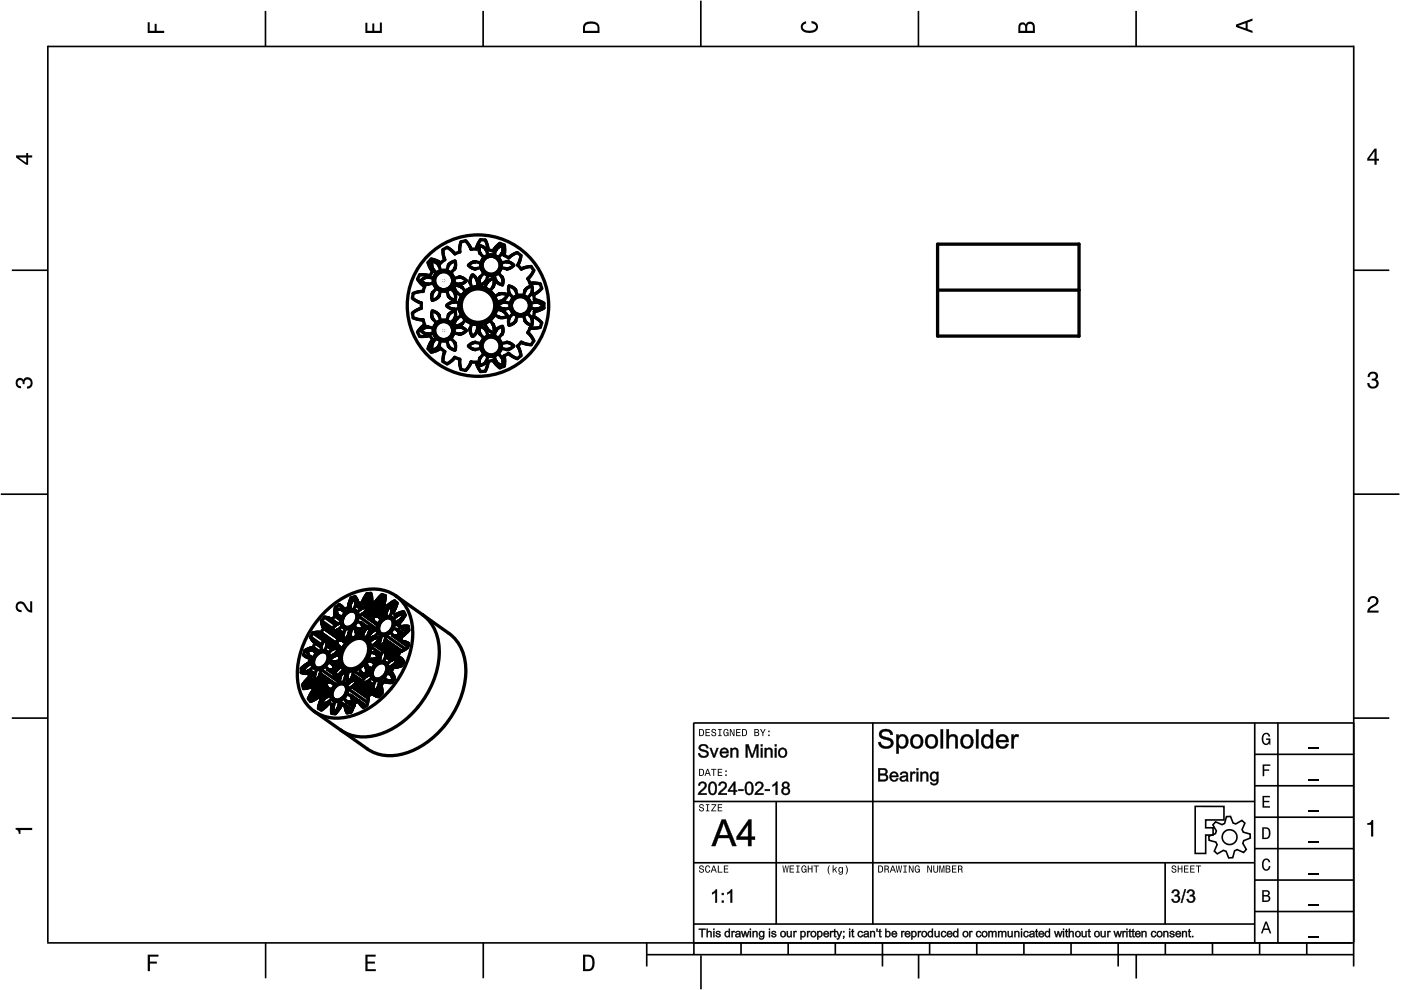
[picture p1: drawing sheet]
<svg xmlns="http://www.w3.org/2000/svg" width="297mm" height="210mm" viewBox="0 0 297 210" stroke-linecap="round" stroke-linejoin="round" font-family="sans-serif">
<g fill="none" stroke="#000" stroke-width=".35">
<path d="M10.1 9.9h277M10.1 9.7v190.1M56.3 2.3v7.5M102.4 2.3v7.5M148.6 .1v9.8M194.7 2.3v7.5M240.9 2.3v7.5M287 9.7v195.2M2.5 57.3h7.5M287.1 57.3h7.5M.2 104.8h10M287 104.8h9.7"/>
<path d="M2.5 152.3h7.5M147 153.3h140.1M147.1 153.3v46.7M185.1 153.2v42.8M266 159.9h21M266 153.3v46.7M270.9 153.3v46.7M287.1 152.3h7.5M147 169.9h119M164.6 169.9v26M266 179.9h21M266 173.3h21"/>
<path d="M266 166.6h21M10 199.9h277.1M56.3 199.9v7.5M102.5 199.9v7.5M137.1 199.9v5M147 195.9h119M147 182.9h119M147.1 199.9v2.5M157.1 199.9v2.5M167.1 199.9v2.5M177.1 199.9v2.5M187.1 199.9v5"/>
<path d="M197.1 199.9v2.5M207.1 199.9v2.5M217.1 199.9v2.5M227.1 199.9v2.5M237.1 199.9v5M247 182.9v13M247.1 199.9v2.5M257.1 199.9v2.5M266 193.3h21M266 186.6h21M267.1 199.9v2.5M277.1 199.9v2.5"/>
<path d="M137.1 202.4h150M148.6 202.6v7.2M194.8 202.4v5.1M240.9 202.4v5.1"/>
</g>
<g fill="#000">
<path d="M31.3 4.7h.4v1.8h1.1v-1.4h.4v1.4h1.6v.5h-3.5z" fill-rule="evenodd"/>
<path d="M77.5 4.8h.4v1.7h1v-1.5h.5v1.5h1.1v-1.7h.5v2.2h-3.5z" fill-rule="evenodd"/>
<path d="M124 4.9a2.19 2.19 0 0 0-.4 2.1h3.5v-1.2a1.42 1.42 0 0 0-1.7-1.3zM124.3 5.2a2.14 2.14 0 0 1 2.3 .3l.1 1h-2.7l.1-1z" fill-rule="evenodd"/>
<path d="M170.1 4.9l.8-.4v.5a.7 .7 0 0 0-.7 .5 .7 .7 0 0 0 .3 .8 1.69 1.69 0 0 0 2.5-.6 .9 .9 0 0 0-.9-.8v-.5a1.24 1.24 0 0 1 1.3 1.1 1.24 1.24 0 0 1-1 1.4 2.22 2.22 0 0 1-2.5-.7l-.1-.5z" fill-rule="evenodd"/>
<path d="M216.1 5l-.2 .8v1.2h3.5v-1.3a.98 .98 0 0 0-.7-1.1 .98 .98 0 0 0-1.2 .6 .84 .84 0 0 0-1.4-.2zM216.4 5.3a.54 .54 0 0 1 .7-.1 .54 .54 0 0 1 .3 .6v.7h-1.1zM217.9 5.2a.62 .62 0 0 1 .7-.1 .62 .62 0 0 1 .4 .6v.8h-1.2z" fill-rule="evenodd"/>
<path d="M262.1 5.2v.5l3.5 1.3v-.5l-1.1-.3v-1.4l1.1-.4v-.5zM262.6 5.5l1.5-.6v1.1z" fill-rule="evenodd"/>
<path d="M3.4 32.9v.5l2.1 1.5h.5v-1.5h.8v-.5h-.8v-.5h-.4v.5zM4 33.4h1.6v1.1z" fill-rule="evenodd"/>
<path d="M291.4 31.5l-1.5 2.1v.5h1.5v.8h.5v-.8h.5v-.4h-.5v-2.2zM291.4 32.1v1.6h-1.1z" fill-rule="evenodd"/>
<path d="M3.6 80.4a.86 .86 0 0 1 1.4 .1 1.06 1.06 0 0 1 1.2-.5 1.06 1.06 0 0 1 .7 1.2 1.1 1.1 0 0 1-1.2 1.2v-.5a.71 .71 0 0 0 .8-.9 .71 .71 0 0 0-1.3-.1v.6h-.4a.61 .61 0 0 0-.3-.8 .61 .61 0 0 0-.8 .2 .61 .61 0 0 0 .2 .8l.6 .2v.4a1.15 1.15 0 0 1-1.2-.6 1.15 1.15 0 0 1 .3-1.3z" fill-rule="evenodd"/>
<path d="M290.3 79.1a1.08 1.08 0 0 1 1.3-.2 1.08 1.08 0 0 1 .5 1.3l-.4 .2a1.06 1.06 0 0 1 .6 1.3 1.06 1.06 0 0 1-1.2 .7 1.1 1.1 0 0 1-1.2-1.2h.4a.71 .71 0 0 0 1 .8 .71 .71 0 0 0 .1-1.3h-.6v-.4a.61 .61 0 0 0 .8-.3 .61 .61 0 0 0-.2-.8 .61 .61 0 0 0-.8 .2l-.2 .5h-.4z" fill-rule="evenodd"/>
<path d="M3.6 127.8a1.22 1.22 0 0 1 2 .7l.4 .6 .4 .3v-1.9h.4v2.4a1.8 1.8 0 0 1-1.7-1.4 .71 .71 0 0 0-.9-.5 .71 .71 0 0 0-.5 .8 .71 .71 0 0 0 .9 .6v.4a1.18 1.18 0 0 1-1.2-.6 1.18 1.18 0 0 1 .2-1.4z" fill-rule="evenodd"/>
<path d="M290.3 126.7a1.18 1.18 0 0 1 1.9 .3 1.18 1.18 0 0 1-1 1.7l-.5 .3-.3 .5h1.9v.4h-2.4a1.8 1.8 0 0 1 1.4-1.7 .71 .71 0 0 0 .5-.9 .71 .71 0 0 0-.9-.5 .71 .71 0 0 0-.5 .8h-.4z" fill-rule="evenodd"/>
<path d="M148.2 154.6v1.5h.5a.77 .77 0 0 0 .6-.8 .77 .77 0 0 0-.6-.7zM148.4 154.8a.58 .58 0 0 1 .7 .5 .58 .58 0 0 1-.7 .6zM149.6 154.6v1.5h.9v-.2h-.7v-.5h.6v-.2h-.6v-.4h.7v-.2zM151 154.7a.53 .53 0 0 0 0 .6 .53 .53 0 0 0 .6 .2 .32 .32 0 0 1-.3 .5 .32 .32 0 0 1-.3-.4h-.2a.5 .5 0 0 0 .7 .5 .5 .5 0 0 0 .1-.8l-.4-.1a.28 .28 0 0 1-.1-.4 .28 .28 0 0 1 .4-.1 .28 .28 0 0 1 .1 .3h.2a.51 .51 0 0 0-.3-.4 .51 .51 0 0 0-.5 .1zM152.3 154.6v.2h.2v1.1h-.2v.2h.7v-.2h-.3v-1.1h.3v-.2zM153.5 154.7a.81 .81 0 0 0 .5 1.4l.3-.2 .2 .2v-.8h-.6v.1h.4l-.2 .5a.6 .6 0 0 1-.5-.6 .6 .6 0 0 1 .4-.6l.2 .3h.3l-.2-.3a.53 .53 0 0 0-.8 0zM154.7 154.6v1.5h.2v-1.3l.6 1.3h.2v-1.5h-.2v1.2l-.5-1.2zM156.1 154.6v1.5h.9v-.2h-.7v-.5h.6v-.2h-.6v-.4h.7v-.2zM157.3 154.6v1.5h.5a.77 .77 0 0 0 .6-.8 .77 .77 0 0 0-.6-.7zM157.5 154.8a.57 .57 0 0 1 .7 .5 .57 .57 0 0 1-.7 .6zM159.9 154.6v1.5h.6a.42 .42 0 0 0 .5-.3 .42 .42 0 0 0-.3-.5l.2-.2-.1-.4zM160.1 154.8h.3a.23 .23 0 0 1 .3 .2 .23 .23 0 0 1-.3 .2h-.3zM160.1 155.4h.4a.26 .26 0 0 1 .3 .2 .26 .26 0 0 1-.3 .3h-.4zM161.1 154.6l.5 .9v.6h.2v-.6l.5-.9h-.2l-.4 .7-.3-.7zM162.9 155.8v.3h.3v-.3zM162.9 154.9v.3h.3v-.3z" fill-rule="evenodd"/>
<path d="M267.8 155.7a.85 .85 0 0 1 .9-.3 .85 .85 0 0 1 .6 .8h-.3l-.1-.3a.49 .49 0 0 0-.4-.3 .49 .49 0 0 0-.5 .3 1.2 1.2 0 0 0 .4 1.8 .66 .66 0 0 0 .6-.8h-.6v-.3h.9v1.3h-.1l-.1-.3-.3 .3a.85 .85 0 0 1-1.2-.7v-1.1z" fill-rule="evenodd"/>
<path d="M3.3 175.5h3.5v.5h-2.5v.8h-.3a.77 .77 0 0 0-.7-.9z" fill-rule="evenodd"/>
<path d="M148.4 170.6a.53 .53 0 0 0 0 .6 .53 .53 0 0 0 .6 .2 .32 .32 0 0 1-.3 .5 .32 .32 0 0 1-.3-.4h-.2a.5 .5 0 0 0 .7 .6 .5 .5 0 0 0 .1-.9l-.4-.1a.28 .28 0 0 1-.1-.4 .28 .28 0 0 1 .4-.1 .28 .28 0 0 1 .1 .4h.2a.51 .51 0 0 0-.3-.5 .51 .51 0 0 0-.5 .1zM149.7 170.5v.2h.2v1.1h-.2v.2h.7v-.2h-.3v-1.1h.3v-.2zM150.8 170.5v.2h.8l-.8 1.3h1.1v-.2h-.9l.9-1.3zM152.2 170.5v1.5h.9v-.2h-.7v-.5h.6v-.1h-.6v-.5h.7v-.2z" fill-rule="evenodd"/>
<path d="M148.2 163v1.5h.5a.77 .77 0 0 0 .6-.7 .77 .77 0 0 0-.6-.8zM148.4 163.2a.58 .58 0 0 1 .7 .6 .58 .58 0 0 1-.7 .5zM149.9 163l-.5 1.5h.2l.1-.4h.6l.2 .4h.2l-.6-1.5zM150 163.2l.3 .7h-.5zM150.8 163v.2h.4v1.3h.2v-1.3h.5v-.2zM152.2 163v1.5h.9v-.2h-.7v-.5h.6v-.2h-.6v-.4h.7v-.2zM153.8 164.2v.3h.3v-.3zM153.8 163.4v.3h.3v-.3z" fill-rule="evenodd"/>
<path d="M267.7 168.7h1.5v.3h-1.2v.8h1.1v.3h-1.1v.8h1.3v.3h-1.6z" fill-rule="evenodd"/>
<path d="M267.7 162.1h1.6v.3h-1.3v.7h1.1v.3h-1.1v1.2h-.3z" fill-rule="evenodd"/>
<path d="M267.6 175.4v2.5h.8a1.37 1.37 0 0 0 .7-2.2 1.56 1.56 0 0 0-1.5-.3zM267.9 175.7a.98 .98 0 0 1 1.2 .7 .98 .98 0 0 1-.7 1.2h-.5z" fill-rule="evenodd"/>
<path d="M289.9 174.5a.77 .77 0 0 0 .9-.7h.4v3.6h-.5v-2.5h-.8z" fill-rule="evenodd"/>
<path d="M148.4 183.6a.53 .53 0 0 0 0 .6 .53 .53 0 0 0 .6 .2 .32 .32 0 0 1-.3 .5 .32 .32 0 0 1-.3-.4h-.2a.5 .5 0 0 0 .7 .6 .5 .5 0 0 0 .1-.9l-.4-.1a.28 .28 0 0 1-.1-.4 .28 .28 0 0 1 .4-.1 .28 .28 0 0 1 .1 .4h.2a.51 .51 0 0 0-.3-.5 .51 .51 0 0 0-.5 .1zM149.6 183.7l-.1 .2a.67 .67 0 0 0 .1 .9 .67 .67 0 0 0 .8 .1l.2-.4h-.2l-.2 .3a.6 .6 0 0 1-.5-.5 .6 .6 0 0 1 .5-.6l.2 .3h.2l-.2-.4a.5 .5 0 0 0-.8 .1zM151.2 183.5l-.5 1.5h.2l.1-.4h.6l.2 .4h.2l-.6-1.5zM151.3 183.7l.3 .7h-.5zM152.2 183.5v1.5h1v-.2h-.8v-1.3zM153.5 183.5v1.5h.9v-.2h-.7v-.5h.6v-.2h-.6v-.4h.7v-.2z" fill-rule="evenodd"/>
<path d="M165.9 183.5l.2 1.5h.2l.3-1.3 .2 1.3h.2l.2-1.5h-.1l-.2 1.3-.2-1.3h-.2l-.2 1.3-.2-1.3zM167.4 183.5v1.5h1v-.2h-.8v-.5h.7v-.2h-.7v-.4h.7v-.2zM168.8 183.5v.2h.3v1.1h-.3v.2h.7v-.2h-.2v-1.1h.2v-.2zM170 183.7a.82 .82 0 0 0 .6 1.3l.3-.2 .1 .2v-.8h-.5v.2h.3l-.2 .4a.6 .6 0 0 1-.5-.5 .6 .6 0 0 1 .5-.6l.2 .3h.2l-.2-.4a.53 .53 0 0 0-.8 .1zM171.3 183.5v1.5h.2v-.7h.6v.7h.2v-1.5h-.2v.6h-.6v-.6zM172.5 183.5v.2h.5v1.3h.2v-1.3h.4v-.2zM175.8 183.5a1.35 1.35 0 0 0 .2 1.9 1.84 1.84 0 0 1 0-1.9zM176.5 183.5v1.5h.2v-.4l.2-.2 .4 .6h.2l-.4-.7 .4-.5h-.2l-.6 .6v-.9zM177.9 184a.59 .59 0 0 0-.2 .7 .59 .59 0 0 0 .7 .3l.1-.2a.31 .31 0 0 1-.1 .5 .31 .31 0 0 1-.4-.2h-.2a.47 .47 0 0 0 .5 .4 .47 .47 0 0 0 .4-.5v-1.2h-.2v.2l-.3-.2zM178 184.1l.1-.1a.42 .42 0 0 1 .4 .4 .42 .42 0 0 1-.4 .5l-.1-.3zM179.3 183.5a1.85 1.85 0 0 1 0 1.9 1.22 1.22 0 0 0 0-1.9z" fill-rule="evenodd"/>
<path d="M186.2 183.5v1.5h.5a.77 .77 0 0 0 .6-.7 .77 .77 0 0 0-.6-.8zM186.4 183.7a.58 .58 0 0 1 .6 .6 .58 .58 0 0 1-.6 .5zM187.5 183.5v1.5h.2v-.6a.45 .45 0 0 1 .5 .1 .45 .45 0 0 1 .1 .5h.2l-.2-.7a.42 .42 0 0 0 .1-.5 .42 .42 0 0 0-.4-.3zM187.7 183.7h.3a.26 .26 0 0 1 .3 .2 .26 .26 0 0 1-.4 .3h-.2zM189.2 183.5l-.6 1.5h.2l.2-.4h.6l.1 .4h.2l-.5-1.5zM189.3 183.7l.2 .7h-.4zM189.9 183.5l.3 1.5h.2l.2-1.3 .2 1.3h.2l.3-1.5h-.2l-.2 1.3-.2-1.3h-.2l-.2 1.3-.2-1.3zM191.5 183.5v.2h.3v1.1h-.3v.2h.8v-.2h-.3v-1.1h.3v-.2zM192.7 183.5v1.5h.2v-1.2l.6 1.2h.2v-1.5h-.2v1.2l-.6-1.2zM194.1 183.7a.81 .81 0 0 0 .5 1.3l.3-.2 .1 .2v-.8h-.5v.2h.3l-.2 .4a.6 .6 0 0 1-.5-.5 .6 .6 0 0 1 .5-.6l.2 .3h.2l-.2-.4a.53 .53 0 0 0-.7 .1zM196.6 183.5v1.5h.2v-1.2l.6 1.2h.2v-1.5h-.2v1.2l-.6-1.2zM197.9 183.5v.9a.52 .52 0 0 0 .5 .6 .52 .52 0 0 0 .5-.6v-.9h-.2v.9a.33 .33 0 0 1-.3 .5 .33 .33 0 0 1-.3-.5v-.9zM199.2 183.5v1.5h.1v-1.4l.3 1.4h.2l.3-1.4v1.4h.1v-1.5h-.2l-.3 1.3-.3-1.3zM200.5 183.5v1.5h.6a.42 .42 0 0 0 .4-.3 .42 .42 0 0 0-.2-.5l.2-.2-.1-.4zM200.7 183.7h.3a.23 .23 0 0 1 .3 .2 .23 .23 0 0 1-.3 .2h-.3zM200.7 184.3h.3a.26 .26 0 0 1 .3 .3 .26 .26 0 0 1-.3 .2h-.3zM201.8 183.5v1.5h1v-.2h-.8v-.5h.7v-.2h-.7v-.4h.8v-.2zM203.1 183.5v1.5h.2v-.6a.45 .45 0 0 1 .5 .1 .45 .45 0 0 1 .1 .5h.2l-.2-.7a.42 .42 0 0 0 .1-.5 .42 .42 0 0 0-.4-.3zM203.3 183.7h.3a.26 .26 0 0 1 .3 .2 .26 .26 0 0 1-.4 .3h-.2z" fill-rule="evenodd"/>
<path d="M248.5 183.6a.53 .53 0 0 0 0 .6 .53 .53 0 0 0 .6 .2 .32 .32 0 0 1-.2 .5 .32 .32 0 0 1-.3-.4h-.2a.5 .5 0 0 0 .6 .6 .5 .5 0 0 0 .2-.9l-.4-.1a.28 .28 0 0 1-.1-.4 .28 .28 0 0 1 .3-.1 .28 .28 0 0 1 .2 .4h.2a.51 .51 0 0 0-.3-.5 .51 .51 0 0 0-.6 .1zM249.7 183.5v1.5h.2v-.7h.6v.7h.2v-1.5h-.2v.6h-.6v-.6zM251 183.5v1.5h1v-.2h-.8v-.5h.7v-.2h-.7v-.4h.8v-.2zM252.3 183.5v1.5h1v-.2h-.8v-.5h.7v-.2h-.7v-.4h.8v-.2zM253.5 183.5v.2h.5v1.3h.2v-1.3h.5v-.2z" fill-rule="evenodd"/>
<path d="M268.3 195.4l-1 2.5h.4l.2-.7h1l.3 .7h.3l-.9-2.5zM268.4 195.8l.4 1.1h-.7z" fill-rule="evenodd"/>
<path d="M267.6 188.7v2.5h1a.7 .7 0 0 0 .7-.5 .7 .7 0 0 0-.4-.8 .61 .61 0 0 0 .3-.8 .61 .61 0 0 0-.7-.4zM267.9 189h.6a.38 .38 0 0 1 .4 .4 .38 .38 0 0 1-.5 .4h-.5zM267.9 190.1h.6a.44 .44 0 0 1 .5 .4 .44 .44 0 0 1-.5 .4h-.6z" fill-rule="evenodd"/>
<path d="M267.8 182.3a.85 .85 0 0 1 .9-.3 .85 .85 0 0 1 .6 .8h-.3l-.1-.2a.47 .47 0 0 0-.4-.3 .47 .47 0 0 0-.4 .3 1.21 1.21 0 0 0 .4 1.7 .64 .64 0 0 0 .5-.7h.4a.89 .89 0 0 1-.8 1 .89 .89 0 0 1-1-.7v-1.1z" fill-rule="evenodd"/>
<path d="M31.3 202.4h2.3v.4h-1.8v1.1h1.5v.4h-1.5v1.6h-.5z" fill-rule="evenodd"/>
<path d="M77.5 202.4h2.1v.4h-1.7v1.1h1.6v.4h-1.6v1.2h1.8v.4h-2.2z" fill-rule="evenodd"/>
<path d="M123.6 202.4v3.5h1.2a1.42 1.42 0 0 0 1.3-1.7 1.38 1.38 0 0 0-1.3-1.8zM124.1 202.8l1 .1a1.89 1.89 0 0 1 0 2.5l-1 .1z" fill-rule="evenodd"/>
</g>
<path d="M277.3 158.6h2.2M277.3 178.6h2.2M277.3 172h2.2M277.3 165.3h2.2M277.3 198.6h2.2M277.3 192h2.2M277.3 185.3h2.2" fill="none" stroke="#000" stroke-width=".25"/>
<g fill="#000">
<path d="M148.3 158a1.12 1.12 0 0 1 1.9 .6l-.4 .1a.64 .64 0 0 0-.6-.6 .64 .64 0 0 0-.6 .5l.6 .3a.93 .93 0 0 1 1.1 1 .93 .93 0 0 1-1.3 .8 .91 .91 0 0 1-1-1l.4-.1a.75 .75 0 0 0 .7 .7 .75 .75 0 0 0 .7-.6l-1.3-.6a.67 .67 0 0 1-.2-1.1zM148.4 158a.75 .75 0 0 0-.1 .9 .75 .75 0 0 0 .8 .4l.5 .2a.49 .49 0 0 1 .3 .6 .49 .49 0 0 1-.7 .3 .69 .69 0 0 1-.8-.7h-.4a1.12 1.12 0 0 0 1.1 .9 1.12 1.12 0 0 0 1.1-.8l-.1-.4-.3-.3-1.2-.3a.63 .63 0 0 1 .3-.8 .63 .63 0 0 1 .8 .3l.1 .3h.3a1.02 1.02 0 0 0-1.7-.6zM150.4 158.6h.5l.5 1.6 .5-1.6h.5l-.8 2h-.4zM150.5 158.6l.7 2h.4l.7-2h-.3l-.6 1.8-.6-1.8zM152.9 158.8a.96 .96 0 0 1 1.1-.2 .96 .96 0 0 1 .5 1.1h-1.5a.56 .56 0 0 0 .5 .6 .56 .56 0 0 0 .6-.4l.4 .1a.83 .83 0 0 1-1.2 .7 1.16 1.16 0 0 1-.4-1.9zM152.9 158.9a1 1 0 0 0-.1 1.4 1 1 0 0 0 1.5 0l.2-.3h-.4a.59 .59 0 0 1-.7 .4 .59 .59 0 0 1-.4-.8l1.5 .1a1.1 1.1 0 0 0-.9-1.1zM153.2 159l-.2 .4h1.1a.51 .51 0 0 0-.3-.5 .51 .51 0 0 0-.6 .1zM153.1 159l.5-.2 .3 .1 .3 .5h-1.2zM154.8 158.6h.4v.3a.73 .73 0 0 1 .9-.4 .73 .73 0 0 1 .5 .9v1.2h-.5v-1.2a.46 .46 0 0 0-.5-.5 .46 .46 0 0 0-.3 .6v1.1h-.5zM154.9 158.6v2h.3v-1.1a.53 .53 0 0 1 .4-.7 .53 .53 0 0 1 .6 .6v1.2h.3v-1.6a.73 .73 0 0 0-.7-.4 .73 .73 0 0 0-.7 .4l.1-.4zM158.1 157.8h.6l.8 2.4 .8-2.4h.5v2.8h-.4l.1-2.3-.9 2.3h-.3l-.8-2.4v2.4h-.4zM158.1 157.8v2.8h.4v-2.4l.8 2.4h.3l.9-2.3-.1 2.3h.4v-2.8h-.5l-.8 2.5-.8-2.5zM161.3 157.8h.4v.5h-.4zM161.3 157.8v.4h.4v-.4zM161.3 158.6h.4v2h-.4zM161.3 158.6v2h.4v-2zM162.1 158.6h.4l-.1 .3a.73 .73 0 0 1 .9-.4 .73 .73 0 0 1 .5 .9v1.2h-.4v-1.2a.46 .46 0 0 0-.5-.5 .46 .46 0 0 0-.4 .6v1.1h-.4zM162.1 158.6v2h.4l-.1-1.1a.53 .53 0 0 1 .5-.7 .53 .53 0 0 1 .6 .6l-.1 1.2h.4v-1.6a.73 .73 0 0 0-.7-.4 .73 .73 0 0 0-.7 .4v-.4zM164.2 157.8h.5v.5h-.5zM164.3 157.8v.4h.3v-.4zM164.2 158.6h.5v2h-.5zM164.3 158.6v2h.3v-2zM165.3 158.7a1.05 1.05 0 0 1 1.4 .2 1.05 1.05 0 0 1-.2 1.5 1.05 1.05 0 0 1-1.4-.2l-.1-1zM165.3 158.8a1.03 1.03 0 0 0-.2 1.3 1.03 1.03 0 0 0 1.3 .4 1.02 1.02 0 0 0 .3-1.4 1.02 1.02 0 0 0-1.4-.3zM165.5 159a.7 .7 0 0 0-.1 .9 .7 .7 0 0 0 .8 .3 .69 .69 0 0 0 .3-.9 .69 .69 0 0 0-1-.3zM165.5 159a.77 .77 0 0 1 1.1 .4 .77 .77 0 0 1-.7 1 .84 .84 0 0 1-.4-1.4z"/>
<path d="M148.4 158a1.09 1.09 0 0 1 1.8 .6h-.4a.65 .65 0 0 0-.6-.5 .65 .65 0 0 0-.7 .6l.4 .2a1.12 1.12 0 0 1 1.3 1.1 1.16 1.16 0 0 1-1.2 .6 1.16 1.16 0 0 1-1-.9h.4a.76 .76 0 0 0 .7 .6 .76 .76 0 0 0 .8-.6l-.4-.3a1.03 1.03 0 0 1-1.2-1.2zM150.5 158.6h.3l.6 1.6 .6-1.6h.3l-.7 2h-.4zM152.9 158.8a.94 .94 0 0 1 1.1-.1 .94 .94 0 0 1 .5 1h-1.5a.59 .59 0 0 0 .4 .6 .59 .59 0 0 0 .7-.3h.4a1 1 0 0 1-1.4 .5 1 1 0 0 1-.4-1.5zM153.2 159l-.2 .4h1.1a.56 .56 0 0 0-.3-.5 .56 .56 0 0 0-.6 .1zM154.9 158.6h.3v.3a.72 .72 0 0 1 .9-.3 .72 .72 0 0 1 .4 .8v1.2h-.3v-1.2a.5 .5 0 0 0-.6-.6 .5 .5 0 0 0-.4 .7v1.1h-.3zM158.1 157.8h.6l.8 2.4 .8-2.4h.5v2.8h-.4v-2.3l-.8 2.3h-.3l-.8-2.4v2.4h-.4zM161.3 157.8h.4v.4h-.4zM161.3 158.6h.4v2h-.4zM162.1 158.6h.3v.3a.72 .72 0 0 1 .9-.3 .72 .72 0 0 1 .5 .8v1.2h-.4v-1.2a.5 .5 0 0 0-.5-.6 .5 .5 0 0 0-.4 .7v1.1h-.4zM164.3 157.8h.3v.4h-.3zM164.3 158.6h.3v2h-.3zM165.3 158.8a1.01 1.01 0 0 1 1.4 .2 1.01 1.01 0 0 1-.2 1.4 1.01 1.01 0 0 1-1.4-.2l-.1-.9zM165.5 159a.74 .74 0 0 0-.1 .9 .74 .74 0 0 0 .8 .4 .73 .73 0 0 0 .3-1 .73 .73 0 0 0-1-.3z"/>
<path d="M186.7 154.9a1.61 1.61 0 0 1 2.6 .9l-.5 .1a.99 .99 0 0 0-.9-.8 .99 .99 0 0 0-1 .5l.3 .5 1 .2a1.23 1.23 0 0 1 1.3 1.4 1.23 1.23 0 0 1-1.6 1.1 1.42 1.42 0 0 1-1.7-1.5h.5a1.14 1.14 0 0 0 1 .9 1.14 1.14 0 0 0 1.2-.6l-.3-.5-1.7-.5a.96 .96 0 0 1-.2-1.7zM186.7 155a1.09 1.09 0 0 0-.1 1.2 1.09 1.09 0 0 0 1.1 .6l.7 .2a.66 .66 0 0 1 .5 .8 .66 .66 0 0 1-.8 .5 1.07 1.07 0 0 1-1.4-1l-.5 .1a1.66 1.66 0 0 0 1.5 1.3 1.66 1.66 0 0 0 1.7-1l-.1-.6-.6-.6-1.7-.5a.56 .56 0 0 1-.1-.7 .56 .56 0 0 1 .6-.3 .89 .89 0 0 1 1.3 .8h.5a1.55 1.55 0 0 0-2.6-.8zM190 155.7h.5v.4a1.16 1.16 0 0 1 1.4-.4 1.16 1.16 0 0 1 .7 1.2 1.31 1.31 0 0 1-.5 1.6 1.31 1.31 0 0 1-1.6-.1l.1 1.4h-.6zM190.1 155.7v4.1h.4v-1.6a1.18 1.18 0 0 0 1.4 .3 1.18 1.18 0 0 0 .6-1.3 1.15 1.15 0 0 0-.6-1.4 1.15 1.15 0 0 0-1.4 .5v-.6zM190.8 156.4a1.2 1.2 0 0 0 .5 1.9 1.16 1.16 0 0 0 .7-1.1 1.16 1.16 0 0 0-.7-1.1zM190.7 156.3a.83 .83 0 0 1 1.1-.1 .83 .83 0 0 1 .3 1 .88 .88 0 0 1-.8 1.2 .88 .88 0 0 1-.8-1.2zM193.4 156a1.52 1.52 0 0 1 2.4 1 1.52 1.52 0 0 1-2 1.7 1.73 1.73 0 0 1-.4-2.7zM193.5 156a1.52 1.52 0 0 0-.4 1.8 1.52 1.52 0 0 0 1.7 .8 1.48 1.48 0 0 0 .8-2.1 1.48 1.48 0 0 0-2.1-.5zM193.8 156.4a1.07 1.07 0 0 0-.3 1.2 1.07 1.07 0 0 0 1.1 .6 1.09 1.09 0 0 0 .6-1.2 1.09 1.09 0 0 0-1.1-.8zM193.7 156.3a.98 .98 0 0 1 1.3 0 .98 .98 0 0 1 .2 1.2 .9 .9 0 0 1-1 .8 .9 .9 0 0 1-.7-1.1zM196.6 156a1.52 1.52 0 0 1 2.3 1 1.52 1.52 0 0 1-2 1.7 1.73 1.73 0 0 1-.3-2.7zM196.6 156a1.52 1.52 0 0 0-.3 1.8 1.52 1.52 0 0 0 1.7 .8 1.48 1.48 0 0 0 .7-2.1 1.48 1.48 0 0 0-2.1-.5zM196.9 156.4a1.07 1.07 0 0 0-.2 1.2 1.07 1.07 0 0 0 1 .6 1.09 1.09 0 0 0 .6-1.2 1.09 1.09 0 0 0-1-.8zM196.9 156.3a.98 .98 0 0 1 1.2 0 .98 .98 0 0 1 .3 1.2 .9 .9 0 0 1-1.1 .8 .9 .9 0 0 1-.7-1.1zM199.4 154.6h.6v4.1h-.6zM199.4 154.6v4.1h.5v-4.1zM200.6 154.6h.6v1.5a1.05 1.05 0 0 1 1.2-.4 1.05 1.05 0 0 1 .7 1.1v1.9h-.6v-1.9a.67 .67 0 0 0-.8-.6 .67 .67 0 0 0-.5 .9v1.6h-.6zM200.7 154.6v4.1h.5l-.1-1.6a.75 .75 0 0 1 .6-1 .75 .75 0 0 1 .9 .7v1.9h.5l-.1-1.9a1 1 0 0 0-.7-1.1 1 1 0 0 0-1.2 .5l.1-1.6zM204.1 156a1.52 1.52 0 0 1 2.3 1 1.52 1.52 0 0 1-2 1.7 1.73 1.73 0 0 1-.3-2.7zM204.1 156a1.52 1.52 0 0 0-.3 1.8 1.52 1.52 0 0 0 1.7 .8 1.48 1.48 0 0 0 .7-2.1 1.48 1.48 0 0 0-2.1-.5zM204.4 156.4a1.07 1.07 0 0 0-.2 1.2 1.07 1.07 0 0 0 1 .6 1.09 1.09 0 0 0 .6-1.2 1.09 1.09 0 0 0-1-.8zM204.4 156.3a.98 .98 0 0 1 1.2 0 .98 .98 0 0 1 .3 1.2 .9 .9 0 0 1-1.1 .8 .9 .9 0 0 1-.7-1.1zM206.9 154.6h.6v4.1h-.6zM206.9 154.6v4.1h.5v-4.1zM208.4 156a1.05 1.05 0 0 1 1.6 .1v-1.5h.6v4.1h-.6l.1-.4a1.02 1.02 0 0 1-1.7 .1 1.93 1.93 0 0 1 0-2.4zM208.4 156a1.51 1.51 0 0 0-.3 1.7 1.51 1.51 0 0 0 1.5 .9l.5-.5v.6h.4v-4.1h-.5l.1 1.6a1.04 1.04 0 0 0-1.7-.2zM208.8 156.4a1.22 1.22 0 0 0 .5 1.9 1.14 1.14 0 0 0 .7-1.1 1.14 1.14 0 0 0-.7-1.1zM208.7 156.3a.86 .86 0 0 1 1.1-.1 .86 .86 0 0 1 .3 1 .87 .87 0 0 1-.8 1.2 .87 .87 0 0 1-.8-1.2zM211.5 156.1a1.38 1.38 0 0 1 1.7-.3 1.38 1.38 0 0 1 .6 1.6l-2.1-.1a.83 .83 0 0 0 .7 1 .83 .83 0 0 0 .9-.6h.5a1.2 1.2 0 0 1-1.6 1 1.62 1.62 0 0 1-.7-2.6zM211.6 156.1a1.47 1.47 0 0 0-.2 2 1.47 1.47 0 0 0 2 .3l.4-.6-.5-.1a.85 .85 0 0 1-1 .6 .85 .85 0 0 1-.6-1h2.1a1.32 1.32 0 0 0-.7-1.4 1.32 1.32 0 0 0-1.5 .2zM212 156.3l-.3 .6h1.6a.76 .76 0 0 0-.5-.7 .76 .76 0 0 0-.8 .1zM211.9 156.3l.6-.3 .5 .2 .3 .3 .1 .5h-1.7zM214.4 155.7h.5v.5a.68 .68 0 0 1 .5-.5 .68 .68 0 0 1 .7 .2l-.2 .5a.55 .55 0 0 0-.9 .2v2.1h-.6zM214.5 155.7v3h.4v-1.6a.66 .66 0 0 1 .2-.8 .66 .66 0 0 1 .8 0l.1-.4a.76 .76 0 0 0-1.1 .3v-.5z"/>
<path d="M186.7 155a1.58 1.58 0 0 1 2.6 .8h-.5a1.01 1.01 0 0 0-.9-.8 1.01 1.01 0 0 0-1 .6l.3 .5a3 3 0 0 1 2.1 1 1.33 1.33 0 0 1-1.7 1.6 1.37 1.37 0 0 1-1.4-1.3l.5-.1a1.15 1.15 0 0 0 1 .9 1.15 1.15 0 0 0 1.2-.6 1.51 1.51 0 0 0-1.5-.9 1.04 1.04 0 0 1-.9-.6 1.04 1.04 0 0 1 .2-1.1zM190.1 155.7h.4v.4a1.19 1.19 0 0 1 1.5-.3 1.19 1.19 0 0 1 .6 1.4 1.22 1.22 0 0 1-.6 1.3 1.22 1.22 0 0 1-1.5-.1v1.4h-.4zM190.7 156.4a1.23 1.23 0 0 0 .6 1.9 1.2 1.2 0 0 0 .8-1.1 1.2 1.2 0 0 0-.8-1.1zM193.5 156a1.47 1.47 0 0 1 2.2 1 1.47 1.47 0 0 1-1.9 1.6 1.69 1.69 0 0 1-.3-2.6zM193.8 156.4a1.12 1.12 0 0 0-.3 1.2 1.12 1.12 0 0 0 1.1 .7 1.13 1.13 0 0 0 .6-1.3 1.13 1.13 0 0 0-1.1-.9zM196.6 156a1.47 1.47 0 0 1 2.3 1 1.47 1.47 0 0 1-2 1.6 1.69 1.69 0 0 1-.3-2.6zM196.9 156.4a1.12 1.12 0 0 0-.3 1.2 1.12 1.12 0 0 0 1.1 .7 1.13 1.13 0 0 0 .7-1.3 1.13 1.13 0 0 0-1.1-.9zM199.4 154.6h.5v4.1h-.5zM200.7 154.6h.5v1.5a1.04 1.04 0 0 1 1.2-.4 1.04 1.04 0 0 1 .7 1.1v1.9h-.5v-1.9a.71 .71 0 0 0-.9-.7 .71 .71 0 0 0-.5 1v1.6h-.5zM204.1 156a1.47 1.47 0 0 1 2.3 1 1.47 1.47 0 0 1-1.9 1.6 1.69 1.69 0 0 1-.4-2.6zM204.4 156.4a1.12 1.12 0 0 0-.3 1.2 1.12 1.12 0 0 0 1.1 .7 1.13 1.13 0 0 0 .7-1.3 1.13 1.13 0 0 0-1.1-.9zM206.9 154.6h.5v4.1h-.5zM208.4 156a1.07 1.07 0 0 1 1.6 .1v-1.5h.5v4.1h-.4v-.4a1.25 1.25 0 0 1-1.6 .2 1.25 1.25 0 0 1-.5-1.6zM208.7 156.4a1.26 1.26 0 0 0 .6 1.9 1.18 1.18 0 0 0 .8-1.1 1.18 1.18 0 0 0-.8-1.1zM211.5 156.1a1.36 1.36 0 0 1 1.7-.3 1.36 1.36 0 0 1 .6 1.5h-2.1a.85 .85 0 0 0 .6 1 .85 .85 0 0 0 1-.6l.5 .1a1.43 1.43 0 0 1-1.9 .8 1.43 1.43 0 0 1-.6-2zM212 156.3l-.3 .6h1.6a.8 .8 0 0 0-.5-.7 .8 .8 0 0 0-.8 .1zM214.5 155.7h.4v.5a.71 .71 0 0 1 1.1-.4l-.1 .5a.65 .65 0 0 0-.8 .1 .65 .65 0 0 0-.2 .7v1.6h-.4z"/>
<path d="M148.3 165.9a.91 .91 0 0 1 1.4 .2 .91 .91 0 0 1-.5 1.4l-.7 .7h1.3v.3h-1.8a3.2 3.2 0 0 1 1.3-1.6 .53 .53 0 0 0-.2-.9 .53 .53 0 0 0-.7 .6l-.4-.1zM150.6 165.9a.99 .99 0 0 1 1.1 .1 .99 .99 0 0 1 .3 1.2 1.01 1.01 0 0 1-.3 1.1 1.01 1.01 0 0 1-1.1 .1 2.12 2.12 0 0 1 0-2.5zM150.8 166.1a1.88 1.88 0 0 0 .1 2.2h.3a1.72 1.72 0 0 0 0-2.3zM152.6 165.9a.91 .91 0 0 1 1.4 .2 .91 .91 0 0 1-.5 1.4l-.8 .7h1.4v.3h-1.8a3.2 3.2 0 0 1 1.3-1.6 .53 .53 0 0 0-.2-.9 .53 .53 0 0 0-.7 .6l-.4-.1zM155.6 165.7h.3v1.8h.4v.4h-.4v.6h-.3v-.6h-1.3v-.4zM155.6 166.3l-.9 1.2h.9zM156.6 167.3h1v.4h-1zM158.3 165.9a.99 .99 0 0 1 1.2 .1 .99 .99 0 0 1 .2 1.2 1.01 1.01 0 0 1-.2 1.1 1.01 1.01 0 0 1-1.1 .1 2.12 2.12 0 0 1-.1-2.5zM158.6 166.1a1.88 1.88 0 0 0 .1 2.2h.3a1.72 1.72 0 0 0 0-2.3zM160.4 165.9a.91 .91 0 0 1 1.4 .2 .91 .91 0 0 1-.5 1.4l-.8 .7h1.4v.3h-1.9a3.2 3.2 0 0 1 1.3-1.6 .53 .53 0 0 0-.1-.9 .53 .53 0 0 0-.8 .6l-.3-.1zM162.2 167.3h1v.4h-1zM163.8 166.4l.8-.7h.2v2.8h-.3v-2.2l-.7 .5zM166 165.9a.74 .74 0 0 1 1.1 0 .74 .74 0 0 1-.1 1.1 .82 .82 0 0 1 .2 1.3 .82 .82 0 0 1-1.2 0 .82 .82 0 0 1 .2-1.3l-.4-.4zM166.1 166.4a.45 .45 0 0 0 .9 0 .45 .45 0 0 0-.9 0zM166 167.7a.6 .6 0 0 0 1.2 0 .6 .6 0 0 0-1.2 0z"/>
<path d="M148.3 165.9a.95 .95 0 0 1 1.5 .2 .95 .95 0 0 1-.6 1.4l-.7 .7h1.4v.4h-2l.3-.7 .9-.9a.51 .51 0 0 0 .3-.6 .51 .51 0 0 0-.6-.3 .51 .51 0 0 0-.4 .5h-.4zM148.3 166l-.3 .5 .4 .1a.58 .58 0 0 1 .9-.5 .58 .58 0 0 1-.1 1l-.9 .8-.3 .6h1.8v-.3h-1.4l.6-.6a1.03 1.03 0 0 0 .4-1.7l-.7-.1zM150.5 165.9a1.03 1.03 0 0 1 1.2 .1 1.03 1.03 0 0 1 .3 1.2 1.05 1.05 0 0 1-.2 1.1 1.05 1.05 0 0 1-1.2 .2 2.15 2.15 0 0 1-.1-2.6zM150.6 165.9a2.28 2.28 0 0 0-.2 2.4 .89 .89 0 0 0 1.1 .1 .89 .89 0 0 0 .4-.9 1.19 1.19 0 0 0-1-1.7zM150.7 166.2a2.18 2.18 0 0 0 .2 2h.3a1.71 1.71 0 0 0 0-2.1zM150.8 166.1l.4-.1a1.73 1.73 0 0 1 0 2.3h-.3a1.87 1.87 0 0 1-.1-2.2zM152.6 165.9a.95 .95 0 0 1 1.4 .2 .95 .95 0 0 1-.5 1.4l-.8 .7h1.4v.4h-1.9l.3-.7 .9-.9a.51 .51 0 0 0 .3-.6 .51 .51 0 0 0-.6-.3 .51 .51 0 0 0-.4 .5h-.4zM152.6 166l-.3 .5 .4 .1a.58 .58 0 0 1 .9-.5 .58 .58 0 0 1-.1 1l-.9 .8-.3 .6h1.8v-.3h-1.4l.6-.6a1.03 1.03 0 0 0 .4-1.7l-.7-.1zM155.6 165.7h.3v1.8h.4v.4h-.4v.7h-.4l.1-.7h-1.3v-.4zM155.6 165.7l-1.3 1.8v.4l1.3-.1v.7h.3v-.7l.4 .1v-.4l-.4 .1v-1.9zM155.5 166.3l-.8 1.3 .9-.1zM155.6 166.2v1.4h-1zM156.5 167.3h1.2v.4h-1.2zM156.6 167.3v.4h1v-.4zM158.3 165.9a1.03 1.03 0 0 1 1.2 .1 1.03 1.03 0 0 1 .3 1.2 1.05 1.05 0 0 1-.3 1.1 1.05 1.05 0 0 1-1.2 .2 2.15 2.15 0 0 1 0-2.6zM158.4 165.9a2.28 2.28 0 0 0-.2 2.4 .89 .89 0 0 0 1 .1 .89 .89 0 0 0 .5-.9 1.19 1.19 0 0 0-1.1-1.7zM158.4 166.2a2.18 2.18 0 0 0 .3 2h.3a1.71 1.71 0 0 0 0-2.1zM158.5 166.1l.5-.1a1.73 1.73 0 0 1 0 2.3h-.3a1.87 1.87 0 0 1-.2-2.2zM160.3 165.9a.95 .95 0 0 1 1.5 .2 .95 .95 0 0 1-.5 1.4l-.8 .7h1.4v.4h-1.9l.3-.7 .9-.9a.51 .51 0 0 0 .3-.6 .51 .51 0 0 0-.6-.3 .51 .51 0 0 0-.4 .5h-.5zM160.4 166l-.3 .5 .3 .1a.58 .58 0 0 1 .9-.5 .58 .58 0 0 1-.1 1l-.9 .8-.3 .6h1.9v-.3h-1.5l.6-.6a1.03 1.03 0 0 0 .4-1.7l-.6-.1zM162.1 167.3h1.2v.4h-1.2zM162.2 167.3v.4h1v-.4zM163.8 166.4l.5-.3a.4 .4 0 0 1 .6-.4v2.9h-.5l.1-2.2-.7 .4zM163.8 166.4v.4l.7-.5v2.2h.3v-2.8h-.2l-.3 .4zM166 165.9a.78 .78 0 0 1 1.2 0 .78 .78 0 0 1-.2 1.2v-.1a.82 .82 0 0 1 .5 1 .82 .82 0 0 1-.9 .6 .84 .84 0 0 1-.9-.6 .84 .84 0 0 1 .5-1 .62 .62 0 0 1-.5-.5 .62 .62 0 0 1 .3-.6zM166 166a.6 .6 0 0 0-.2 .6 .6 .6 0 0 0 .5 .4 .81 .81 0 0 0-.5 1.2 .81 .81 0 0 0 1.2 .2 .75 .75 0 0 0 .5-.7 .75 .75 0 0 0-.6-.7 .7 .7 0 0 0 .3-1.1 .7 .7 0 0 0-1.2 .1zM166.2 166.4a.41 .41 0 0 0 .8 0 .41 .41 0 0 0-.8 0zM166.1 166.5a.5 .5 0 0 1 1 0 .5 .5 0 0 1-1 0zM166.1 167.7a.52 .52 0 0 0 1 0 .52 .52 0 0 0-1 0zM166 167.7a.61 .61 0 0 1 1.2 0 .61 .61 0 0 1-1.2 0z"/>
<path d="M153 173.7h.9l2.3 5.7h-1l-.6-1.7h-2.3l-.6 1.7h-.9zM153 173.8l-2.1 5.6h.8l.5-1.8h2.5l.6 1.8h.8l-2.3-5.6zM153.4 174.4l-.2 .8-.7 1.9h1.9zM153.4 174.3l1.1 2.8h-2.1zM158.7 173.7h.6v3.7h.8v.7l-.8-.1v1.4h-.7v-1.4l-2.5 .1v-.7zM158.7 173.8l-2.5 3.6v.6h2.5l-.1 1.4h.7v-1.4h.8v-.6h-.8v-3.6zM158.6 174.9l-1.7 2.5h1.7zM158.7 174.7v2.7h-1.9z"/>
<path d="M153 173.8h.8l2.3 5.6h-.8l-.7-1.7h-2.3l-.6 1.7h-.8zM153.4 174.4l-.9 2.7h1.9zM158.7 173.8h.6v3.6h.8v.6h-.8v1.4h-.7v-1.4h-2.4v-.6zM158.6 174.9l-1.7 2.5h1.7z"/>
<path d="M186.2 162.8h1a.72 .72 0 0 1 .9 .5 .72 .72 0 0 1-.3 .9 .78 .78 0 0 1 .5 .9 .78 .78 0 0 1-.9 .6h-1.2zM186.2 162.9v2.8l1.1-.1a.74 .74 0 0 0 .9-.5 .74 .74 0 0 0-.5-.9 .67 .67 0 0 0 .4-.8 .67 .67 0 0 0-.9-.5zM186.6 163.2v.9l.8-.1a.37 .37 0 0 0 .4-.4 .37 .37 0 0 0-.4-.3zM186.5 163.2h.6a.49 .49 0 0 1 .7 .2 .49 .49 0 0 1-.3 .7h-1zM186.6 164.4v.9h.7a.47 .47 0 0 0 .6-.5 .47 .47 0 0 0-.7-.4zM186.5 164.3h.7a.52 .52 0 0 1 .7 .4 .52 .52 0 0 1-.4 .6l-1 .1zM188.8 163.9a.96 .96 0 0 1 1.2-.2 .96 .96 0 0 1 .5 1.1l-1.5-.1a.56 .56 0 0 0 .4 .7 .56 .56 0 0 0 .7-.4h.4a.83 .83 0 0 1-1.2 .7 1.16 1.16 0 0 1-.5-1.8zM188.9 163.9a1 1 0 0 0-.1 1.4 1 1 0 0 0 1.4 .1l.3-.3-.4-.1a.59 .59 0 0 1-.7 .4 .59 .59 0 0 1-.4-.7h1.5a1.1 1.1 0 0 0-.9-1.1zM189.2 164.1l-.2 .4h1.1a.51 .51 0 0 0-.3-.5 .51 .51 0 0 0-.6 .1zM189.1 164l.5-.2 .3 .1 .3 .6h-1.3zM190.9 163.9a.88 .88 0 0 1 1-.4 .88 .88 0 0 1 .6 .9l.2 1.3h-.5v-.3a.73 .73 0 0 1-1.1 .3 .73 .73 0 0 1-.1-1.1l1.1-.2a.49 .49 0 0 0-.4-.5 .49 .49 0 0 0-.6 .4h-.3zM191 163.9l-.2 .3 .3 .1a.52 .52 0 0 1 .4-.5 .52 .52 0 0 1 .6 .2l.1 .4-1 .2a.6 .6 0 0 0-.2 .9 .99 .99 0 0 0 1.2-.2v.4h.4l-.1-.4v-1.2a.97 .97 0 0 0-1.5-.2zM191.2 164.9v.1a.43 .43 0 0 0 .4 .5 .43 .43 0 0 0 .5-.4l.1-.4zM191.2 164.9l1-.3a.62 .62 0 0 1-.3 .8 .62 .62 0 0 1-.8-.3zM193 163.6h.4l-.1 .4a.47 .47 0 0 1 .4-.4 .47 .47 0 0 1 .4 .1l-.1 .4-.4-.1-.2 .2v1.5h-.4zM193 163.7v2h.4l-.1-1.1a.46 .46 0 0 1 .1-.5 .46 .46 0 0 1 .6-.1l.1-.3a.61 .61 0 0 0-.8 .3v-.3zM194.3 162.8h.4v.5h-.4zM194.3 162.9v.4h.4v-.4zM194.3 163.6h.4v2.1h-.4zM194.3 163.7v2h.4v-2zM195.1 163.6h.4v.3a.73 .73 0 0 1 .9-.3 .73 .73 0 0 1 .4 .8v1.3h-.4v-1.3a.46 .46 0 0 0-.5-.5 .46 .46 0 0 0-.4 .7v1.1h-.4zM195.2 163.7v2h.3v-1.1a.53 .53 0 0 1 .4-.7 .53 .53 0 0 1 .6 .5v1.3h.3v-1.6a.73 .73 0 0 0-.7-.5 .73 .73 0 0 0-.7 .5l.1-.4zM197.4 163.8a.77 .77 0 0 1 1.2 .1v-.3h.4v1.8a.91 .91 0 0 1-.7 1.1 .91 .91 0 0 1-1.1-.7h.4a.53 .53 0 0 0 .5 .4 .53 .53 0 0 0 .5-.4v-.4a.81 .81 0 0 1-.9 .3 .81 .81 0 0 1-.5-.8v-.6zM197.5 163.9a.93 .93 0 0 0-.2 1.2 .93 .93 0 0 0 1.3 .3 .61 .61 0 0 1-.2 .7 .61 .61 0 0 1-.7 0l-.1-.2-.4-.1a.86 .86 0 0 0 1.1 .6 .86 .86 0 0 0 .6-1v-1.7h-.3l.1 .3a.76 .76 0 0 0-1.2-.1zM197.7 164.1a.65 .65 0 0 0-.1 .9 .65 .65 0 0 0 .8 .2 .65 .65 0 0 0 .2-.9 .65 .65 0 0 0-.9-.2zM197.6 164a.74 .74 0 0 1 1.1 .5 .74 .74 0 0 1-.6 .9 .82 .82 0 0 1-.5-1.4z"/>
<path d="M186.2 162.9h1a.71 .71 0 0 1 .9 .4 .71 .71 0 0 1-.3 .9 .78 .78 0 0 1 .4 1 .78 .78 0 0 1-.9 .5h-1.1zM186.6 163.2v.9h.6a.46 .46 0 0 0 .6-.5 .46 .46 0 0 0-.7-.4zM186.6 164.4v.9h.7a.51 .51 0 0 0 .6-.5 .51 .51 0 0 0-.7-.4zM188.9 163.9a.94 .94 0 0 1 1.1-.2 .94 .94 0 0 1 .5 1h-1.5a.59 .59 0 0 0 .4 .7 .59 .59 0 0 0 .7-.4l.4 .1a1 1 0 0 1-1.5 .5 1 1 0 0 1-.3-1.5zM189.2 164l-.2 .5h1.1a.56 .56 0 0 0-.3-.6 .56 .56 0 0 0-.6 .1zM191 163.9a.87 .87 0 0 1 .9-.3 .87 .87 0 0 1 .6 .8l.1 1.3h-.4v-.3a.74 .74 0 0 1-.9 .3 .74 .74 0 0 1-.5-.8l.4-.3 1-.2a.51 .51 0 0 0-.5-.5 .51 .51 0 0 0-.6 .4l-.3-.1zM191.2 164.9a.36 .36 0 0 0 0 .5 .36 .36 0 0 0 .5 0l.4-.3 .1-.4zM193 163.7h.3v.3l.2-.3 .4-.1 .2 .1-.1 .3a.45 .45 0 0 0-.5 .1 .45 .45 0 0 0-.1 .5v1.1h-.4zM194.3 162.9h.4v.4h-.4zM194.3 163.7h.4v2h-.4zM195.2 163.7h.3v.2a.72 .72 0 0 1 .8-.3 .72 .72 0 0 1 .5 .8v1.3h-.3v-1.3a.5 .5 0 0 0-.6-.5 .5 .5 0 0 0-.4 .7v1.1h-.3zM197.5 163.8l.5-.2 .6 .3v-.2h.3v1.7a.88 .88 0 0 1-.6 1.1 .88 .88 0 0 1-1.1-.7l.4 .1a.57 .57 0 0 0 .7 .2 .57 .57 0 0 0 .3-.7 .97 .97 0 0 1-1.3-.2 .97 .97 0 0 1 .2-1.4zM197.7 164.1a.72 .72 0 0 0-.2 .9 .72 .72 0 0 0 .9 .3 .7 .7 0 0 0 .2-1 .7 .7 0 0 0-.9-.2z"/>
<path d="M148.1 196.9h1.5v.3l-.6-.1v1.6h-.3l.1-1.6-.7 .1zM148.2 196.9v.2h.6v1.6h.2l-.1-1.6h.7v-.2zM149.8 196.9h.3v.7a.47 .47 0 0 1 .5-.2 .47 .47 0 0 1 .3 .5v.8h-.3v-.8a.27 .27 0 0 0-.3-.3 .27 .27 0 0 0-.2 .4v.7h-.3zM149.8 196.9v1.8h.3l-.1-.7a.35 .35 0 0 1 .3-.5 .35 .35 0 0 1 .4 .4v.8h.2l-.1-.8a.43 .43 0 0 0-.3-.5 .43 .43 0 0 0-.5 .3l.1-.8zM151.2 196.9h.3v.3h-.3zM151.2 196.9v.3h.3v-.3zM151.2 197.4h.3v1.3h-.3zM151.2 197.4v1.3h.3v-1.3zM151.8 197.5l.2-.1a.47 .47 0 0 1 .8 .4h-.3a.23 .23 0 0 0-.2-.2 .23 .23 0 0 0-.3 .2l.3 .1a.48 .48 0 0 1 .5 .6 .48 .48 0 0 1-.8 .2l-.3-.4 .3-.1a.27 .27 0 0 0 .3 .3 .27 .27 0 0 0 .2-.3v.1a.55 .55 0 0 1-.6-.2 .55 .55 0 0 1-.1-.6zM151.9 197.6a.3 .3 0 0 0-.1 .3 .3 .3 0 0 0 .3 .2l.3 .1a.21 .21 0 0 1 .2 .2 .21 .21 0 0 1-.2 .2l-.4-.1-.1-.2h-.2a.5 .5 0 0 0 .6 .4 .5 .5 0 0 0 .4-.5l-.7-.4a.28 .28 0 0 1 .2-.3 .28 .28 0 0 1 .3 .3l.2-.1a.52 .52 0 0 0-.8-.1zM153.8 197.5a.45 .45 0 0 1 .7 .1v-.7h.3v1.8h-.3v-.2a.51 .51 0 0 1-.5 .2 .51 .51 0 0 1-.4-.5zM153.8 197.6a.56 .56 0 0 0-.1 .8 .56 .56 0 0 0 .9 0l-.1 .3h.3v-1.8h-.3l.1 .8a.45 .45 0 0 0-.8-.1zM154 197.7l-.1 .6 .2 .2a.4 .4 0 0 0 .4-.5 .4 .4 0 0 0-.5-.3zM153.9 197.7a.45 .45 0 0 1 .7 .3 .45 .45 0 0 1-.7 .4l-.1-.3zM155.1 197.4h.3v.2a.27 .27 0 0 1 .1-.3 .27 .27 0 0 1 .4 .2l-.1 .2-.4 .1v.9h-.3zM155.1 197.4v1.3h.2v-.7a.3 .3 0 0 1 .1-.3 .3 .3 0 0 1 .3 0l.1-.2-.3-.1-.2 .2v-.2zM156 197.5a.57 .57 0 0 1 .6-.2 .57 .57 0 0 1 .4 .6l.1 .8h-.3v-.2a.47 .47 0 0 1-.8 .2 .47 .47 0 0 1 .2-.8h.5a.31 .31 0 0 0-.3-.3 .31 .31 0 0 0-.3 .2h-.2zM156 197.6l-.1 .2h.2a.32 .32 0 0 1 .3-.3 .32 .32 0 0 1 .3 .1l.1 .3-.6 .1a.37 .37 0 0 0-.2 .6 .37 .37 0 0 0 .5 0l.3-.1v.2h.3l-.2-1a.57 .57 0 0 0-.9-.1zM156.2 198.2l-.1 .1a.31 .31 0 0 0 .3 .2 .31 .31 0 0 0 .3-.2l.1-.2zM156.1 198.2l.6-.2a.36 .36 0 0 1-.1 .6 .36 .36 0 0 1-.5-.4zM157.1 197.4h.3l.2 1 .3-1h.2l.3 1 .2-1h.3l-.4 1.3h-.3l-.2-1-.2 1h-.3zM157.1 197.4l.4 1.3h.2l.2-1 .3 1h.3l.4-1.3h-.2l-.3 1.2-.3-1.2h-.2l-.3 1-.3-1zM159 196.9h.3v.3h-.3zM159 196.9v.3h.2v-.3zM159 197.4h.3v1.3h-.3zM159 197.4v1.3h.2v-1.3zM159.5 197.4h.3v.2a.47 .47 0 0 1 .5-.2 .47 .47 0 0 1 .4 .5v.8h-.3v-.8a.26 .26 0 0 0-.2-.3 .26 .26 0 0 0-.3 .2l-.1 .9h-.3zM159.6 197.4v1.3h.2v-.9a.34 .34 0 0 1 .4-.3 .34 .34 0 0 1 .2 .4v.8h.2v-1a.44 .44 0 0 0-.5-.3 .44 .44 0 0 0-.4 .3l.1-.3zM161 197.5l.4-.2 .4 .3v-.2h.3v1.1a.6 .6 0 0 1-.5 .7 .6 .6 0 0 1-.7-.4h.3a.33 .33 0 0 0 .3 .2 .33 .33 0 0 0 .3-.2v-.3a.55 .55 0 0 1-.7 .2 .55 .55 0 0 1-.3-.7zM161.1 197.6a.56 .56 0 0 0-.1 .8 .56 .56 0 0 0 .8 0v.1a.4 .4 0 0 1-.1 .5 .4 .4 0 0 1-.5 0l-.3-.2a.54 .54 0 0 0 .7 .4 .54 .54 0 0 0 .4-.7v-1.1h-.2l.1 .3-.5-.3zM161.2 197.7v.5l.1 .2a.39 .39 0 0 0 .5-.4 .39 .39 0 0 0-.6-.3zM161.2 197.7a.45 .45 0 0 1 .7 .3 .45 .45 0 0 1-.7 .4l-.1-.4zM163 196.9h.3v.3h-.3zM163 196.9v.3h.3v-.3zM163 197.4h.3v1.3h-.3zM163 197.4v1.3h.3v-1.3zM163.6 197.5l.2-.1a.47 .47 0 0 1 .7 .4h-.2a.23 .23 0 0 0-.2-.2 .23 .23 0 0 0-.3 .2l.3 .1a.48 .48 0 0 1 .5 .6 .48 .48 0 0 1-.8 .2l-.3-.4 .3-.1a.27 .27 0 0 0 .2 .3 .27 .27 0 0 0 .3-.3v.1a.55 .55 0 0 1-.6-.2 .55 .55 0 0 1-.1-.6zM163.7 197.6a.3 .3 0 0 0-.1 .3 .3 .3 0 0 0 .3 .2l.3 .1a.21 .21 0 0 1 .2 .2 .21 .21 0 0 1-.2 .2l-.4-.1-.1-.2h-.2a.5 .5 0 0 0 .6 .4 .5 .5 0 0 0 .4-.5l-.7-.4a.28 .28 0 0 1 .2-.3 .28 .28 0 0 1 .3 .3l.2-.1a.52 .52 0 0 0-.8-.1zM165.4 198.1a.7 .7 0 0 1 1.4 0 .7 .7 0 0 1-1.4 0zM165.5 198.1a.61 .61 0 0 0 1.2 0 .61 .61 0 0 0-1.2 0zM165.8 197.7a.42 .42 0 0 0-.1 .6 .42 .42 0 0 0 .6 .1 .42 .42 0 0 0 .1-.6 .42 .42 0 0 0-.6-.1zM165.7 197.7a.47 .47 0 0 1 .7 .4 .47 .47 0 0 1-.7 .3l-.1-.3zM166.8 197.4h.3v1a.29 .29 0 0 0 .4 0 .29 .29 0 0 0 .1-.3v-.7h.3v1.3h-.3l.1-.2a.44 .44 0 0 1-.5 .3 .44 .44 0 0 1-.4-.4zM166.8 197.4l.1 1a.44 .44 0 0 0 .4 .3 .44 .44 0 0 0 .4-.3v.3h.2v-1.3h-.3l.1 .7a.36 .36 0 0 1-.3 .5 .36 .36 0 0 1-.4-.5v-.7zM168.2 197.4h.3v.2a.27 .27 0 0 1 .2-.3 .27 .27 0 0 1 .3 .2l-.1 .2-.4 .1v.9h-.3zM168.2 197.4v1.3h.2v-.7a.3 .3 0 0 1 .1-.3 .3 .3 0 0 1 .4 0v-.2l-.3-.1-.1 .2-.1-.2zM169.7 197.4h.3l-.1 .2a.54 .54 0 0 1 .7-.2 .54 .54 0 0 1 .3 .6 .58 .58 0 0 1-.3 .7 .58 .58 0 0 1-.7-.1l.1 .6h-.3zM169.7 197.4v1.8h.2v-.8a.54 .54 0 0 0 .7 0 .54 .54 0 0 0 .1-.7 .54 .54 0 0 0-.8-.1v.1v-.3zM170.1 197.7l-.1 .6 .1 .2a.43 .43 0 0 0 .5-.4 .43 .43 0 0 0-.4-.5zM170 197.7a.45 .45 0 0 1 .6 .4 .45 .45 0 0 1-.6 .4l-.1-.4zM171.1 197.4h.3v.2a.27 .27 0 0 1 .1-.3 .27 .27 0 0 1 .3 .2v.2l-.4 .1v.9h-.3zM171.1 197.4v1.3h.2v-.7a.3 .3 0 0 1 .1-.3 .3 .3 0 0 1 .3 0l.1-.2-.3-.1-.2 .2v-.2zM171.8 198.1a.7 .7 0 0 1 1.4 0 .7 .7 0 0 1-1.4 0zM171.9 198.1a.61 .61 0 0 0 1.2 0 .61 .61 0 0 0-1.2 0zM172.2 197.7a.42 .42 0 0 0-.1 .6 .42 .42 0 0 0 .6 .1 .42 .42 0 0 0 .1-.6 .42 .42 0 0 0-.6-.1zM172.2 197.7a.47 .47 0 0 1 .7 .4 .47 .47 0 0 1-.7 .3l-.2-.3zM173.2 197.4h.3v.2a.54 .54 0 0 1 .6-.2 .54 .54 0 0 1 .3 .6 .58 .58 0 0 1-.3 .7 .58 .58 0 0 1-.7-.1l.1 .6h-.3zM173.3 197.4v1.8h.2l-.1-.8a.54 .54 0 0 0 .8 0 .54 .54 0 0 0 0-.7 .54 .54 0 0 0-.7-.1l-.1 .1 .1-.3zM173.6 197.7l-.1 .6 .2 .2a.43 .43 0 0 0 .4-.4 .43 .43 0 0 0-.4-.5zM173.5 197.7a.45 .45 0 0 1 .7 .4 .45 .45 0 0 1-.7 .4l-.1-.4zM174.7 197.5a.62 .62 0 0 1 .8-.1 .62 .62 0 0 1 .3 .7h-.9a.35 .35 0 0 0 .2 .4 .35 .35 0 0 0 .4-.3l.3 .1a.58 .58 0 0 1-.4 .5 .58 .58 0 0 1-.7-.2l-.2-.5zM174.8 197.6a.62 .62 0 0 0 0 1 .62 .62 0 0 0 1-.3h-.3a.38 .38 0 0 1-.4 .3 .38 .38 0 0 1-.3-.5h.9a.56 .56 0 0 0-.2-.6 .56 .56 0 0 0-.7 .1zM175 197.7l-.2 .2h.7a.31 .31 0 0 0-.2-.3 .31 .31 0 0 0-.3 .1zM174.9 197.6h.5l.2 .4h-.8zM175.9 197.4h.3v.2a.27 .27 0 0 1 .2-.3 .27 .27 0 0 1 .3 .2l-.1 .2-.4 .1v.9h-.3zM176 197.4v1.3h.2v-.7a.3 .3 0 0 1 0-.3 .3 .3 0 0 1 .4 0l.1-.2-.3-.1-.2 .2v-.2zM176.8 197.1l.3-.2v.5h.2v.2h-.2v.8l.2 .1v.2a.36 .36 0 0 1-.4 0 .36 .36 0 0 1-.1-.4v-.7h-.2v-.2h.2zM176.8 197.1l.1 .4-.2-.1v.2l.2-.1v.8a.28 .28 0 0 0 .1 .3 .28 .28 0 0 0 .3 .1l-.3-.4v-.8l.3 .1v-.2l-.3 .1 .1-.5zM177.3 197.4h.3l.3 1.1 .4-1.1h.3l-.7 1.6-.2 .2h-.3v-.3h.3l.1-.2zM177.3 197.4l.6 1.3-.2 .3h-.3l.1 .2h.2l.8-1.8h-.2l-.4 1.1-.3-1.1zM178.7 197.4h.3v.3h-.3zM178.8 197.4v.3h.2v-.3zM178.7 198.4h.3v.5l-.2 .2-.1-.2 .2-.2h-.2zM178.8 198.4v.3h.1l-.1 .3 .2-.6zM180 196.9h.3v.3h-.3zM180 196.9v.3h.2v-.3zM180 197.4h.3v1.3h-.3zM180 197.4v1.3h.2v-1.3zM180.6 197.1l.3-.2v.5h.2v.2h-.2v.8l.2 .1v.2a.36 .36 0 0 1-.4 0 .36 .36 0 0 1-.1-.4v-.7h-.2v-.2h.2zM180.6 197.1l.1 .4-.2-.1v.2l.2-.1v.8a.28 .28 0 0 0 .1 .3 .28 .28 0 0 0 .3 .1l-.3-.4v-.8l.3 .1v-.2l-.3 .1 .1-.5zM182 197.5a.55 .55 0 0 1 .6-.2 .55 .55 0 0 1 .4 .5l-.3 .1a.31 .31 0 0 0-.3-.3 .31 .31 0 0 0-.3 .2v.5a.29 .29 0 0 0 .4 .2 .29 .29 0 0 0 .2-.3h.3a.61 .61 0 0 1-.8 .5 .61 .61 0 0 1-.4-.8zM182 197.6a.6 .6 0 0 0 .1 1 .6 .6 0 0 0 .9-.3l-.2-.1a.35 .35 0 0 1-.4 .4 .35 .35 0 0 1-.3-.3v-.5a.34 .34 0 0 1 .3-.3 .34 .34 0 0 1 .3 .3h.2a.54 .54 0 0 0-.9-.2zM183.2 197.5a.57 .57 0 0 1 .6-.2 .57 .57 0 0 1 .4 .6l.1 .8h-.3v-.2a.47 .47 0 0 1-.8 .2 .47 .47 0 0 1 .2-.8h.5a.31 .31 0 0 0-.3-.3 .31 .31 0 0 0-.3 .2h-.2zM183.2 197.6l-.1 .2h.2a.32 .32 0 0 1 .3-.3 .32 .32 0 0 1 .3 .1l.1 .3-.6 .1a.37 .37 0 0 0-.2 .6 .37 .37 0 0 0 .5 0l.3-.1v.2h.3l-.2-1a.57 .57 0 0 0-.9-.1zM183.4 198.2v.1a.31 .31 0 0 0 .2 .2 .31 .31 0 0 0 .3-.2l.1-.2zM183.4 198.2l.6-.2a.36 .36 0 0 1-.2 .6 .36 .36 0 0 1-.5-.4zM184.4 197.4h.3v.2a.47 .47 0 0 1 .6-.2 .47 .47 0 0 1 .3 .5v.8h-.3v-.8a.26 .26 0 0 0-.2-.3 .26 .26 0 0 0-.3 .2l-.1 .9h-.3zM184.5 197.4v1.3h.2v-.9a.34 .34 0 0 1 .4-.3 .34 .34 0 0 1 .2 .4v.8h.2v-1a.44 .44 0 0 0-.5-.3 .44 .44 0 0 0-.4 .3l.1-.3zM185.8 196.9h.3l-.1 .7h-.2zM185.8 196.9l.1 .7h.1l.1-.7zM186.4 197.1l.3-.2-.1 .5h.3v.2h-.3l.1 .8 .2 .1v.2a.36 .36 0 0 1-.4 0 .36 .36 0 0 1-.1-.4v-.7h-.2v-.2h.2zM186.4 197.1l.1 .4-.2-.1v.2l.2-.1v.8a.28 .28 0 0 0 0 .3 .28 .28 0 0 0 .4 .1l-.3-.4v-.8l.2 .1v-.2l-.2 .1v-.5zM187.6 196.9h.3v.7a.52 .52 0 0 1 .6-.2 .52 .52 0 0 1 .3 .5 .6 .6 0 0 1-.2 .7 .6 .6 0 0 1-.7 0v.1h-.3zM187.7 196.9v1.8h.2v-.3a.57 .57 0 0 0 .8 0 .57 .57 0 0 0-.1-.9h-.5l-.2 .2v-.8zM188 197.7a.4 .4 0 0 0-.1 .6 .4 .4 0 0 0 .5 .1v-.7l-.2-.1zM188 197.7a.44 .44 0 0 1 .6 .4 .44 .44 0 0 1-.7 .3zM189.2 197.5a.62 .62 0 0 1 .7-.1 .62 .62 0 0 1 .3 .7h-.9a.35 .35 0 0 0 .3 .4 .35 .35 0 0 0 .4-.3l.2 .1a.58 .58 0 0 1-.4 .5 .58 .58 0 0 1-.6-.2l-.2-.5zM189.2 197.6a.62 .62 0 0 0 .1 1 .62 .62 0 0 0 .9-.3h-.2a.38 .38 0 0 1-.5 .3 .38 .38 0 0 1-.3-.5h1a.56 .56 0 0 0-.3-.6 .56 .56 0 0 0-.7 .1zM189.4 197.7l-.1 .2h.6a.31 .31 0 0 0-.1-.3 .31 .31 0 0 0-.4 .1zM189.3 197.6h.5l.2 .4h-.8zM191 197.4h.3v.2a.27 .27 0 0 1 .2-.3 .27 .27 0 0 1 .3 .2l-.1 .2-.4 .1v.9h-.3zM191.1 197.4v1.3h.2l-.1-.7a.3 .3 0 0 1 .1-.3 .3 .3 0 0 1 .4 0l.1-.2-.3-.1-.2 .2v-.2zM192 197.5a.62 .62 0 0 1 .7-.1 .62 .62 0 0 1 .3 .7h-.9a.35 .35 0 0 0 .3 .4 .35 .35 0 0 0 .4-.3l.2 .1a.58 .58 0 0 1-.4 .5 .58 .58 0 0 1-.6-.2l-.2-.5zM192 197.6a.62 .62 0 0 0 .1 1 .62 .62 0 0 0 .9-.3h-.2a.38 .38 0 0 1-.5 .3 .38 .38 0 0 1-.3-.5h1a.56 .56 0 0 0-.3-.6 .56 .56 0 0 0-.7 .1zM192.2 197.7l-.1 .2h.6a.31 .31 0 0 0-.1-.3 .31 .31 0 0 0-.4 .1zM192.1 197.6h.5l.2 .4h-.8zM193.2 197.4h.3l-.1 .2a.54 .54 0 0 1 .7-.2 .54 .54 0 0 1 .3 .6 .58 .58 0 0 1-.3 .7 .58 .58 0 0 1-.7-.1l.1 .6h-.3zM193.2 197.4v1.8h.2v-.8a.54 .54 0 0 0 .7 0 .54 .54 0 0 0 .1-.7 .54 .54 0 0 0-.8-.1v.1v-.3zM193.6 197.7l-.1 .6 .1 .2a.43 .43 0 0 0 .5-.4 .43 .43 0 0 0-.4-.5zM193.5 197.7a.45 .45 0 0 1 .7 .4 .45 .45 0 0 1-.7 .4l-.1-.4zM194.6 197.4h.3v.2a.27 .27 0 0 1 .1-.3 .27 .27 0 0 1 .4 .2l-.1 .2-.4 .1v.9h-.3zM194.6 197.4v1.3h.2v-.7a.3 .3 0 0 1 .1-.3 .3 .3 0 0 1 .3 0l.1-.2-.3-.1-.2 .2v-.2zM195.3 198.1a.7 .7 0 0 1 1.4 0 .7 .7 0 0 1-1.4 0zM195.4 198.1a.61 .61 0 0 0 1.2 0 .61 .61 0 0 0-1.2 0zM195.7 197.7a.42 .42 0 0 0-.1 .6 .42 .42 0 0 0 .6 .1 .42 .42 0 0 0 .1-.6 .42 .42 0 0 0-.6-.1zM195.7 197.7a.47 .47 0 0 1 .7 .4 .47 .47 0 0 1-.7 .3l-.2-.3zM196.8 197.5a.45 .45 0 0 1 .8 .1l-.1-.7h.3v1.8h-.2v-.2a.51 .51 0 0 1-.6 .2 .51 .51 0 0 1-.3-.5zM196.9 197.6a.56 .56 0 0 0-.1 .8 .56 .56 0 0 0 .8 0v.3h.2v-1.8h-.2v.8a.45 .45 0 0 0-.7-.1zM197 197.7v.6l.1 .2a.4 .4 0 0 0 .5-.5 .4 .4 0 0 0-.6-.3zM197 197.7a.45 .45 0 0 1 .6 .3 .45 .45 0 0 1-.6 .4l-.1-.3zM198.1 197.4h.3l.1 1a.29 .29 0 0 0 .3 0 .29 .29 0 0 0 .1-.3v-.7h.3v1.3h-.2v-.2a.44 .44 0 0 1-.4 .3 .44 .44 0 0 1-.4-.4zM198.2 197.4v1a.44 .44 0 0 0 .4 .3 .44 .44 0 0 0 .4-.3v.3h.2v-1.3h-.2v.7a.36 .36 0 0 1-.3 .5 .36 .36 0 0 1-.4-.5l.1-.7zM199.6 197.5a.55 .55 0 0 1 .6-.2 .55 .55 0 0 1 .4 .5l-.2 .1a.31 .31 0 0 0-.3-.3 .31 .31 0 0 0-.3 .2v.5a.29 .29 0 0 0 .3 .2 .29 .29 0 0 0 .3-.3h.2a.61 .61 0 0 1-.8 .5 .61 .61 0 0 1-.3-.8zM199.7 197.6a.6 .6 0 0 0 0 1 .6 .6 0 0 0 .9-.3l-.2-.1a.35 .35 0 0 1-.3 .4 .35 .35 0 0 1-.4-.3v-.5a.34 .34 0 0 1 .3-.3 .34 .34 0 0 1 .4 .3h.2a.54 .54 0 0 0-.9-.2zM200.9 197.5a.62 .62 0 0 1 .7-.1 .62 .62 0 0 1 .3 .7h-.9a.35 .35 0 0 0 .3 .4 .35 .35 0 0 0 .4-.3l.2 .1a.58 .58 0 0 1-.4 .5 .58 .58 0 0 1-.6-.2l-.2-.5zM200.9 197.6a.62 .62 0 0 0 .1 1 .62 .62 0 0 0 .9-.3h-.2a.38 .38 0 0 1-.5 .3 .38 .38 0 0 1-.2-.5h.9a.56 .56 0 0 0-.3-.6 .56 .56 0 0 0-.7 .1zM201.1 197.7l-.1 .2h.6a.31 .31 0 0 0-.1-.3 .31 .31 0 0 0-.4 .1zM201.1 197.6h.4l.2 .4h-.8zM202.2 197.5a.45 .45 0 0 1 .7 .1v-.7h.3v1.8h-.3l.1-.2a.51 .51 0 0 1-.6 .2 .51 .51 0 0 1-.4-.5zM202.2 197.6a.56 .56 0 0 0-.1 .8 .56 .56 0 0 0 .9 0v.3h.2v-1.8h-.3l.1 .8a.45 .45 0 0 0-.8-.1zM202.4 197.7l-.1 .6 .2 .2a.4 .4 0 0 0 .4-.5 .4 .4 0 0 0-.5-.3zM202.3 197.7a.45 .45 0 0 1 .7 .3 .45 .45 0 0 1-.7 .4l-.1-.3zM204.1 198.1a.69 .69 0 0 1 1.3 0 .69 .69 0 0 1-1.3 0zM204.1 198.1a.65 .65 0 0 0 1.3 0 .65 .65 0 0 0-1.3 0zM204.5 197.7a.42 .42 0 0 0-.1 .6 .42 .42 0 0 0 .5 .1 .42 .42 0 0 0 .1-.6 .42 .42 0 0 0-.5-.1zM204.4 197.7a.47 .47 0 0 1 .7 .4 .47 .47 0 0 1-.7 .3l-.1-.3zM205.5 197.4h.2v.2a.27 .27 0 0 1 .2-.3 .27 .27 0 0 1 .3 .2l-.1 .2-.3 .1v.9h-.3zM205.5 197.4v1.3h.2v-.7a.3 .3 0 0 1 .1-.3 .3 .3 0 0 1 .3 0l.1-.2-.3-.1-.2 .2v-.2zM207 197.5a.55 .55 0 0 1 .6-.2 .55 .55 0 0 1 .4 .5l-.2 .1a.31 .31 0 0 0-.3-.3 .31 .31 0 0 0-.3 .2v.5a.29 .29 0 0 0 .3 .2 .29 .29 0 0 0 .3-.3h.2a.61 .61 0 0 1-.7 .5 .61 .61 0 0 1-.4-.8zM207.1 197.6a.6 .6 0 0 0 0 1 .6 .6 0 0 0 .9-.3l-.2-.1a.35 .35 0 0 1-.3 .4 .35 .35 0 0 1-.4-.3v-.5a.34 .34 0 0 1 .4-.3 .34 .34 0 0 1 .3 .3h.2a.54 .54 0 0 0-.9-.2zM208.1 198.1a.7 .7 0 0 1 1.4 0 .7 .7 0 0 1-1.4 0zM208.2 198.1a.61 .61 0 0 0 1.2 0 .61 .61 0 0 0-1.2 0zM208.5 197.7a.42 .42 0 0 0-.1 .6 .42 .42 0 0 0 .6 .1 .42 .42 0 0 0 .1-.6 .42 .42 0 0 0-.6-.1zM208.4 197.7a.47 .47 0 0 1 .8 .4 .47 .47 0 0 1-.8 .3l-.1-.3zM209.5 197.4h.3l-.1 .2a.43 .43 0 0 1 .4-.3 .43 .43 0 0 1 .4 .3 .43 .43 0 0 1 .5-.2 .43 .43 0 0 1 .3 .4v.9h-.3v-.8a.23 .23 0 0 0-.1-.3 .23 .23 0 0 0-.3 .2v.9h-.3v-.8a.23 .23 0 0 0-.3-.3 .23 .23 0 0 0-.2 .3v.8h-.3zM209.5 197.4v1.3h.3l-.1-.7a.33 .33 0 0 1 .2-.4 .33 .33 0 0 1 .4 .3v.8h.2v-.8a.33 .33 0 0 1 .2-.3 .33 .33 0 0 1 .4 .1v1h.2l-.1-.9a.39 .39 0 0 0-.3-.4 .39 .39 0 0 0-.4 .3 .41 .41 0 0 0-.4-.3 .41 .41 0 0 0-.4 .3v-.3zM211.6 197.4h.2v.2a.43 .43 0 0 1 .4-.3 .43 .43 0 0 1 .4 .3 .43 .43 0 0 1 .5-.2 .43 .43 0 0 1 .3 .4v.9h-.3v-.8a.23 .23 0 0 0-.2-.3 .23 .23 0 0 0-.3 .2v.9h-.3v-.8a.23 .23 0 0 0-.2-.3 .23 .23 0 0 0-.2 .3v.8h-.3zM211.6 197.4v1.3h.2v-.7a.33 .33 0 0 1 .2-.4 .33 .33 0 0 1 .4 .3v.8h.2l-.1-.8a.33 .33 0 0 1 .2-.3 .33 .33 0 0 1 .4 .1v1h.2v-.9a.39 .39 0 0 0-.3-.4 .39 .39 0 0 0-.5 .3 .41 .41 0 0 0-.4-.3 .41 .41 0 0 0-.3 .3v-.3zM213.6 197.4h.3l.1 1a.29 .29 0 0 0 .3 0 .29 .29 0 0 0 .1-.3v-.7h.3v1.3h-.2v-.2a.44 .44 0 0 1-.4 .3 .44 .44 0 0 1-.4-.4zM213.7 197.4v1a.44 .44 0 0 0 .4 .3 .44 .44 0 0 0 .5-.3l-.1 .3h.2v-1.3h-.2v.7a.36 .36 0 0 1-.3 .5 .36 .36 0 0 1-.4-.5l.1-.7zM215 197.4h.3v.2a.47 .47 0 0 1 .5-.2 .47 .47 0 0 1 .4 .5v.8h-.3v-.8a.26 .26 0 0 0-.2-.3 .26 .26 0 0 0-.3 .2l-.1 .9h-.3zM215.1 197.4v1.3h.2v-.9a.34 .34 0 0 1 .4-.3 .34 .34 0 0 1 .2 .4v.8h.2v-1a.44 .44 0 0 0-.5-.3 .44 .44 0 0 0-.4 .3l.1-.3zM216.4 196.9h.3v.3h-.3zM216.5 196.9v.3h.2v-.3zM216.4 197.4h.3v1.3h-.3zM216.5 197.4v1.3h.2v-1.3zM217.1 197.5a.55 .55 0 0 1 .6-.2 .55 .55 0 0 1 .4 .5l-.2 .1a.31 .31 0 0 0-.3-.3 .31 .31 0 0 0-.3 .2v.5a.29 .29 0 0 0 .3 .2 .29 .29 0 0 0 .3-.3h.2a.61 .61 0 0 1-.8 .5 .61 .61 0 0 1-.3-.8zM217.2 197.6a.6 .6 0 0 0 0 1 .6 .6 0 0 0 .9-.3l-.2-.1a.35 .35 0 0 1-.3 .4 .35 .35 0 0 1-.4-.3v-.5a.34 .34 0 0 1 .3-.3 .34 .34 0 0 1 .4 .3h.2a.54 .54 0 0 0-.9-.2zM218.3 197.5a.57 .57 0 0 1 .7-.2 .57 .57 0 0 1 .4 .6l.1 .8h-.4v-.2a.47 .47 0 0 1-.7 .2 .47 .47 0 0 1 .1-.8h.6a.31 .31 0 0 0-.3-.3 .31 .31 0 0 0-.3 .2h-.3zM218.4 197.6l-.1 .2h.2a.32 .32 0 0 1 .2-.3 .32 .32 0 0 1 .3 .1l.1 .3-.6 .1a.37 .37 0 0 0-.2 .6 .37 .37 0 0 0 .6 0l.3-.1v.2h.2l-.1-1a.57 .57 0 0 0-.9-.1zM218.5 198.2v.1a.31 .31 0 0 0 .3 .2 .31 .31 0 0 0 .3-.2v-.2zM218.5 198.2l.6-.2a.36 .36 0 0 1-.2 .6 .36 .36 0 0 1-.5-.4zM219.6 197.1l.3-.2v.5h.2v.2h-.2v.8l.2 .1v.2a.36 .36 0 0 1-.4 0 .36 .36 0 0 1-.1-.4v-.7h-.2v-.2h.2zM219.6 197.1l.1 .4-.2-.1v.2l.2-.1v.8a.28 .28 0 0 0 .1 .3 .28 .28 0 0 0 .3 .1l-.3-.4v-.8l.3 .1v-.2l-.3 .1 .1-.5zM220.3 197.5a.62 .62 0 0 1 .8-.1 .62 .62 0 0 1 .3 .7h-.9a.35 .35 0 0 0 .2 .4 .35 .35 0 0 0 .4-.3l.3 .1a.58 .58 0 0 1-.4 .5 .58 .58 0 0 1-.7-.2l-.1-.5zM220.4 197.6a.62 .62 0 0 0 0 1 .62 .62 0 0 0 1-.3h-.3a.38 .38 0 0 1-.4 .3 .38 .38 0 0 1-.3-.5h.9a.56 .56 0 0 0-.2-.6 .56 .56 0 0 0-.7 .1zM220.6 197.7l-.2 .2h.7a.31 .31 0 0 0-.2-.3 .31 .31 0 0 0-.3 .1zM220.5 197.6h.5l.2 .4h-.8zM221.6 197.5a.45 .45 0 0 1 .8 .1v-.7h.3v1.8h-.3v-.2a.51 .51 0 0 1-.6 .2 .51 .51 0 0 1-.3-.5zM221.7 197.6a.56 .56 0 0 0-.1 .8 .56 .56 0 0 0 .9 0l-.1 .3h.2v-1.8h-.2v.8a.45 .45 0 0 0-.7-.1zM221.9 197.7l-.1 .6 .2 .2a.4 .4 0 0 0 .4-.5 .4 .4 0 0 0-.5-.3zM221.8 197.7a.45 .45 0 0 1 .7 .3 .45 .45 0 0 1-.7 .4l-.1-.3zM223.4 197.4h.3l.3 1 .2-1h.3l.2 1 .3-1h.3l-.4 1.3h-.3l-.2-1-.3 1h-.2zM223.5 197.4l.4 1.3h.2l.2-1 .3 1h.2l.5-1.3h-.3l-.3 1.2-.2-1.2h-.2l-.3 1-.3-1zM225.3 196.9h.3v.3h-.3zM225.4 196.9v.3h.2v-.3zM225.3 197.4h.3v1.3h-.3zM225.4 197.4v1.3h.2v-1.3zM226 197.1l.3-.2-.1 .5h.3v.2h-.3l.1 .8 .2 .1v.2a.36 .36 0 0 1-.4 0 .36 .36 0 0 1-.1-.4v-.7h-.2v-.2h.2zM226 197.1v.4l-.2-.1v.2l.2-.1v.8a.28 .28 0 0 0 .1 .3 .28 .28 0 0 0 .4 .1l-.3-.4v-.8l.2 .1v-.2l-.2 .1v-.5zM226.6 196.9h.3l-.1 .7a.47 .47 0 0 1 .6-.2 .47 .47 0 0 1 .3 .5v.8h-.3v-.8a.27 .27 0 0 0-.3-.3 .27 .27 0 0 0-.2 .4v.7h-.3zM226.6 196.9v1.8h.2v-.7a.35 .35 0 0 1 .3-.5 .35 .35 0 0 1 .4 .4l-.1 .8h.3l-.1-.8a.43 .43 0 0 0-.3-.5 .43 .43 0 0 0-.5 .3v-.8zM227.9 198.1a.7 .7 0 0 1 1.4 0 .7 .7 0 0 1-1.4 0zM228 198.1a.61 .61 0 0 0 1.2 0 .61 .61 0 0 0-1.2 0zM228.3 197.7a.42 .42 0 0 0-.1 .6 .42 .42 0 0 0 .6 .1 .42 .42 0 0 0 .1-.6 .42 .42 0 0 0-.6-.1zM228.2 197.7a.47 .47 0 0 1 .8 .4 .47 .47 0 0 1-.8 .3l-.1-.3zM229.3 197.4h.3v1a.29 .29 0 0 0 .4 0 .29 .29 0 0 0 .1-.3v-.7h.3v1.3h-.3l.1-.2a.44 .44 0 0 1-.5 .3 .44 .44 0 0 1-.4-.4zM229.3 197.4l.1 1a.44 .44 0 0 0 .4 .3 .44 .44 0 0 0 .4-.3v.3h.2v-1.3h-.2v.7a.36 .36 0 0 1-.3 .5 .36 .36 0 0 1-.4-.5v-.7zM230.7 197.1l.3-.2v.5h.3v.2h-.3v.8l.2 .1 .1 .2a.36 .36 0 0 1-.4 0 .36 .36 0 0 1-.2-.4l.1-.7h-.2v-.2h.2zM230.8 197.1v.4l-.2-.1v.2l.2-.1v.8a.28 .28 0 0 0 .1 .3 .28 .28 0 0 0 .3 .1l-.2-.4v-.8l.2 .1v-.2l-.2 .1v-.5zM231.9 198.1a.7 .7 0 0 1 1.4 0 .7 .7 0 0 1-1.4 0zM232 198.1a.61 .61 0 0 0 1.2 0 .61 .61 0 0 0-1.2 0zM232.3 197.7a.42 .42 0 0 0-.1 .6 .42 .42 0 0 0 .6 .1 .42 .42 0 0 0 .1-.6 .42 .42 0 0 0-.6-.1zM232.3 197.7a.47 .47 0 0 1 .7 .4 .47 .47 0 0 1-.7 .3l-.1-.3zM233.3 197.4h.3l.1 1a.29 .29 0 0 0 .3 0 .29 .29 0 0 0 .2-.3v-.7h.3v1.3h-.3v-.2a.44 .44 0 0 1-.4 .3 .44 .44 0 0 1-.4-.4zM233.4 197.4v1a.44 .44 0 0 0 .5 .3 .44 .44 0 0 0 .4-.3l-.1 .3h.2v-1.3h-.2v.7a.36 .36 0 0 1-.3 .5 .36 .36 0 0 1-.4-.5l.1-.7zM234.7 197.4h.3v.2a.27 .27 0 0 1 .2-.3 .27 .27 0 0 1 .3 .2l-.1 .2-.4 .1v.9h-.3zM234.8 197.4v1.3h.2v-.7a.3 .3 0 0 1 0-.3 .3 .3 0 0 1 .4 0l.1-.2-.3-.1-.2 .2v-.2zM236.1 197.4h.3l.2 1 .3-1h.2l.3 1 .2-1h.3l-.4 1.3h-.3l-.2-1-.2 1h-.3zM236.1 197.4l.4 1.3h.2l.2-1 .3 1h.3l.4-1.3h-.2l-.3 1.2-.3-1.2h-.2l-.3 1-.3-1zM238 197.4h.2v.2a.27 .27 0 0 1 .2-.3 .27 .27 0 0 1 .3 .2l-.1 .2-.4 .1 .1 .9h-.3zM238 197.4v1.3h.2v-.7a.3 .3 0 0 1 0-.3 .3 .3 0 0 1 .4 0l.1-.2-.3-.1-.2 .2v-.2zM238.8 196.9h.3v.3h-.3zM238.8 196.9v.3h.2v-.3zM238.8 197.4h.3v1.3h-.3zM238.8 197.4v1.3h.2v-1.3zM239.4 197.1l.3-.2v.5h.2v.2h-.2v.8l.2 .1v.2a.36 .36 0 0 1-.4 0 .36 .36 0 0 1-.1-.4v-.7h-.2v-.2h.2zM239.4 197.1l.1 .4-.2-.1v.2l.2-.1v.8a.28 .28 0 0 0 .1 .3 .28 .28 0 0 0 .3 .1l-.3-.4v-.8l.3 .1v-.2l-.3 .1 .1-.5zM240.1 197.1l.3-.2-.1 .5h.3v.2h-.3l.1 .8 .2 .1v.2a.36 .36 0 0 1-.4 0 .36 .36 0 0 1-.1-.4v-.7h-.2v-.2h.2zM240.1 197.1v.4l-.2-.1v.2l.2-.1v.8a.28 .28 0 0 0 .1 .3 .28 .28 0 0 0 .4 .1l-.3-.4v-.8l.2 .1v-.2l-.2 .1v-.5zM240.8 197.5a.62 .62 0 0 1 .8-.1 .62 .62 0 0 1 .2 .7h-.9a.35 .35 0 0 0 .3 .4 .35 .35 0 0 0 .4-.3l.2 .1a.58 .58 0 0 1-.4 .5 .58 .58 0 0 1-.6-.2l-.2-.5zM240.8 197.6a.62 .62 0 0 0 .1 1 .62 .62 0 0 0 .9-.3h-.2a.38 .38 0 0 1-.5 .3 .38 .38 0 0 1-.2-.5h.9a.56 .56 0 0 0-.3-.6 .56 .56 0 0 0-.7 .1zM241 197.7l-.1 .2h.7a.31 .31 0 0 0-.2-.3 .31 .31 0 0 0-.4 .1zM241 197.6h.4l.2 .4h-.8zM242 197.4h.3l-.1 .2a.47 .47 0 0 1 .6-.2 .47 .47 0 0 1 .3 .5v.8h-.3v-.8a.26 .26 0 0 0-.2-.3 .26 .26 0 0 0-.3 .2v.9h-.3zM242 197.4v1.3h.3l-.1-.9a.34 .34 0 0 1 .4-.3 .34 .34 0 0 1 .3 .4v.8h.2l-.1-1a.44 .44 0 0 0-.4-.3 .44 .44 0 0 0-.4 .3v-.3zM244.2 197.5a.55 .55 0 0 1 .5-.2 .55 .55 0 0 1 .4 .5l-.2 .1a.31 .31 0 0 0-.3-.3 .31 .31 0 0 0-.3 .2v.5a.29 .29 0 0 0 .4 .2 .29 .29 0 0 0 .2-.3h.3a.61 .61 0 0 1-.8 .5 .61 .61 0 0 1-.4-.8zM244.2 197.6a.6 .6 0 0 0 0 1 .6 .6 0 0 0 .9-.3l-.2-.1a.35 .35 0 0 1-.3 .4 .35 .35 0 0 1-.4-.3v-.5a.34 .34 0 0 1 .4-.3 .34 .34 0 0 1 .3 .3h.2a.54 .54 0 0 0-.9-.2zM245.2 198.1a.7 .7 0 0 1 1.4 0 .7 .7 0 0 1-1.4 0zM245.3 198.1a.61 .61 0 0 0 1.2 0 .61 .61 0 0 0-1.2 0zM245.6 197.7a.42 .42 0 0 0-.1 .6 .42 .42 0 0 0 .6 .1 .42 .42 0 0 0 .1-.6 .42 .42 0 0 0-.6-.1zM245.6 197.7a.47 .47 0 0 1 .7 .4 .47 .47 0 0 1-.7 .3l-.2-.3zM246.6 197.4h.3l-.1 .2a.47 .47 0 0 1 .6-.2 .47 .47 0 0 1 .3 .5v.8h-.3v-.8a.26 .26 0 0 0-.2-.3 .26 .26 0 0 0-.3 .2v.9h-.3zM246.7 197.4v1.3h.2v-.9a.34 .34 0 0 1 .4-.3 .34 .34 0 0 1 .2 .4v.8h.2l-.1-1a.44 .44 0 0 0-.4-.3 .44 .44 0 0 0-.4 .3v-.3zM248.1 197.5l.2-.1a.47 .47 0 0 1 .7 .4h-.3a.23 .23 0 0 0-.2-.2 .23 .23 0 0 0-.2 .2l.2 .1a.48 .48 0 0 1 .6 .6 .48 .48 0 0 1-.8 .2l-.4-.4 .3-.1a.27 .27 0 0 0 .3 .3 .27 .27 0 0 0 .2-.3v.1a.55 .55 0 0 1-.6-.2 .55 .55 0 0 1 0-.6zM248.1 197.6a.3 .3 0 0 0 0 .3 .3 .3 0 0 0 .2 .2l.4 .1a.21 .21 0 0 1 .2 .2 .21 .21 0 0 1-.2 .2l-.4-.1-.1-.2h-.2a.5 .5 0 0 0 .5 .4 .5 .5 0 0 0 .4-.5l-.7-.4a.28 .28 0 0 1 .3-.3 .28 .28 0 0 1 .3 .3l.1-.1a.52 .52 0 0 0-.8-.1zM249.4 197.5a.62 .62 0 0 1 .7-.1 .62 .62 0 0 1 .3 .7h-.9a.35 .35 0 0 0 .3 .4 .35 .35 0 0 0 .4-.3l.2 .1a.58 .58 0 0 1-.4 .5 .58 .58 0 0 1-.6-.2l-.2-.5zM249.4 197.6a.62 .62 0 0 0 .1 1 .62 .62 0 0 0 .9-.3h-.2a.38 .38 0 0 1-.5 .3 .38 .38 0 0 1-.3-.5h1a.56 .56 0 0 0-.3-.6 .56 .56 0 0 0-.7 .1zM249.6 197.7l-.1 .2h.6a.31 .31 0 0 0-.2-.3 .31 .31 0 0 0-.3 .1zM249.5 197.6h.5l.2 .4h-.8zM250.6 197.4h.2v.2a.47 .47 0 0 1 .6-.2 .47 .47 0 0 1 .3 .5v.8h-.3v-.8a.26 .26 0 0 0-.2-.3 .26 .26 0 0 0-.3 .2v.9h-.3zM250.6 197.4v1.3h.2v-.9a.34 .34 0 0 1 .4-.3 .34 .34 0 0 1 .3 .4l-.1 .8h.3l-.1-1a.44 .44 0 0 0-.4-.3 .44 .44 0 0 0-.4 .3v-.3zM252 197.1l.3-.2v.5h.2v.2h-.2v.8l.2 .1v.2a.36 .36 0 0 1-.4 0 .36 .36 0 0 1-.1-.4l.1-.7h-.2v-.2h.2zM252.1 197.1v.4l-.2-.1v.2l.2-.1v.8a.28 .28 0 0 0 .1 .3 .28 .28 0 0 0 .3 .1l-.3-.4v-.8l.3 .1v-.2l-.3 .1 .1-.5zM252.7 198.4h.3v.3h-.3zM252.7 198.4v.3h.3v-.3z"/>
<path d="M148.2 196.9h1.4v.2h-.6v1.6h-.2v-1.6h-.6zM149.8 196.9h.3v.7a.46 .46 0 0 1 .5-.2 .46 .46 0 0 1 .3 .5v.8h-.2v-.8a.31 .31 0 0 0-.4-.3 .31 .31 0 0 0-.2 .4v.7h-.3zM151.2 196.9h.3v.3h-.3zM151.2 197.4h.3v1.3h-.3zM151.9 197.5l.2-.1a.5 .5 0 0 1 .7 .3l-.3 .1a.25 .25 0 0 0-.2-.3 .25 .25 0 0 0-.3 .3l.2 .1a.44 .44 0 0 1 .5 .2 .44 .44 0 0 1-.1 .6l-.7-.1-.2-.3h.2a.29 .29 0 0 0 .4 .3 .29 .29 0 0 0 .2-.4h-.1a.46 .46 0 0 1-.5-.1 .46 .46 0 0 1 0-.6zM153.8 197.6l.4-.2 .3 .2v-.7h.3v1.8h-.3v-.2a.62 .62 0 0 1-.8-.1 .62 .62 0 0 1 .1-.8zM154 197.7a.45 .45 0 0 0-.2 .6 .45 .45 0 0 0 .7 .1v-.7l-.3-.1zM155.1 197.4h.2v.2l.4-.2v.3a.29 .29 0 0 0-.3 0 .29 .29 0 0 0-.1 .3v.7h-.2zM156 197.6l.1-.1a.57 .57 0 0 1 .7-.1 .57 .57 0 0 1 .2 .8l.1 .5h-.3v-.2a.45 .45 0 0 1-.7 .2 .45 .45 0 0 1-.1-.6l.8-.2a.32 .32 0 0 0-.3-.4 .32 .32 0 0 0-.4 .3h-.2zM156.2 198.2a.31 .31 0 0 0 .2 .4 .31 .31 0 0 0 .4-.3v-.2zM157.1 197.4h.2l.3 1 .3-1h.2l.3 1 .3-1h.2l-.4 1.3h-.3l-.2-1-.3 1h-.2zM159 196.9h.2v.3h-.2zM159 197.4h.2v1.3h-.2zM159.6 197.4h.2v.2a.46 .46 0 0 1 .5-.2 .46 .46 0 0 1 .3 .5v.8h-.2v-.8a.3 .3 0 0 0-.2-.3 .3 .3 0 0 0-.4 .2v.9h-.2zM161 197.6l.3-.2 .5 .2v-.2h.2v1.1a.56 .56 0 0 1-.4 .7 .56 .56 0 0 1-.7-.4h.2a.36 .36 0 0 0 .5 .2 .36 .36 0 0 0 .2-.5 .61 .61 0 0 1-.8-.1 .61 .61 0 0 1 0-.8zM161.2 197.7a.44 .44 0 0 0-.1 .6 .44 .44 0 0 0 .6 .1 .44 .44 0 0 0 .1-.6 .44 .44 0 0 0-.6-.1zM163 196.9h.3v.3h-.3zM163 197.4h.3v1.3h-.3zM163.6 197.5l.2-.1a.5 .5 0 0 1 .7 .3l-.2 .1a.25 .25 0 0 0-.3-.3 .25 .25 0 0 0-.2 .3l.1 .1a.44 .44 0 0 1 .6 .2 .44 .44 0 0 1-.2 .6l-.6-.1-.2-.3h.2a.29 .29 0 0 0 .4 .3 .29 .29 0 0 0 .2-.4h-.1a.46 .46 0 0 1-.5-.1 .46 .46 0 0 1-.1-.6zM165.4 198.1a.65 .65 0 0 1 1.3 0 .65 .65 0 0 1-1.3 0zM165.8 197.7a.44 .44 0 0 0-.1 .7 .44 .44 0 0 0 .7-.1l-.1-.6-.3-.1zM166.8 197.4h.2v.7a.32 .32 0 0 0 .4 .4 .32 .32 0 0 0 .2-.4v-.7h.3v1.3h-.2v-.2a.46 .46 0 0 1-.6 .2 .46 .46 0 0 1-.3-.5zM168.2 197.4h.2v.2l.4-.2 .1 .3a.29 .29 0 0 0-.4 0 .29 .29 0 0 0-.1 .3v.7h-.2zM169.7 197.4h.2v.2a.59 .59 0 0 1 .9 .5 .59 .59 0 0 1-.9 .5v.6h-.2zM170 197.7l-.1 .6 .2 .2a.47 .47 0 0 0 .5-.4 .47 .47 0 0 0-.5-.5zM171.1 197.4h.2v.2l.4-.2v.3a.29 .29 0 0 0-.3 0 .29 .29 0 0 0-.1 .3v.7h-.2zM171.9 198.1a.65 .65 0 0 1 1.3 0 .65 .65 0 0 1-1.3 0zM172.2 197.7a.44 .44 0 0 0-.1 .7 .44 .44 0 0 0 .7-.1l-.1-.6-.2-.1zM173.3 197.4h.2v.2a.59 .59 0 0 1 .9 .5 .59 .59 0 0 1-.9 .5v.6h-.2zM173.6 197.7l-.1 .6 .2 .2a.47 .47 0 0 0 .5-.4 .47 .47 0 0 0-.5-.5zM174.8 197.6a.6 .6 0 0 1 .7-.2 .6 .6 0 0 1 .3 .7h-1a.37 .37 0 0 0 .3 .4 .37 .37 0 0 0 .4-.2h.3a.65 .65 0 0 1-1 .3 .65 .65 0 0 1 0-1zM174.9 197.7l-.1 .2h.7l-.2-.3zM176 197.4h.2v.2l.4-.2v.3a.29 .29 0 0 0-.3 0 .29 .29 0 0 0-.1 .3v.7h-.2zM176.8 197.1l.3-.1v.4h.2v.2h-.2v.7l.2 .4a.32 .32 0 0 1-.3 0 .32 .32 0 0 1-.2-.4v-.7h-.1zM177.3 197.4h.3l.3 1.1 .4-1.1h.2l-.5 1.3a.45 .45 0 0 1-.5 .5l-.1-.2h.3l.1-.3zM178.8 197.4h.2v.3h-.2zM178.8 198.4h.2v.4l-.2 .2zM180 196.9h.2v.3h-.2zM180 197.4h.2v1.3h-.2zM180.6 197.1l.3-.1v.4h.2v.2h-.2v.7l.2 .4a.32 .32 0 0 1-.4 0 .32 .32 0 0 1-.1-.4v-.7h-.1zM182 197.6l.6-.2 .3 .4h-.2l-.1-.2a.44 .44 0 0 0-.5 .5 .44 .44 0 0 0 .5 .4l.2-.3 .2 .1a.61 .61 0 0 1-.9 .3 .61 .61 0 0 1-.2-.9zM183.2 197.6l.1-.1a.57 .57 0 0 1 .7-.1 .57 .57 0 0 1 .2 .8l.1 .5h-.3v-.2a.45 .45 0 0 1-.7 .2 .45 .45 0 0 1-.1-.6l.8-.2a.32 .32 0 0 0-.3-.4 .32 .32 0 0 0-.4 .3h-.2zM183.4 198.2a.31 .31 0 0 0 .2 .4 .31 .31 0 0 0 .4-.3v-.2zM184.5 197.4h.2v.2a.46 .46 0 0 1 .5-.2 .46 .46 0 0 1 .3 .5v.8h-.2v-.8a.3 .3 0 0 0-.2-.3 .3 .3 0 0 0-.4 .2v.9h-.2zM185.8 196.9h.3l-.1 .7h-.1zM186.4 197.1l.2-.1v.4h.2v.2h-.2v.7l.3 .4a.32 .32 0 0 1-.4 0 .32 .32 0 0 1-.1-.4v-.7h-.1zM187.7 196.9h.2v.7a.59 .59 0 0 1 .9 .5 .59 .59 0 0 1-.9 .4v.2h-.2zM188 197.7a.44 .44 0 0 0-.1 .6 .44 .44 0 0 0 .6 .1v-.7l-.3-.1zM189.2 197.6a.6 .6 0 0 1 .7-.2 .6 .6 0 0 1 .3 .7h-1a.37 .37 0 0 0 .3 .4 .37 .37 0 0 0 .5-.2h.2a.65 .65 0 0 1-1 .3 .65 .65 0 0 1 0-1zM189.4 197.7l-.1 .2h.7l-.2-.3zM191.1 197.4h.2v.2l.4-.2v.3a.29 .29 0 0 0-.3 0 .29 .29 0 0 0-.1 .3v.7h-.2zM192 197.6a.6 .6 0 0 1 .7-.2 .6 .6 0 0 1 .3 .7h-1a.37 .37 0 0 0 .3 .4 .37 .37 0 0 0 .5-.2h.2a.65 .65 0 0 1-1 .3 .65 .65 0 0 1 0-1zM192.2 197.7l-.1 .2h.7l-.2-.3zM193.2 197.4h.2v.2a.59 .59 0 0 1 .9 .5 .59 .59 0 0 1-.9 .5v.6h-.2zM193.5 197.7l-.1 .6 .2 .2a.47 .47 0 0 0 .5-.4 .47 .47 0 0 0-.5-.5zM194.6 197.4h.2v.2l.4-.2v.3a.29 .29 0 0 0-.3 0 .29 .29 0 0 0-.1 .3v.7h-.2zM195.4 198.1a.65 .65 0 0 1 1.3 0 .65 .65 0 0 1-1.3 0zM195.7 197.7a.44 .44 0 0 0-.1 .7 .44 .44 0 0 0 .7-.1l-.1-.6-.2-.1zM196.8 197.6l.4-.2 .4 .2v-.7h.2v1.8h-.2v-.2a.62 .62 0 0 1-.9-.1 .62 .62 0 0 1 .1-.8zM197 197.7a.45 .45 0 0 0-.1 .6 .45 .45 0 0 0 .6 .1v-.7l-.3-.1zM198.2 197.4h.2v.7a.32 .32 0 0 0 .3 .4 .32 .32 0 0 0 .3-.4v-.7h.2v1.3h-.2v-.2a.46 .46 0 0 1-.5 .2 .46 .46 0 0 1-.3-.5zM199.7 197.6l.6-.2 .3 .4h-.2l-.1-.2a.44 .44 0 0 0-.6 .5 .44 .44 0 0 0 .6 .4l.1-.3 .2 .1a.61 .61 0 0 1-.9 .3 .61 .61 0 0 1-.1-.9zM200.9 197.6a.6 .6 0 0 1 .7-.2 .6 .6 0 0 1 .3 .7h-.9a.37 .37 0 0 0 .2 .4 .37 .37 0 0 0 .5-.2h.2a.65 .65 0 0 1-1 .3 .65 .65 0 0 1 0-1zM201.1 197.7l-.1 .2h.7l-.2-.3zM202.2 197.6l.4-.2 .3 .2v-.7h.3v1.8h-.2v-.2a.62 .62 0 0 1-.9-.1 .62 .62 0 0 1 .1-.8zM202.4 197.7a.45 .45 0 0 0-.2 .6 .45 .45 0 0 0 .7 .1v-.7l-.3-.1zM204.1 198.1a.65 .65 0 0 1 1.3 0 .65 .65 0 0 1-1.3 0zM204.4 197.7a.44 .44 0 0 0 0 .7 .44 .44 0 0 0 .7-.1l-.1-.6-.3-.1zM205.5 197.4h.2v.2l.4-.2v.3a.29 .29 0 0 0-.3 0 .29 .29 0 0 0-.1 .3v.7h-.2zM207.1 197.6l.6-.2 .3 .4h-.2l-.1-.2a.44 .44 0 0 0-.6 .5 .44 .44 0 0 0 .6 .4l.1-.3 .2 .1a.61 .61 0 0 1-.8 .3 .61 .61 0 0 1-.2-.9zM208.1 198.1a.65 .65 0 0 1 1.3 0 .65 .65 0 0 1-1.3 0zM208.5 197.7a.44 .44 0 0 0-.1 .7 .44 .44 0 0 0 .7-.1l-.1-.6-.3-.1zM209.5 197.4h.2v.2a.43 .43 0 0 1 .8 0l.2-.2 .5 .1 .1 1.2h-.2v-.8a.27 .27 0 0 0-.2-.3 .27 .27 0 0 0-.4 .2v.9h-.2v-.8a.29 .29 0 0 0-.4-.3 .29 .29 0 0 0-.1 .4v.7h-.3zM211.6 197.4h.2v.2a.43 .43 0 0 1 .8 0l.2-.2 .4 .1 .1 1.2h-.2v-.8a.27 .27 0 0 0-.2-.3 .27 .27 0 0 0-.3 .2v.9h-.2v-.8a.29 .29 0 0 0-.4-.3 .29 .29 0 0 0-.2 .4v.7h-.2zM213.7 197.4h.2v.7a.32 .32 0 0 0 .3 .4 .32 .32 0 0 0 .3-.4v-.7h.2v1.3h-.2v-.2a.46 .46 0 0 1-.5 .2 .46 .46 0 0 1-.3-.5zM215.1 197.4h.2v.2a.46 .46 0 0 1 .5-.2 .46 .46 0 0 1 .3 .5v.8h-.2v-.8a.3 .3 0 0 0-.2-.3 .3 .3 0 0 0-.4 .2v.9h-.2zM216.5 196.9h.2v.3h-.2zM216.5 197.4h.2v1.3h-.2zM217.1 197.6l.7-.2 .3 .4h-.2l-.1-.2a.44 .44 0 0 0-.6 .5 .44 .44 0 0 0 .6 .4l.1-.3 .2 .1a.61 .61 0 0 1-.9 .3 .61 .61 0 0 1-.1-.9zM218.3 197.6l.1-.1a.57 .57 0 0 1 .8-.1 .57 .57 0 0 1 .1 .8l.1 .5h-.2l-.1-.2a.45 .45 0 0 1-.6 .2 .45 .45 0 0 1-.1-.6l.7-.2a.32 .32 0 0 0-.3-.4 .32 .32 0 0 0-.3 .3h-.2zM218.5 198.2a.31 .31 0 0 0 .3 .4 .31 .31 0 0 0 .3-.3v-.2zM219.6 197.1l.3-.1v.4h.2v.2h-.2v.7l.2 .4a.32 .32 0 0 1-.3 0 .32 .32 0 0 1-.2-.4v-.7h-.1zM220.4 197.6a.6 .6 0 0 1 .7-.2 .6 .6 0 0 1 .3 .7h-1a.37 .37 0 0 0 .3 .4 .37 .37 0 0 0 .4-.2h.3a.65 .65 0 0 1-1 .3 .65 .65 0 0 1 0-1zM220.5 197.7l-.1 .2h.7l-.2-.3zM221.7 197.6l.3-.2 .4 .2v-.7h.2v1.8h-.2v-.2a.62 .62 0 0 1-.8-.1 .62 .62 0 0 1 .1-.8zM221.8 197.7a.45 .45 0 0 0-.1 .6 .45 .45 0 0 0 .6 .1v-.7l-.2-.1zM223.5 197.4h.2l.3 1 .3-1h.2l.2 1 .3-1h.3l-.5 1.3h-.2l-.2-1-.3 1h-.2zM225.4 196.9h.2v.3h-.2zM225.4 197.4h.2v1.3h-.2zM226 197.1l.2-.1v.4h.2v.2h-.2v.7l.3 .4a.32 .32 0 0 1-.4 0 .32 .32 0 0 1-.1-.4v-.7h-.2zM226.6 196.9h.2v.7a.46 .46 0 0 1 .6-.2 .46 .46 0 0 1 .3 .5v.8h-.3v-.8a.31 .31 0 0 0-.3-.3 .31 .31 0 0 0-.3 .4v.7h-.2zM227.9 198.1a.65 .65 0 0 1 1.3 0 .65 .65 0 0 1-1.3 0zM228.3 197.7a.44 .44 0 0 0-.1 .7 .44 .44 0 0 0 .7-.1l-.1-.6-.3-.1zM229.3 197.4h.2v.7a.32 .32 0 0 0 .4 .4 .32 .32 0 0 0 .3-.4v-.7h.2v1.3h-.2v-.2a.46 .46 0 0 1-.6 .2 .46 .46 0 0 1-.3-.5zM230.8 197.1l.2-.1v.4h.2v.2h-.2v.7l.2 .4a.32 .32 0 0 1-.3 0 .32 .32 0 0 1-.1-.4v-.7h-.2zM232 198.1a.65 .65 0 0 1 1.3 0 .65 .65 0 0 1-1.3 0zM232.3 197.7a.44 .44 0 0 0-.1 .7 .44 .44 0 0 0 .7-.1l-.1-.6-.2-.1zM233.4 197.4h.2v.7a.32 .32 0 0 0 .3 .4 .32 .32 0 0 0 .3-.4v-.7h.2v1.3h-.2v-.2a.46 .46 0 0 1-.5 .2 .46 .46 0 0 1-.3-.5zM234.8 197.4h.2v.2l.4-.2v.3a.29 .29 0 0 0-.3 0 .29 .29 0 0 0-.1 .3v.7h-.2zM236.1 197.4h.2l.3 1 .3-1h.2l.3 1 .3-1h.2l-.4 1.3h-.3l-.2-1-.3 1h-.2zM238 197.4h.2v.2l.4-.2v.3a.29 .29 0 0 0-.3 0 .29 .29 0 0 0-.1 .3v.7h-.2zM238.8 196.9h.2v.3h-.2zM238.8 197.4h.2v1.3h-.2zM239.4 197.1l.3-.1v.4h.2v.2h-.2v.7l.2 .4a.32 .32 0 0 1-.4 0 .32 .32 0 0 1-.1-.4v-.7h-.1zM240.1 197.1l.2-.1v.4h.2v.2h-.2v.7l.3 .4a.32 .32 0 0 1-.4 0 .32 .32 0 0 1-.1-.4v-.7h-.2zM240.8 197.6a.6 .6 0 0 1 .7-.2 .6 .6 0 0 1 .3 .7h-.9a.37 .37 0 0 0 .3 .4 .37 .37 0 0 0 .4-.2h.2a.65 .65 0 0 1-1 .3 .65 .65 0 0 1 0-1zM241 197.7l-.1 .2h.7l-.2-.3zM242 197.4h.2v.2a.46 .46 0 0 1 .6-.2 .46 .46 0 0 1 .3 .5v.8h-.2v-.8a.3 .3 0 0 0-.3-.3 .3 .3 0 0 0-.3 .2v.9h-.3zM244.2 197.6l.6-.2 .3 .4h-.2l-.1-.2a.44 .44 0 0 0-.5 .5 .44 .44 0 0 0 .5 .4l.1-.3 .2 .1a.61 .61 0 0 1-.8 .3 .61 .61 0 0 1-.2-.9zM245.3 198.1a.65 .65 0 0 1 1.3 0 .65 .65 0 0 1-1.3 0zM245.6 197.7a.44 .44 0 0 0-.1 .7 .44 .44 0 0 0 .7-.1l-.1-.6-.2-.1zM246.7 197.4h.1v.2a.46 .46 0 0 1 .6-.2 .46 .46 0 0 1 .3 .5v.8h-.2v-.8a.3 .3 0 0 0-.2-.3 .3 .3 0 0 0-.4 .2v.9h-.2zM248.1 197.5l.2-.1a.5 .5 0 0 1 .7 .3l-.2 .1a.25 .25 0 0 0-.3-.3 .25 .25 0 0 0-.2 .3l.1 .1a.44 .44 0 0 1 .6 .2 .44 .44 0 0 1-.2 .6l-.7-.1-.1-.3h.2a.29 .29 0 0 0 .3 .3 .29 .29 0 0 0 .2-.4 .46 .46 0 0 1-.6-.1 .46 .46 0 0 1 0-.6zM249.4 197.6a.6 .6 0 0 1 .7-.2 .6 .6 0 0 1 .3 .7h-1a.37 .37 0 0 0 .3 .4 .37 .37 0 0 0 .5-.2h.2a.65 .65 0 0 1-1 .3 .65 .65 0 0 1 0-1zM249.6 197.7l-.1 .2h.7l-.2-.3zM250.6 197.4h.2v.2a.46 .46 0 0 1 .6-.2 .46 .46 0 0 1 .3 .5v.8h-.3v-.8a.3 .3 0 0 0-.2-.3 .3 .3 0 0 0-.3 .2l-.1 .9h-.2zM252.1 197.1l.2-.1v.4h.2v.2h-.2v.7l.2 .4a.32 .32 0 0 1-.3 0 .32 .32 0 0 1-.1-.4v-.7h-.2zM252.7 198.4h.3v.3h-.3z"/>
<path d="M151 189.3l.8-.7h.2v2.8h-.3v-2.2l-.7 .4zM153.1 189.4h.3v.3h-.3zM153.1 191h.3v.4h-.3zM154.2 189.3l.8-.7h.2v2.8h-.3v-2.2l-.7 .4z"/>
<path d="M150.9 189.3l.6-.4a.4 .4 0 0 1 .5-.3v2.8h-.4l.1-2.2-.8 .5zM151 189.3v.3l.7-.5v2.3h.3v-2.8h-.2l-.3 .4zM153 189.3h.5v.5h-.5zM153.1 189.4v.3h.3v-.3zM153 190.9h.5v.5h-.5zM153.1 191v.4h.3v-.4zM154.2 189.3l.5-.4a.4 .4 0 0 1 .6-.3v2.8h-.5l.1-2.2-.7 .5zM154.2 189.3v.3l.7-.5v2.3h.3v-2.8h-.2l-.3 .4z"/>
<path d="M248.7 188.7a.78 .78 0 0 1 1.1 0 .78 .78 0 0 1-.1 1.2 .76 .76 0 0 1 .6 .7 .76 .76 0 0 1-.5 .7 .88 .88 0 0 1-1.4-.7l.4-.1a.53 .53 0 0 0 .6 .6 .53 .53 0 0 0 .4-.7 .53 .53 0 0 0-.8-.3l.1-.4a.45 .45 0 0 0 .6-.3 .45 .45 0 0 0-.5-.6 .45 .45 0 0 0-.4 .6l-.4-.1zM248.7 188.8l-.3 .5 .4 .1a.5 .5 0 0 1 .4-.6 .5 .5 0 0 1 .5 .6 .5 .5 0 0 1-.6 .4v.3a.58 .58 0 0 1 .7 .3 .58 .58 0 0 1-.4 .7 .58 .58 0 0 1-.7-.5h-.3a.85 .85 0 0 0 1.2 .7 .85 .85 0 0 0 .3-1.3l-.3-.1a.7 .7 0 0 0 .2-1.1 .7 .7 0 0 0-1.1 0zM251.1 188.5h.4l-.8 3h-.4zM251.2 188.5l-.8 2.9h.2l.8-2.8zM251.9 188.7a.78 .78 0 0 1 1.2 0 .78 .78 0 0 1-.2 1.2 .76 .76 0 0 1 .6 .7 .76 .76 0 0 1-.5 .7 .88 .88 0 0 1-1.4-.7l.4-.1a.53 .53 0 0 0 .6 .6 .53 .53 0 0 0 .4-.7 .53 .53 0 0 0-.8-.3l.1-.4a.45 .45 0 0 0 .6-.3 .45 .45 0 0 0-.5-.6 .45 .45 0 0 0-.4 .6l-.4-.1zM251.9 188.8l-.3 .5 .4 .1a.5 .5 0 0 1 .5-.6 .5 .5 0 0 1 .5 .6 .5 .5 0 0 1-.7 .4v.3a.58 .58 0 0 1 .8 .3 .58 .58 0 0 1-.5 .7 .58 .58 0 0 1-.7-.5h-.3a.85 .85 0 0 0 1.2 .7 .85 .85 0 0 0 .3-1.3l-.3-.1a.7 .7 0 0 0 .2-1.1 .7 .7 0 0 0-1.1 0z"/>
<path d="M248.7 188.8a.74 .74 0 0 1 1.1 0 .74 .74 0 0 1-.1 1.1 .87 .87 0 0 1 0 1.5 .87 .87 0 0 1-1.3-.8h.3a.56 .56 0 0 0 .7 .5 .56 .56 0 0 0 .4-.7 .56 .56 0 0 0-.7-.3v-.3a.48 .48 0 0 0 .6-.4 .48 .48 0 0 0-.5-.6 .48 .48 0 0 0-.4 .6l-.4-.1zM251.2 188.5h.2l-.8 2.9h-.2zM251.9 188.8a.74 .74 0 0 1 1.1 0 .74 .74 0 0 1-.1 1.1 .87 .87 0 0 1 0 1.5 .87 .87 0 0 1-1.3-.8h.3a.56 .56 0 0 0 .7 .5 .56 .56 0 0 0 .4-.7 .56 .56 0 0 0-.7-.3v-.3a.48 .48 0 0 0 .6-.4 .48 .48 0 0 0-.4-.6 .48 .48 0 0 0-.5 .6l-.4-.1z"/>
</g>
<g fill="none" stroke="#000" stroke-width=".34">
<path d="M253.4 171h6.1v2.8h-3.9v1.7h1.6v1.5h-1.6v4h-2.2zM257.7 174.3l1.4 .5 .5-.2 .4-1.5h.9l.5 1.4 .6 .2 1.3-.8 .6 .6-.6 1.4 .3 .5 1.4 .4 .1 .9-1.4 .5-.2 .6 .7 1.3-.5 .6-1.4-.6-.5 .3-.4 1.4-.9 .1-.5-1.4-.6-.2-1.3 .7-.6-.5 .6-1.4-.3-.5-1.4-.4-.1-.9 1.4-.5 .2-.6-.7-1.3z"/>
<circle cx="260.7" cy="177.5" r="1.57"/>
</g>
<g fill="#fff">
<path d="M81 126.1l.7 .2v.3z"/>
<path d="M65.4 148.1l.7 .5-.3 .1z"/>
<path d="M85.3 129.8l.3-.1 .2 .4z"/>
<path d="M70.3 151l.5 .3h-.5z"/>
<path d="M73.5 150.9l.3 .2-.2 .1z"/>
<path d="M86.3 132.8h.3v.2z"/>
<path d="M76.8 149.8l.2 .1z"/>
<path d="M86.4 136.3l.2 .1z"/>
<path d="M79.3 147.2l.1 .2z"/>
<path d="M84.8 139.4l.1 .2z"/>
<path d="M64.5 139l.3 .2z"/>
<path d="M72.1 128.3l.2 .2z"/>
<path d="M74.3 147.5l1.8 1.2z"/>
<path d="M84.2 133.5l1.5 1.1z"/>
<path d="M73.4 148.7l1.6 1.1z"/>
<path d="M76.5 132l1.4 1z"/>
<path d="M69.5 141.9l1.4 1z"/>
<path d="M70.4 140.7l1.4 .9z"/>
<path d="M75.6 133.3l1.4 .9z"/>
<path d="M70.1 131.2l.1 .1z"/>
<path d="M66.6 136.2h.2z"/>
<path d="M82 144.2l.6 .5z"/>
<path d="M71.9 137.1l.7 .5z"/>
<path d="M72.8 135.9l.7 .4z"/>
<path d="M68.7 130a14.3 14.3 0 0 1 12.1-5l2.1 .7 1 .6 11.3 8a9.8 9.8 0 0 1 3.5 9.6 19.7 19.7 0 0 1-12.8 15.8 9.3 9.3 0 0 1-8-.9l-11.3-8a9.6 9.6 0 0 1-3.6-8.6 19.4 19.4 0 0 1 5.7-12.2z" fill-rule="evenodd"/>
<path d="M68.7 130a14.3 14.3 0 0 1 12.1-5 8.5 8.5 0 0 1 6.7 8.8 19.5 19.5 0 0 1-12.9 18 8.4 8.4 0 0 1-10.8-4.6 15.6 15.6 0 0 1 1.9-13.4l.9-1.3z" fill-rule="evenodd"/>
<path d="M68.8 130.8l.9 .2 .6 .4 .8-.8v-1.8l.8-.6 .7 .5 .4 .6 .4-.3a1.06 1.06 0 0 0 .7-1.2l.3-1 .9-.3 .4 .7 .2 .8 .9-.2 1-1.9 .8-.1 .2 1.8h.3a.6 .6 0 0 0 .8-.4l1.1-1.1 .7 .2-.4 1.9 .7 .4 1.7-1.2 .5 .5-.9 1.9 .5 .6 1.8-.7 .2 .4a.83 .83 0 0 1-.4 1l-.8 1 .3 .9 1.7-.2a1.5 1.5 0 0 1-.9 1.8l-.1 .1a1.01 1.01 0 0 0-.5 1.2l1.1 .3 .4 .2-.1 .1a1.58 1.58 0 0 1-1.4 1.6h-.1a.48 .48 0 0 0-.5 .7l-.1 .5 .6 .3 .6 .6-.2 .4a.82 .82 0 0 1-.9 .8l-1.1 .1-.3 .6a.64 .64 0 0 0 .2 .9l.2 .5a1.03 1.03 0 0 1-.7 1.2l-1.3-.2-.8 .8 .3 1a.82 .82 0 0 1-.4 1.1l-.4 .3-.7-.3-.6-.5-.2 .2a.7 .7 0 0 0-.6 .7v.5a1.49 1.49 0 0 1-1 1.6l-.1 .1-.5-.5-.4-.8-.3 .1a1.06 1.06 0 0 0-.8 1l-.2 .4a1.19 1.19 0 0 1-1.2 1l-.4-1.7h-.9l-1.2 1.8h-.8v-1.4a.46 .46 0 0 0 .1-.6 .46 .46 0 0 0-.6-.1l-.1-.1-1.6 1.5-.6-.4 .6-2-.6-.5-1.7 1-.4-.6 .7-1.3a.6 .6 0 0 0 .1-1l-.1-.3-1.7 .5-.3-.8 1.5-1.5-.1-1-.8 .1-.9-.2 .1-.9 1.2-.9a.78 .78 0 0 0 .6-1 .4 .4 0 0 0-.5-.4l-.8-.5 .2-1 1.3-.5a.74 .74 0 0 0 .8-.9l.1-.2-.5-.5-.5-.7 .5-.9 1.7-.1 .7-.9-.5-1.6z" fill-rule="evenodd"/>
<path d="M89.6 130.3l5.6 4a9.8 9.8 0 0 1 3.5 9.6 19.7 19.7 0 0 1-12.8 15.8 9.3 9.3 0 0 1-8-.9l-5.7-4a9.6 9.6 0 0 0 9.3 .5 19.6 19.6 0 0 0 11.6-17.5 9.3 9.3 0 0 0-3.5-7.5z" fill-rule="evenodd"/>
<path d="M83.9 126.3l5.7 4a9.8 9.8 0 0 1 3.4 9.6 19.7 19.7 0 0 1-12.7 15.8 9.3 9.3 0 0 1-8.1-.9l-5.6-4a9.6 9.6 0 0 0 9.3 .5 19.6 19.6 0 0 0 11.6-17.5 9.3 9.3 0 0 0-3.6-7.5z" fill-rule="evenodd"/>
<path d="M73.5 136.4a4.1 4.1 0 0 0-.9 5l.4 .4 4.5-6.4a3.2 3.2 0 0 0-4 1zM77.5 135.4l-4.5 6.4a3.5 3.5 0 0 0 4.5-1.6 3.5 3.5 0 0 0 0-4.8z" fill-rule="evenodd"/>
<path d="M73.5 136.4a4.1 4.1 0 0 0-.9 5l.4 .4 4.5-6.4a3.2 3.2 0 0 0-4 1zM77.5 135.4l-4.5 6.4a3.5 3.5 0 0 0 4.5-1.6 3.5 3.5 0 0 0 0-4.8z" fill-rule="evenodd"/>
<path d="M73.7 136.5a2.71 2.71 0 0 1 4-.5 3.8 3.8 0 0 1-1 4.8 2.62 2.62 0 0 1-3.9 .3 3.7 3.7 0 0 1 .9-4.6z" fill-rule="evenodd"/>
<path d="M67.1 138.7a1.45 1.45 0 0 1 1.5-.7 1.45 1.45 0 0 1 1.2 1.2 2.47 2.47 0 0 1-2.9 2.6 2.03 2.03 0 0 1 .2-3.1z" fill-rule="evenodd"/>
<path d="M71 145.4a1.45 1.45 0 0 1 1.6-.7 1.45 1.45 0 0 1 1.1 1.3 2.47 2.47 0 0 1-2.9 2.5 2.03 2.03 0 0 1 .2-3.1z" fill-rule="evenodd"/>
<path d="M79.5 141a1.45 1.45 0 0 1 1.6-.7 1.45 1.45 0 0 1 1.1 1.3 2.47 2.47 0 0 1-2.9 2.5 2.03 2.03 0 0 1 .2-3.1z" fill-rule="evenodd"/>
<path d="M80.9 131.5a1.45 1.45 0 0 1 1.5-.7 1.45 1.45 0 0 1 1.2 1.2 2.47 2.47 0 0 1-2.9 2.6 2.03 2.03 0 0 1 .2-3.1z" fill-rule="evenodd"/>
<path d="M73.2 130a1.45 1.45 0 0 1 1.5-.7 1.45 1.45 0 0 1 1.2 1.3 2.47 2.47 0 0 1-2.9 2.5 2.03 2.03 0 0 1 .2-3.1z" fill-rule="evenodd"/>
<path d="M73.3 130.1a1.94 1.94 0 0 0-.3 2.8l2.2-3.2a1.49 1.49 0 0 0-1.9 .4zM75.2 129.7l-2.2 3.2a2.07 2.07 0 0 0 2.7-2.2l-.2-.7z" fill-rule="evenodd"/>
<path d="M67.2 138.7a1.94 1.94 0 0 0-.3 2.8l2.2-3.2a1.49 1.49 0 0 0-1.9 .4zM69.1 138.3l-2.2 3.2a2.07 2.07 0 0 0 2.7-2.1l-.2-.8z" fill-rule="evenodd"/>
<path d="M79.7 141.1a1.94 1.94 0 0 0-.3 2.7l2.2-3.1a1.49 1.49 0 0 0-1.9 .4zM81.6 140.7l-2.2 3.1a2.07 2.07 0 0 0 2.6-2.1l-.2-.8z" fill-rule="evenodd"/>
<path d="M81 131.5a1.94 1.94 0 0 0-.3 2.8l2.2-3.1a1.49 1.49 0 0 0-1.9 .3zM82.9 131.2l-2.2 3.1a2.07 2.07 0 0 0 2.7-2.1l-.2-.8z" fill-rule="evenodd"/>
<path d="M71.2 145.5a1.94 1.94 0 0 0-.4 2.8l2.3-3.2a1.49 1.49 0 0 0-1.9 .4zM73.1 145.1l-2.3 3.2a2.07 2.07 0 0 0 2.7-2.2l-.2-.7z" fill-rule="evenodd"/>
<path d="M71.2 145.5a1.93 1.93 0 0 0-.4 2.8l2.2-3.2a1.48 1.48 0 0 0-1.8 .4zM73 145.1l-2.2 3.2a2.05 2.05 0 0 0 2.7-2.2l-.2-.7z" fill-rule="evenodd"/>
<path d="M67.2 138.8a1.93 1.93 0 0 0-.3 2.7l2.2-3.1a1.48 1.48 0 0 0-1.9 .4zM69.1 138.4l-2.2 3.1a2.05 2.05 0 0 0 2.7-2.1l-.2-.8z" fill-rule="evenodd"/>
<path d="M81 131.6a1.93 1.93 0 0 0-.3 2.7l2.2-3.1a1.48 1.48 0 0 0-1.9 .4zM82.9 131.2l-2.2 3.1a2.05 2.05 0 0 0 2.7-2.1l-.2-.8z" fill-rule="evenodd"/>
<path d="M79.7 141.1a1.93 1.93 0 0 0-.3 2.7l2.2-3.1a1.48 1.48 0 0 0-1.9 .4zM81.6 140.7l-2.2 3.1a2.05 2.05 0 0 0 2.6-2.1l-.2-.8z" fill-rule="evenodd"/>
<path d="M73.4 130.1a1.93 1.93 0 0 0-.4 2.8l2.2-3.2a1.48 1.48 0 0 0-1.8 .4zM75.2 129.7l-2.2 3.2a2.05 2.05 0 0 0 2.7-2.2l-.2-.7z" fill-rule="evenodd"/>
<path d="M68.7 133.2l3.5 2.5a.56 .56 0 0 0-.7 .2 .56 .56 0 0 0 .1 .7l-3.6-2.5z" fill-rule="evenodd"/>
<path d="M73.7 146l1-.4 3.4 2.4-.2 1z" fill-rule="evenodd"/>
<path d="M81.8 134.7l4.2 2.9-.9 .5-3.4-2.4z" fill-rule="evenodd"/>
<path d="M75.9 130.6l1-.4 3.3 2.3-.2 .9z" fill-rule="evenodd"/>
<path d="M68 141.9l4 2.9-.8 .4-3.3-2.3z" fill-rule="evenodd"/>
<path d="M68 141.9l1-.7 .5 .7 1.4 1-.1 .5 1.2 .9v.4z" fill-rule="evenodd"/>
<path d="M75.9 130.6l4.1 2.9-.5 .1-1.2-.8-.4 .2-1.4-1-.9-.2z" fill-rule="evenodd"/>
<path d="M68.8 130.8l2.4 1.7-.7 .8-2.3-1.7z" fill-rule="evenodd"/>
<path d="M66.3 134.2l2.4 1.7-.5 .8-2.4-1.6z" fill-rule="evenodd"/>
<path d="M71.9 148.6l1-.6 .5 .7 1.6 1.1-.4 .7z" fill-rule="evenodd"/>
<path d="M83.6 132l2.7 2-.6 .6-1.5-1.1-.9-.3z" fill-rule="evenodd"/>
<path d="M75.9 128l.9-.2 4.6 3.2-.2 .2-3.3-2.3-.8-.1z" fill-rule="evenodd"/>
<path d="M65.5 142.7l1.2 .9 .3 .7 3.3 2.3-.1 .3-4.6-3.2z" fill-rule="evenodd"/>
<path d="M74 142.2l.9-.1-.1 1a2.55 2.55 0 0 1-1 1.5l-.2-1.1z" fill-rule="evenodd"/>
<path d="M70.1 139.7l.9-.7 1.1-.1-.1 1.1-.9 .3h-.6l-.6-.2z" fill-rule="evenodd"/>
<path d="M76.2 141.6l.9-.8 .5 .6a1.68 1.68 0 0 1-.1 1.6l-.9-.4z" fill-rule="evenodd"/>
<path d="M78.4 138.4h.9a1.01 1.01 0 0 1 .8 1l-1.1 .4-1-.3z" fill-rule="evenodd"/>
<path d="M71.5 141.8l.8-.7 .6 .7-.8 1.1-1.2 .6-.1-.1 .2-.5z" fill-rule="evenodd"/>
<path d="M78.3 136.1l1-.8 1.2-.1a2.55 2.55 0 0 1-1.1 1.4l-.9 .5z" fill-rule="evenodd"/>
<path d="M77.6 133.3l.7-.5h.1l-.1 1.3-.8 1.2-.8-.3 .4-1.1z" fill-rule="evenodd"/>
<path d="M74.7 133.1h.3l.5 .7v1.2l-1 .5-.2-1.1z" fill-rule="evenodd"/>
<path d="M71.5 135.8h1.1l.7 .7-.7 1-.9-.5-.3-.8z" fill-rule="evenodd"/>
<path d="M74.9 142.1l2.3 1.7-.4 .7-2-1.4z" fill-rule="evenodd"/>
<path d="M78.5 137.1l.9-.4 1.9 1.3-.5 .7z" fill-rule="evenodd"/>
<path d="M71.1 148.7l.8-.1-.1 1.1-.3 .6-.6 .8-.3-1.1z" fill-rule="evenodd"/>
<path d="M73.3 133.3l.8-.1-.1 1.1-.3 .6-.6 .8-.3-1.1z" fill-rule="evenodd"/>
<path d="M73.5 147.2l.9 .4 .3 .6v.5l-.8 .1-.5-.1-.5-.7z" fill-rule="evenodd"/>
<path d="M69.6 138.5l1.1-.9 1.1-.1-.5 .8-.5 .5-1 .4z" fill-rule="evenodd"/>
<path d="M64.9 141.3l1.3-.7 .2 .8-1.1 .9-1.1 .1z" fill-rule="evenodd"/>
<path d="M75.6 131.8l1 .4 .3 .6v.5l-.8 .1-.5-.2-.5-.6z" fill-rule="evenodd"/>
<path d="M82.8 128.4l.3 .6v.7l-.4 1-.8 .1 .1-1.3z" fill-rule="evenodd"/>
<path d="M69.2 144.7l1.1-.1 .7 .8-.6 .8-.8-.3a1.35 1.35 0 0 1-.4-1.2z" fill-rule="evenodd"/>
<path d="M69.5 140.4l1 .4 .3 .6v.5l-.8 .1-.5-.1-.5-.7z" fill-rule="evenodd"/>
<path d="M65.3 137.9l.7-.1 .5 .2 .6 .6-.6 .8-1-.3-.2-.6z" fill-rule="evenodd"/>
<path d="M83.4 131.3l1.1-.9 1.1-.1-.5 .8-.5 .5-1 .4z" fill-rule="evenodd"/>
<path d="M82.1 140.8l1-.9 1.1-.1-.4 .9-.6 .5-.9 .3z" fill-rule="evenodd"/>
<path d="M83.3 133.2l1 .4 .3 .6v.5l-.8 .1-.5-.1-.5-.7z" fill-rule="evenodd"/>
<path d="M77.7 140.3l.8-.2 .5 .2 .5 .7-.6 .8-.9-.4-.3-.6z" fill-rule="evenodd"/>
<path d="M77.3 143.6l1.4-.6 .2 .7-.9 .8-.5 .2a.61 .61 0 0 1-.8-.1z" fill-rule="evenodd"/>
<path d="M79.6 144.2h.8v1l-.3 .7-.7 .7-.3-1z" fill-rule="evenodd"/>
<path d="M72.9 142.3l.4 .7-.1 .6-.4 1.1-.8 .1 .1-1.3z" fill-rule="evenodd"/>
<path d="M82 142.7l1 .4 .2 .6v.5l-.7 .2-.6-.2-.5-.7z" fill-rule="evenodd"/>
<path d="M81.5 137.9l.3 .6v.7l-.5 1.1h-.8l.1-1.3z" fill-rule="evenodd"/>
<path d="M68.8 148.1l1.3-.7 .3 .7-1.1 1h-1.1z" fill-rule="evenodd"/>
<path d="M81 134.7h.8l-.1 1-.3 .7-.6 .7-.3-1.1z" fill-rule="evenodd"/>
<path d="M67.2 141.9h.8l-.1 1-.3 .7-.6 .7-.3-1.1z" fill-rule="evenodd"/>
<path d="M73.5 145.2l1.1-.9h1.1l-.5 .8-.5 .5-1 .4z" fill-rule="evenodd"/>
<path d="M78.7 134.1l1.3-.7 .2 .8-1.1 .9-1.1 .1z" fill-rule="evenodd"/>
<path d="M79.1 130.7l.7-.1 .5 .2 .6 .7-.6 .8-1-.4-.2-.6z" fill-rule="evenodd"/>
<path d="M75.7 129.8l1.1-.9h1.1l-.5 .8-.5 .5-1 .4z" fill-rule="evenodd"/>
<path d="M71 132.7l1.3-.7 .2 .7-1 1h-1.2z" fill-rule="evenodd"/>
<path d="M69 135.6l.3 .6v.7l-.4 1-.8 .1 .1-1.3z" fill-rule="evenodd"/>
<path d="M75.1 126.9l.3 .7v.6l-.4 1.1-.8 .1 .1-1.3z" fill-rule="evenodd"/>
<path d="M71.4 129.3l.7-.1 .6 .1 .5 .7-.6 .8-1-.4-.2-.6z" fill-rule="evenodd"/>
<path d="M66.8 136.3l1.3 .9v.8l-.4 .2-1.3-.9z" fill-rule="evenodd"/>
<path d="M70.3 131.4l.8-.8 1.3 .9-.1 .5-.7 .3z" fill-rule="evenodd"/>
<path d="M74.9 142.1l1.3-.5 .3 .9 1.1 .9-.4 .4z" fill-rule="evenodd"/>
<path d="M78.5 137.1l2.3 1.6-.2 .5-1.2-.8h-1z" fill-rule="evenodd"/>
<path d="M81 136.9l4.3 3 .3 .3-.1 .2-4.7-3.3z" fill-rule="evenodd"/>
<path d="M75.7 144.3l4.7 3.3-.2 .1-.3-.1-1-.7-3.3-2.3z" fill-rule="evenodd"/>
<path d="M78.8 127.6l.8 .1 2.4 1.7-.1 .4z" fill-rule="evenodd"/>
<path d="M66.1 145.5l3.2 2.3-.4 .2-2.4-1.7z" fill-rule="evenodd"/>
<path d="M64.9 144.3l4.7 3.3-.3 .1-4.6-3.2z" fill-rule="evenodd"/>
<path d="M77.3 126.6l4.6 3.3v.3l-4.7-3.4z" fill-rule="evenodd"/>
<path d="M71.1 128.8l.8-.6 1.7 1.5-.2 .1-.9-.6h-.8z" fill-rule="evenodd"/>
<path d="M64.6 137.9l.7 .5 .3 .7 .8 .6-.1 .3-1.9-1.1z" fill-rule="evenodd"/>
<path d="M75.4 128.2l1.2 .9-.8 .7-.8-.5z" fill-rule="evenodd"/>
<path d="M81.8 139.2l1.1 .8-.8 .7-.8-.4z" fill-rule="evenodd"/>
<path d="M69.3 136.9l1.2 .8-.8 .7-.8-.5z" fill-rule="evenodd"/>
<path d="M78 144.5l.9-.8 .7 .6-.4 1z" fill-rule="evenodd"/>
<path d="M65.6 142.2l.8-.8 .7 .6-.4 1z" fill-rule="evenodd"/>
<path d="M71.7 133.5l.8-.8 .7 .7-.4 .9z" fill-rule="evenodd"/>
<path d="M77.2 126.8l4.7 3.4v.2l-4.8-3.4z" fill-rule="evenodd"/>
<path d="M65 144.2l4.8 3.3-.2 .1-4.7-3.3z" fill-rule="evenodd"/>
<path d="M83.1 129.7l1 .9-.6 .6-.8-.5z" fill-rule="evenodd"/>
<path d="M69.5 148.9l.9-.8 .7 .7-.4 .7z" fill-rule="evenodd"/>
<path d="M65 144.2l.1-.2 4.9 3.5h-.2z" fill-rule="evenodd"/>
<path d="M77.1 127l4.8 3.4v.2l-4.9-3.4z" fill-rule="evenodd"/>
<path d="M75.6 144.6l3.3 2.3-.2 .2-3.2-2.3z" fill-rule="evenodd"/>
<path d="M81.2 136.7l3.3 2.3-.1 .2-3.4-2.3z" fill-rule="evenodd"/>
<path d="M67.2 144.1l2.1 1.4 1 1.1-3.3-2.3z" fill-rule="evenodd"/>
<path d="M77.9 128.9l3.3 2.3-1.4-.6-2-1.4z" fill-rule="evenodd"/>
<path d="M73.2 143.7l.4 .2 .2 .7 .2 .2-.4 .4-.8-.5z" fill-rule="evenodd"/>
<path d="M79.4 135l.8-.8 .7 .6-.2 .6-.2-.2h-.8z" fill-rule="evenodd"/>
<path d="M65.1 144l.1-.1 4.9 3.5-.1 .1z" fill-rule="evenodd"/>
<path d="M77 127.2l4.9 3.4v.2l-4.9-3.5z" fill-rule="evenodd"/>
<path d="M74.1 133.2l1-.6 .5 .7 1.4 .9-.1 .2-2-1.4-.4 .5z" fill-rule="evenodd"/>
<path d="M69.8 139.2l.5 .3-.4 .6 2 1.4-.1 .1-1.4-.9-.9-.3z" fill-rule="evenodd"/>
<path d="M81.3 136.5l3.2 2.3v.2l-3.3-2.3z" fill-rule="evenodd"/>
<path d="M75.5 144.8l3.2 2.3-.2 .1-3.2-2.2z" fill-rule="evenodd"/>
<path d="M78 139.5l1.7 1.3-.9-.6-1.1 .1 .2 1 .9 .7-1.7-1.2z" fill-rule="evenodd"/>
<path d="M77 127.3l4.9 3.5-.2 .1-4.8-3.4z" fill-rule="evenodd"/>
<path d="M65.2 143.9l.2-.1 4.7 3.4v.2z" fill-rule="evenodd"/>
<path d="M67.1 134.1h.2l5.2 3.7-.1 .1z" fill-rule="evenodd"/>
<path d="M68.3 132.4l5.4 3.7-.1 .1-5.3-3.7z" fill-rule="evenodd"/>
<path d="M71.9 148.6l1.2 .9h-.8l-.2 .4-.3-.2z" fill-rule="evenodd"/>
<path d="M83.6 132l1-.4 .3 .3-.3 .2 .2 .8z" fill-rule="evenodd"/>
<path d="M75.3 145l3.2 2.2-.1 .1-3.2-2.2z" fill-rule="evenodd"/>
<path d="M81.4 136.4l3.2 2.2-.1 .2-3.2-2.3z" fill-rule="evenodd"/>
<path d="M76.9 127.5l4.8 3.4h-.1l-4.7-3.3z" fill-rule="evenodd"/>
<path d="M65.4 143.8l4.8 3.3-.1 .1z" fill-rule="evenodd"/>
<path d="M78.1 134.4l.2 .1-.3 .7 .8 .5-.3 .2-1-.6z" fill-rule="evenodd"/>
<path d="M72.9 141.8l1 .7-.2 .4-.7-.6-.5 .5-.2-.1z" fill-rule="evenodd"/>
<path d="M79.6 136.5l5.7 3.9z" fill-rule="evenodd"/>
<path d="M74.7 143.4l5.6 4.1z" fill-rule="evenodd"/>
<path d="M68.2 132.1l5.5 4-5.4-3.7z" fill-rule="evenodd"/>
<path d="M66.9 134.1h.2l5.3 3.8z" fill-rule="evenodd"/>
<path d="M73 129.3l.9-.5 .3 .2v.4l-.6 .3z" fill-rule="evenodd"/>
<path d="M65.7 139.5l.6 .5-.1 .6-.3 .2-.3-.2z" fill-rule="evenodd"/>
<path d="M68.3 132.5l5.3 3.7z" fill-rule="evenodd"/>
<path d="M67.3 134.1l5.2 3.7z" fill-rule="evenodd"/>
<path d="M80.4 144.2l.8 .6-.5 .5 .1 .2-.4-.3z" fill-rule="evenodd"/>
<path d="M82.3 141.5l.9-.3 .5 .3h-.3l-.3 .6z" fill-rule="evenodd"/>
<path d="M77.5 126.4l1.3 1v.2l3.1 2.3-4.6-3.3z" fill-rule="evenodd"/>
<path d="M64.7 144.5l4.6 3.2-3.2-2.2-.2 .1-1.4-.9z" fill-rule="evenodd"/>
<path d="M68.2 131.6l2.3 1.7-.1 .2-2.2-1.6z" fill-rule="evenodd"/>
<path d="M66.3 134.2l.3-.1 2.3 1.6-.2 .2z" fill-rule="evenodd"/>
<path d="M77.8 129.2l2 1.4h-.4l-1.7-1.2z" fill-rule="evenodd"/>
<path d="M67.4 143.9l1.8 1.2 .1 .4-2.1-1.4z" fill-rule="evenodd"/>
<path d="M75.2 145.1l3.2 2.2-.1 .1-3.2-2.2z" fill-rule="evenodd"/>
<path d="M81.5 136.2l3.1 2.2v.2l-3.2-2.2z" fill-rule="evenodd"/>
<path d="M71.1 140.3l.9-.3 .3 1.1z" fill-rule="evenodd"/>
<path d="M75.6 134.1l1.1 .9h-1.2z" fill-rule="evenodd"/>
<path d="M65.4 143.8l4.8 3.3z" fill-rule="evenodd"/>
<path d="M76.9 127.6l4.7 3.3z" fill-rule="evenodd"/>
<path d="M74.8 143.3l5.6 4.1z" fill-rule="evenodd"/>
<path d="M79.6 136.5l5.7 3.9z" fill-rule="evenodd"/>
<path d="M64.5 144.7l1.4 .9-.4 .2-1.2-.9z" fill-rule="evenodd"/>
<path d="M77.6 126.1l1.2 .9v.4l-1.3-1z" fill-rule="evenodd"/>
<path d="M81.6 136.1l3.1 2.2-.1 .1-3.1-2.2z" fill-rule="evenodd"/>
<path d="M75.1 145.2l3.2 2.2-.1 .1-3.1-2.2z" fill-rule="evenodd"/>
<path d="M66.6 134.1h.3l2.1 1.5-.1 .1z" fill-rule="evenodd"/>
<path d="M68.2 131.9l2.2 1.6v.1l-2.2-1.5z" fill-rule="evenodd"/>
<path d="M67.4 134.1l5.1 3.6z" fill-rule="evenodd"/>
<path d="M68.4 132.7l5.1 3.6z" fill-rule="evenodd"/>
<path d="M77.8 125.9l1 .6v.5l-1.2-.9z" fill-rule="evenodd"/>
<path d="M64.3 144.9l1.2 .9-.4 .1-1-.7z" fill-rule="evenodd"/>
<path d="M74.4 126.8l.9-.3 .5 .8-.6-.4-.3 .2z" fill-rule="evenodd"/>
<path d="M63.9 141.7l.5 .4-.2 .3 .6 .4-1-.2z" fill-rule="evenodd"/>
<path d="M67.5 143.7l1.7 1.2v.2l-1.8-1.2z" fill-rule="evenodd"/>
<path d="M77.7 129.4l1.7 1.2-.2 .1-1.7-1.1z" fill-rule="evenodd"/>
<path d="M76.9 127.7l4.6 3.3z" fill-rule="evenodd"/>
<path d="M65.5 143.7l4.7 3.3z" fill-rule="evenodd"/>
<path d="M79.7 146.4l1.1 .8-.2 .2-1.1-.8z" fill-rule="evenodd"/>
<path d="M84.3 139.9l1.1 .8-.1 .2-1.2-.8z" fill-rule="evenodd"/>
<path d="M79.9 127.3l2.4 1.7-.1 .1-2.4-1.7z" fill-rule="evenodd"/>
<path d="M66.3 146.5l2.4 1.7-.1 .1-2.4-1.7z" fill-rule="evenodd"/>
<path d="M66.2 146.6l2.4 1.7-1.1-.5-1.4-1z" fill-rule="evenodd"/>
<path d="M79.9 127.2l2.4 1.8-2.4-1.7z" fill-rule="evenodd"/>
<path d="M75 145.4l3.2 2.1z" fill-rule="evenodd"/>
<path d="M81.6 136l3.1 2.3z" fill-rule="evenodd"/>
<path d="M74.7 143.5l5.6 4-5.6-3.9z" fill-rule="evenodd"/>
<path d="M79.7 136.4l.1-.1 5.6 4z" fill-rule="evenodd"/>
<path d="M78 139.5l.7 .3 1.2 .8-.2 .2z" fill-rule="evenodd"/>
<path d="M77.1 140.8l1.7 1.2v.2l-1.2-.8z" fill-rule="evenodd"/>
<path d="M80.5 126.5l1.1 .8-.1 .2-1.1-.8z" fill-rule="evenodd"/>
<path d="M65.8 147.3l1.2 .9-.3 .1-1-.7z" fill-rule="evenodd"/>
<path d="M65.7 147.6l1 .7-.3 .2-.9-.7z" fill-rule="evenodd"/>
<path d="M80.7 126.3l.9 .6v.4l-1.1-.8z" fill-rule="evenodd"/>
<path d="M65.9 147.1l1.3 .9-.2 .2-1.2-.9z" fill-rule="evenodd"/>
<path d="M80.4 126.7l1.1 .8v.3l-1.3-.9z" fill-rule="evenodd"/>
<path d="M69.8 139.2l1-.4 .2 .2-.7 .5z" fill-rule="evenodd"/>
<path d="M74.1 133.2l.4 .3-.2 .9-.3-.1z" fill-rule="evenodd"/>
<path d="M79.8 127.4l2.4 1.7-.1 .1-2.4-1.7z" fill-rule="evenodd"/>
<path d="M66.4 146.4l2.4 1.7-.1 .1-2.4-1.7z" fill-rule="evenodd"/>
<path d="M84.1 140.1l1.2 .8-.1 .2-1.2-.7z" fill-rule="evenodd"/>
<path d="M79.9 146.2l1.1 .9-.2 .1-1.1-.8z" fill-rule="evenodd"/>
<path d="M77.5 129.6l1.7 1.1-.2 .1-1.6-1.1z" fill-rule="evenodd"/>
<path d="M67.6 143.6l1.6 1.1v.2l-1.7-1.2z" fill-rule="evenodd"/>
<path d="M80.2 126.9l1.3 .9-.1 .2-1.3-.9z" fill-rule="evenodd"/>
<path d="M66 146.9l1.3 1-.1 .1-1.3-.9z" fill-rule="evenodd"/>
<path d="M65.8 135.1l2.4 1.6-.1 .2-2.1-1.6z" fill-rule="evenodd"/>
<path d="M68.8 130.8l.3 .1 2.2 1.5-.1 .1z" fill-rule="evenodd"/>
<path d="M81.6 136l3.2 2.2z" fill-rule="evenodd"/>
<path d="M74.9 145.5l3.2 2.2z" fill-rule="evenodd"/>
<path d="M65.5 147.8l.9 .7-.3 .1-.7-.5z" fill-rule="evenodd"/>
<path d="M80.7 126.3l.3-.2 .7 .5-.1 .3z" fill-rule="evenodd"/>
<path d="M66.1 146.8l1.4 1-.2 .1-1.3-1z" fill-rule="evenodd"/>
<path d="M80.1 127.1l1.3 .9-.1 .2-1.4-1z" fill-rule="evenodd"/>
<path d="M67.6 134.1l4.2 2.9z" fill-rule="evenodd"/>
<path d="M68.4 132.8l4.2 3z" fill-rule="evenodd"/>
<path d="M77.8 125.9l.8-.1 .2 .7z" fill-rule="evenodd"/>
<path d="M64.1 145.2l1 .7-.7 .1z" fill-rule="evenodd"/>
<path d="M77.4 129.7l1.6 1.1v.2l-1.7-1.2z" fill-rule="evenodd"/>
<path d="M67.7 143.4l1.7 1.2-.2 .1-1.6-1.1z" fill-rule="evenodd"/>
<path d="M66.4 146.4l2.4 1.7z" fill-rule="evenodd"/>
<path d="M79.7 127.5l2.4 1.8z" fill-rule="evenodd"/>
<path d="M70.3 133.7l2.8 2z" fill-rule="evenodd"/>
<path d="M76.7 144.7l2.7 1.9z" fill-rule="evenodd"/>
<path d="M81.5 137.9l3.9 2.7z" fill-rule="evenodd"/>
<path d="M69.1 135.6l3.3 2.3z" fill-rule="evenodd"/>
<path d="M67.8 149.2l1.1 .8-.2 .1-1-.7z" fill-rule="evenodd"/>
<path d="M82.7 128l.2-.2 1.1 .8-.1 .2z" fill-rule="evenodd"/>
<path d="M82.9 127.8l.2-.1 .9 .6v.3z" fill-rule="evenodd"/>
<path d="M67.7 149.4l1 .7-.2 .2-.9-.7z" fill-rule="evenodd"/>
<path d="M82.6 128.1l.1-.1 1.2 .8-.1 .2z" fill-rule="evenodd"/>
<path d="M67.8 149l1.2 .8-.1 .2-1.1-.8z" fill-rule="evenodd"/>
<path d="M80 146l1 .7v.3l-1.1-.8z" fill-rule="evenodd"/>
<path d="M84 140.4l1.1 .7-.2 .1-1-.7z" fill-rule="evenodd"/>
<path d="M81.6 138.1l2.4 1.7z" fill-rule="evenodd"/>
<path d="M69.2 135.7l2.4 1.7z" fill-rule="evenodd"/>
<path d="M76.9 144.7l2.4 1.7z" fill-rule="evenodd"/>
<path d="M70.6 133.8l2.4 1.7z" fill-rule="evenodd"/>
<path d="M74.9 145.5l3.2 2.3z" fill-rule="evenodd"/>
<path d="M81.7 135.9l3.2 2.3z" fill-rule="evenodd"/>
<path d="M67.6 149.6l.9 .7-.2 .1-.7-.5z" fill-rule="evenodd"/>
<path d="M83.1 127.7l.3-.2 .7 .6-.1 .2z" fill-rule="evenodd"/>
<path d="M67.8 143.3l1.8 1.3h-.2l-1.7-1.2z" fill-rule="evenodd"/>
<path d="M77.3 129.8l1.7 1.2 .1 .2-1.9-1.3z" fill-rule="evenodd"/>
<path d="M79.7 127.6l2.3 1.8z" fill-rule="evenodd"/>
<path d="M66.5 146.3l2.4 1.7z" fill-rule="evenodd"/>
<path d="M70.8 133.8l2.1 1.5z" fill-rule="evenodd"/>
<path d="M77.1 144.7l2.1 1.6z" fill-rule="evenodd"/>
<path d="M69.2 135.9l2.2 1.5z" fill-rule="evenodd"/>
<path d="M81.7 138.2l2.1 1.6z" fill-rule="evenodd"/>
<path d="M70.9 143.5l.2-.1 .9 .6v.3z" fill-rule="evenodd"/>
<path d="M78.4 132.8l1.1 .8-.2 .1-.9-.6z" fill-rule="evenodd"/>
<path d="M66 135.3l2.1 1.7z" fill-rule="evenodd"/>
<path d="M69.1 130.9l2.3 1.5z" fill-rule="evenodd"/>
<path d="M77.2 130l1.9 1.3z" fill-rule="evenodd"/>
<path d="M67.8 143.2l1.9 1.4z" fill-rule="evenodd"/>
<path d="M68.5 132.9l4 2.8z" fill-rule="evenodd"/>
<path d="M67.7 134.1l4 2.8z" fill-rule="evenodd"/>
<path d="M74.8 145.5l3.3 2.3z" fill-rule="evenodd"/>
<path d="M81.7 135.8l3.3 2.3z" fill-rule="evenodd"/>
<path d="M73.3 135.4l.7 .5-.3 .2-.6-.4z" fill-rule="evenodd"/>
<path d="M71.8 137.5l.6 .5-.1 .2-.6-.4z" fill-rule="evenodd"/>
<path d="M81.7 138.4l2 1.4z" fill-rule="evenodd"/>
<path d="M69.3 136.1l1.9 1.3z" fill-rule="evenodd"/>
<path d="M70.9 133.8l1.9 1.3z" fill-rule="evenodd"/>
<path d="M77.3 144.7l1.9 1.4z" fill-rule="evenodd"/>
<path d="M83.4 127.5l.3-.1 .5 .5-.1 .2z" fill-rule="evenodd"/>
<path d="M67.6 149.9l.7 .5-.2 .2-.6-.4z" fill-rule="evenodd"/>
<path d="M83.9 140.5l1 .7-.2 .1-.9-.6z" fill-rule="evenodd"/>
<path d="M80.1 145.9l.9 .6v.2l-1-.7z" fill-rule="evenodd"/>
<path d="M67.8 143.2l2.1 1.4z" fill-rule="evenodd"/>
<path d="M77.1 130l2 1.5z" fill-rule="evenodd"/>
<path d="M71.7 137.8l.6 .4-.1 .3-.7-.5z" fill-rule="evenodd"/>
<path d="M73.5 135.2l.7 .5-.2 .2-.7-.5z" fill-rule="evenodd"/>
<path d="M71 130l1.5 1.2-1.5-1.1z" fill-rule="evenodd"/>
<path d="M65.7 137.4h.2l1.4 1z" fill-rule="evenodd"/>
<path d="M77.4 144.7l1.8 1.3z" fill-rule="evenodd"/>
<path d="M71.1 133.8l1.7 1.2z" fill-rule="evenodd"/>
<path d="M69.3 136.2l1.8 1.3z" fill-rule="evenodd"/>
<path d="M81.8 138.5l1.7 1.3z" fill-rule="evenodd"/>
<path d="M79.7 139.6l.2-.1 .6 .5v.2z" fill-rule="evenodd"/>
<path d="M77.7 142.4l.9 .6-.3 .1-.6-.5z" fill-rule="evenodd"/>
<path d="M65.9 137.4l1.5 .9z" fill-rule="evenodd"/>
<path d="M71 130.1l1.4 1.2z" fill-rule="evenodd"/>
<path d="M74.8 145.6l3.3 2.3z" fill-rule="evenodd"/>
<path d="M81.7 135.8l3.3 2.3z" fill-rule="evenodd"/>
<path d="M77.7 142.2l1 .8-1-.6z" fill-rule="evenodd"/>
<path d="M79.5 139.7l.2-.1 .8 .7z" fill-rule="evenodd"/>
<path d="M73.6 135.1l.7 .5-.1 .1-.7-.5z" fill-rule="evenodd"/>
<path d="M71.5 138l.7 .5-.1 .2-.7-.5z" fill-rule="evenodd"/>
<path d="M75.7 144.3l4.7 3.3z" fill-rule="evenodd"/>
<path d="M80.8 137.1l4.7 3.3z" fill-rule="evenodd"/>
<path d="M63.9 141.7l.2-.2 .4 .3-.1 .3z" fill-rule="evenodd"/>
<path d="M74.4 126.8l.5 .3-.2 .3-.4-.3z" fill-rule="evenodd"/>
<path d="M77.1 130.1l2.1 1.5z" fill-rule="evenodd"/>
<path d="M67.9 143.1l2.1 1.5z" fill-rule="evenodd"/>
<path d="M70.3 150.7l.8 .6h-.3l-.5-.3z" fill-rule="evenodd"/>
<path d="M85 129.8h.3l.5 .3 .1 .3z" fill-rule="evenodd"/>
<path d="M78.4 133.1l.9 .6-.2 .1-.7-.5z" fill-rule="evenodd"/>
<path d="M71.1 143.4l.2-.1 .7 .5v.2z" fill-rule="evenodd"/>
<path d="M68.5 133l3.9 2.7z" fill-rule="evenodd"/>
<path d="M67.8 134.1l3.8 2.7z" fill-rule="evenodd"/>
<path d="M69.3 130.9l2.1 1.4z" fill-rule="evenodd"/>
<path d="M66.1 135.5l2 1.5z" fill-rule="evenodd"/>
<path d="M84.1 134.8h.2l.8 .5v.2z" fill-rule="evenodd"/>
<path d="M74.7 148.2l.9 .6-.1 .1-.8-.5z" fill-rule="evenodd"/>
<path d="M74.7 148.4l.8 .5-.3 .1-.5-.4z" fill-rule="evenodd"/>
<path d="M84.3 134.8l.3-.1 .5 .4v.2z" fill-rule="evenodd"/>
<path d="M71.4 138.2l.7 .5v.2l-.8-.6z" fill-rule="evenodd"/>
<path d="M73.7 134.9l.8 .6-.2 .1-.7-.5z" fill-rule="evenodd"/>
<path d="M64.6 137.9l.3-.1 .3 .2 .1 .4z" fill-rule="evenodd"/>
<path d="M71.1 128.8l.6 .4-.3 .1-.3-.2z" fill-rule="evenodd"/>
<path d="M77.7 142.6l.6 .5-.2 .1-.5-.3z" fill-rule="evenodd"/>
<path d="M79.9 139.5l.2-.1 .5 .3-.1 .3z" fill-rule="evenodd"/>
<path d="M73.2 150l1.2 1z" fill-rule="evenodd"/>
<path d="M85.4 132.8l1.3 .8z" fill-rule="evenodd"/>
<path d="M83.8 140.7l.9 .6-.2 .1-.8-.6z" fill-rule="evenodd"/>
<path d="M80.2 145.8l.8 .5v.2l-.9-.6z" fill-rule="evenodd"/>
<path d="M73.2 149.9l1.3 1z" fill-rule="evenodd"/>
<path d="M85.2 132.9l1.4 .8z" fill-rule="evenodd"/>
<path d="M77.5 144.7l1.6 1.1z" fill-rule="evenodd"/>
<path d="M65.1 142.4l1.6 1.1z" fill-rule="evenodd"/>
<path d="M71.2 133.7l1.6 1.2z" fill-rule="evenodd"/>
<path d="M75.5 127.7l1.6 1.1z" fill-rule="evenodd"/>
<path d="M81.8 138.7l1.6 1.1z" fill-rule="evenodd"/>
<path d="M69.4 136.3l1.6 1.2z" fill-rule="evenodd"/>
<path d="M79.5 136.6l5.7 3.9z" fill-rule="evenodd"/>
<path d="M74.8 143.3l5.6 4z" fill-rule="evenodd"/>
<path d="M79.4 139.7h.1l1 .6-.2 .1z" fill-rule="evenodd"/>
<path d="M77.7 142.1l1 .6v.2l-1-.7z" fill-rule="evenodd"/>
<path d="M85.5 132.8l1.1 .7 .1 .1z" fill-rule="evenodd"/>
<path d="M84.6 134.4l.7 .5-.2 .1-.5-.3z" fill-rule="evenodd"/>
<path d="M74.4 148.8l.3-.1 .5 .3-.1 .2z" fill-rule="evenodd"/>
<path d="M73.2 150.2l1.2 .8-1.1-.7z" fill-rule="evenodd"/>
<path d="M77 130.1l2.2 1.6z" fill-rule="evenodd"/>
<path d="M67.9 143l2.2 1.6z" fill-rule="evenodd"/>
<path d="M85.1 132.9l1.4 .9z" fill-rule="evenodd"/>
<path d="M73.2 149.8l1.3 1z" fill-rule="evenodd"/>
<path d="M74.2 148.8h.2l.7 .4v.2z" fill-rule="evenodd"/>
<path d="M84.6 134.2l.8 .6-.1 .1-.7-.5z" fill-rule="evenodd"/>
<path d="M84.8 129.9l.2-.1 .9 .6z" fill-rule="evenodd"/>
<path d="M70.3 150.5l.8 .8-.8-.6z" fill-rule="evenodd"/>
<path d="M83.9 134.8l1.2 .7v.1z" fill-rule="evenodd"/>
<path d="M74.6 148l1.2 .8-1.1-.6z" fill-rule="evenodd"/>
<path d="M71 130.3l1.4 1z" fill-rule="evenodd"/>
<path d="M66 137.3l1.5 1z" fill-rule="evenodd"/>
<path d="M81.7 135.8l3.3 2.3z" fill-rule="evenodd"/>
<path d="M74.8 145.6l3.3 2.3z" fill-rule="evenodd"/>
<path d="M76.9 133l.6 .4-.1 .2-.5-.4z" fill-rule="evenodd"/>
<path d="M70.5 142l.3-.1 .4 .3v.2z" fill-rule="evenodd"/>
<path d="M85 132.9l1.5 .9z" fill-rule="evenodd"/>
<path d="M73.2 149.7l1.3 1z" fill-rule="evenodd"/>
<path d="M70.8 141.6l.6 .4-.1 .2-.5-.3z" fill-rule="evenodd"/>
<path d="M76.6 133.3h.3l.5 .3-.2 .2z" fill-rule="evenodd"/>
<path d="M70.3 142h.2l.7 .4-.1 .2z" fill-rule="evenodd"/>
<path d="M76.9 132.8l.7 .5-.1 .1-.6-.4z" fill-rule="evenodd"/>
<path d="M71.3 133.7l1.5 1.1z" fill-rule="evenodd"/>
<path d="M65.2 142.3l1.5 1.1z" fill-rule="evenodd"/>
<path d="M77.6 144.7l1.5 1z" fill-rule="evenodd"/>
<path d="M69.4 136.4l1.5 1.1z" fill-rule="evenodd"/>
<path d="M75.5 127.8l1.5 1.1z" fill-rule="evenodd"/>
<path d="M81.8 138.8l1.5 1z" fill-rule="evenodd"/>
<path d="M73.3 150.3l.9 .7h-.1z" fill-rule="evenodd"/>
<path d="M85.7 132.8h.2l.7 .5v.2z" fill-rule="evenodd"/>
<path d="M74.7 143.6l.9 .6h-.3l-.7-.5z" fill-rule="evenodd"/>
<path d="M79.9 136.2l.8 .8-.9-.7z" fill-rule="evenodd"/>
<path d="M74.1 148.8h.1l.9 .6v.1z" fill-rule="evenodd"/>
<path d="M84.5 134l1 .7-.1 .1z" fill-rule="evenodd"/>
<path d="M64.1 141.5l.3-.2 .3 .2-.2 .3z" fill-rule="evenodd"/>
<path d="M74.3 127.1l.4 .3-.2 .2-.3-.2z" fill-rule="evenodd"/>
<path d="M75.4 127.6l1.7 1.2z" fill-rule="evenodd"/>
<path d="M65 142.4l1.7 1.2z" fill-rule="evenodd"/>
<path d="M67.9 134.1l3.7 2.6z" fill-rule="evenodd"/>
<path d="M68.6 133.1l3.7 2.6z" fill-rule="evenodd"/>
<path d="M71.3 138.3l.8 .6h-.3l-.6-.4z" fill-rule="evenodd"/>
<path d="M73.8 134.8l.6 .4 .1 .3-.8-.6z" fill-rule="evenodd"/>
<path d="M77.7 141.9l1 .8z" fill-rule="evenodd"/>
<path d="M79.2 139.8l1.1 .6z" fill-rule="evenodd"/>
<path d="M73.2 149.6l1.4 1z" fill-rule="evenodd"/>
<path d="M84.9 132.9l1.5 1z" fill-rule="evenodd"/>
<path d="M67.9 148.8l1.2 1-1.3-.8z" fill-rule="evenodd"/>
<path d="M82.4 128.2l.2-.1 1.2 .9z" fill-rule="evenodd"/>
<path d="M76.4 133.4l.2-.1 .6 .5-.1 .1z" fill-rule="evenodd"/>
<path d="M70.8 141.4l.7 .5-.1 .1-.6-.4z" fill-rule="evenodd"/>
<path d="M77.9 128.9l3.3 2.3z" fill-rule="evenodd"/>
<path d="M67 144.3l3.3 2.3z" fill-rule="evenodd"/>
<path d="M71.3 143.3l.2-.1 .6 .4-.1 .2z" fill-rule="evenodd"/>
<path d="M78.4 133.3l.7 .5-.1 .1-.6-.4z" fill-rule="evenodd"/>
<path d="M77 130.2l2.3 1.6z" fill-rule="evenodd"/>
<path d="M67.9 143l2.3 1.6z" fill-rule="evenodd"/>
<path d="M74.6 147.9l1.3 .9z" fill-rule="evenodd"/>
<path d="M83.8 134.8l1.3 .9z" fill-rule="evenodd"/>
<path d="M74.8 143.2l1.9 1.4z" fill-rule="evenodd"/>
<path d="M79.5 136.6l1.9 1.3z" fill-rule="evenodd"/>
<path d="M66.2 135.7l1.9 1.4z" fill-rule="evenodd"/>
<path d="M69.5 131l2 1.3z" fill-rule="evenodd"/>
<path d="M80.2 145.7l.7 .5 .1 .1-.8-.5z" fill-rule="evenodd"/>
<path d="M83.7 140.8l.8 .6h-.2l-.7-.5z" fill-rule="evenodd"/>
<path d="M74.6 143.7l.7 .5h-.3l-.5-.4z" fill-rule="evenodd"/>
<path d="M80 136.1l.5 .4 .1 .2-.7-.5z" fill-rule="evenodd"/>
<path d="M70.1 142h.2l.8 .6-.1 .1z" fill-rule="evenodd"/>
<path d="M76.8 132.6l.9 .6-.1 .1-.7-.5z" fill-rule="evenodd"/>
<path d="M71 130.4l1.4 1z" fill-rule="evenodd"/>
<path d="M66.1 137.3l1.5 .9z" fill-rule="evenodd"/>
<path d="M70.5 144.7l.7 .5-.2 .2z" fill-rule="evenodd"/>
<path d="M80.3 130.8l.8 .5-.2 .2z" fill-rule="evenodd"/>
<path d="M79 140.3l.7 .5-.2 .2z" fill-rule="evenodd"/>
<path d="M66.5 138l.8 .5-.2 .1z" fill-rule="evenodd"/>
<path d="M72.7 129.3l.7 .5-.2 .2z" fill-rule="evenodd"/>
<path d="M65.7 139.2l.8 .2-.1 .3z" fill-rule="evenodd"/>
<path d="M79.5 132l.8 .3-.1 .2z" fill-rule="evenodd"/>
<path d="M78.1 141.5l.8 .3-.1 .2z" fill-rule="evenodd"/>
<path d="M69.6 146l.8 .2-.1 .3z" fill-rule="evenodd"/>
<path d="M71.8 130.6l.8 .2-.1 .3z" fill-rule="evenodd"/>
<path d="M71.4 133.7l1.4 1z" fill-rule="evenodd"/>
<path d="M77.7 144.6l1.4 1z" fill-rule="evenodd"/>
<path d="M65.3 142.3l1.4 1z" fill-rule="evenodd"/>
<path d="M81.8 138.9l1.4 1z" fill-rule="evenodd"/>
<path d="M69.4 136.5l1.4 1z" fill-rule="evenodd"/>
<path d="M75.5 127.9l1.4 1z" fill-rule="evenodd"/>
<path d="M84.9 133l1.5 1z" fill-rule="evenodd"/>
<path d="M73.2 149.5l1.4 1.1z" fill-rule="evenodd"/>
<path d="M70.7 141.2l.9 .6-.1 .1-.7-.5z" fill-rule="evenodd"/>
<path d="M76.3 133.4l.8 .5v.1z" fill-rule="evenodd"/>
<path d="M84.5 133.9l1.1 .8z" fill-rule="evenodd"/>
<path d="M73.9 148.8l1.1 .8z" fill-rule="evenodd"/>
<path d="M74.7 145.6l3.4 2.4z" fill-rule="evenodd"/>
<path d="M81.7 135.7l3.4 2.4z" fill-rule="evenodd"/>
<path d="M80.2 139.2l.4 .2v.3l-.5-.3z" fill-rule="evenodd"/>
<path d="M77.5 143l.1-.1 .5 .3-.3 .1z" fill-rule="evenodd"/>
<path d="M79.1 139.8l1.1 .7z" fill-rule="evenodd"/>
<path d="M77.7 141.8l1 .8z" fill-rule="evenodd"/>
<path d="M85.9 132.8l.7 .3v.2z" fill-rule="evenodd"/>
<path d="M73.3 150.5l.8 .5-.2 .1z" fill-rule="evenodd"/>
<path d="M73 141.8l1 .4-.1 .3z" fill-rule="evenodd"/>
<path d="M77.6 135.3l.9 .6-.2 .2z" fill-rule="evenodd"/>
<path d="M80.1 136l.4 .2v.3l-.5-.4z" fill-rule="evenodd"/>
<path d="M74.5 143.8l.5 .4-.2 .1-.4-.3z" fill-rule="evenodd"/>
<path d="M67.9 142.9l2.4 1.7z" fill-rule="evenodd"/>
<path d="M76.9 130.2l2.4 1.7z" fill-rule="evenodd"/>
<path d="M68.2 149.1l.9 .6z" fill-rule="evenodd"/>
<path d="M82.9 128.4l.8 .7z" fill-rule="evenodd"/>
<path d="M83.7 134.8l1.4 1z" fill-rule="evenodd"/>
<path d="M74.6 147.8l1.3 .9z" fill-rule="evenodd"/>
<path d="M76.8 132.5l1 .7z" fill-rule="evenodd"/>
<path d="M70 142l1 .8z" fill-rule="evenodd"/>
<path d="M74.2 127.4l.3 .2-.1 .2-.3-.2z" fill-rule="evenodd"/>
<path d="M64.4 141.3l.2-.2 .3 .2-.2 .2z" fill-rule="evenodd"/>
<path d="M79.5 136.6l1.9 1.3z" fill-rule="evenodd"/>
<path d="M74.8 143.2l1.9 1.4z" fill-rule="evenodd"/>
<path d="M71 129.8l.6 .6-.6-.4z" fill-rule="evenodd"/>
<path d="M65.6 137.5l.1-.1 .7 .5z" fill-rule="evenodd"/>
<path d="M69.4 136.6l1.3 1z" fill-rule="evenodd"/>
<path d="M81.8 138.9l1.3 1z" fill-rule="evenodd"/>
<path d="M75.5 128l1.3 .9z" fill-rule="evenodd"/>
<path d="M65.3 142.3l1.4 .9z" fill-rule="evenodd"/>
<path d="M77.8 144.6l1.3 1z" fill-rule="evenodd"/>
<path d="M71.5 133.7l1.3 .9z" fill-rule="evenodd"/>
<path d="M70.7 141.1l.9 .7z" fill-rule="evenodd"/>
<path d="M76.1 133.4l1 .7z" fill-rule="evenodd"/>
<path d="M66.2 137.3l1.4 .9z" fill-rule="evenodd"/>
<path d="M71.1 130.5l1.3 1z" fill-rule="evenodd"/>
<path d="M78.4 133.5l.6 .4-.2 .1-.4-.4z" fill-rule="evenodd"/>
<path d="M71.5 143.2h.2l.4 .3v.1z" fill-rule="evenodd"/>
<path d="M80.3 145.6l.6 .6z" fill-rule="evenodd"/>
<path d="M83.5 140.9l.8 .5z" fill-rule="evenodd"/>
<path d="M68.6 133.2l3.6 2.5z" fill-rule="evenodd"/>
<path d="M68 134.1l3.6 2.6z" fill-rule="evenodd"/>
<path d="M64.9 137.8l.3-.1 .3 .2-.3 .1z" fill-rule="evenodd"/>
<path d="M71.1 129.1l.3 .2-.1 .3-.3-.2z" fill-rule="evenodd"/>
<path d="M70.3 150.3l.3 .2 .1 .3-.4-.3z" fill-rule="evenodd"/>
<path d="M84.6 130l.2-.1 .5 .3h-.3z" fill-rule="evenodd"/>
<path d="M65.4 137.6l.2-.1 .4 .3h-.3z" fill-rule="evenodd"/>
<path d="M71 129.6l.4 .3 .1 .2-.5-.3z" fill-rule="evenodd"/>
<path d="M75.3 133.4l1.6 1.2z" fill-rule="evenodd"/>
<path d="M70.4 140.3l1.6 1.1z" fill-rule="evenodd"/>
<path d="M73.9 134.7l.5 .5-.6-.4z" fill-rule="evenodd"/>
<path d="M71.2 138.5l.6 .4-.7-.4z" fill-rule="evenodd"/>
<path d="M75.3 133.5l1.5 1.1z" fill-rule="evenodd"/>
<path d="M70.5 140.3l1.6 1.1z" fill-rule="evenodd"/>
<path d="M83 128.5l.7 .7z" fill-rule="evenodd"/>
<path d="M68.4 149.2l.8 .4z" fill-rule="evenodd"/>
<path d="M71 129.4l.3 .2 .1 .3-.4-.3z" fill-rule="evenodd"/>
<path d="M65.2 137.7l.2-.1 .3 .2-.2 .1z" fill-rule="evenodd"/>
<path d="M73.8 148.8l1.2 .9z" fill-rule="evenodd"/>
<path d="M84.4 133.8l1.2 .8z" fill-rule="evenodd"/>
<path d="M77.7 141.7l1 .8z" fill-rule="evenodd"/>
<path d="M79 139.8l1.1 .7z" fill-rule="evenodd"/>
<path d="M70.6 140.4l1.5 1z" fill-rule="evenodd"/>
<path d="M74.4 144l.4 .3-.2 .1-.3-.2z" fill-rule="evenodd"/>
<path d="M80.2 135.8l.3 .2v.2l-.4-.2z" fill-rule="evenodd"/>
<path d="M75.4 133.6l1.4 1.1z" fill-rule="evenodd"/>
<path d="M71.2 150.8l.2 .2-.2 .2-.3-.1z" fill-rule="evenodd"/>
<path d="M85.6 130.3l.2 .2-.1 .3-.2-.2z" fill-rule="evenodd"/>
<path d="M75.2 133.3l1.7 1.2z" fill-rule="evenodd"/>
<path d="M70.2 140.3l1.8 1.1z" fill-rule="evenodd"/>
<path d="M69.7 131l1.8 1.3z" fill-rule="evenodd"/>
<path d="M66.3 135.8l1.8 1.3z" fill-rule="evenodd"/>
<path d="M85.2 136l1.3 .9z" fill-rule="evenodd"/>
<path d="M76.1 148.8l1.3 .9z" fill-rule="evenodd"/>
<path d="M78 135.2l.9 .4z" fill-rule="evenodd"/>
<path d="M73 142.3l.7 .6z" fill-rule="evenodd"/>
<path d="M75.4 133.7l1.4 1z" fill-rule="evenodd"/>
<path d="M70.7 140.4l1.4 .9z" fill-rule="evenodd"/>
<path d="M69.9 142l1.1 .8z" fill-rule="evenodd"/>
<path d="M76.7 132.4l1.1 .7z" fill-rule="evenodd"/>
<path d="M85.3 136l1.2 .8z" fill-rule="evenodd"/>
<path d="M69.4 136.7l1.2 .9z" fill-rule="evenodd"/>
<path d="M81.8 139l1.3 .9z" fill-rule="evenodd"/>
<path d="M75.5 128l1.2 1z" fill-rule="evenodd"/>
<path d="M65.4 142.3l1.3 .9z" fill-rule="evenodd"/>
<path d="M77.9 144.6l1.2 .9z" fill-rule="evenodd"/>
<path d="M71.5 133.6l1.3 .9z" fill-rule="evenodd"/>
<path d="M76.2 148.9l1.2 .8z" fill-rule="evenodd"/>
<path d="M76.9 130.2l3.3 2.3z" fill-rule="evenodd"/>
<path d="M67.9 142.9l3.3 2.3z" fill-rule="evenodd"/>
<path d="M81.3 128.2l1.1 .7z" fill-rule="evenodd"/>
<path d="M67.5 147.7l1 .8z" fill-rule="evenodd"/>
<path d="M76.1 148.7l1.4 1z" fill-rule="evenodd"/>
<path d="M85.1 136l1.4 1z" fill-rule="evenodd"/>
<path d="M74.5 147.7l1.5 1z" fill-rule="evenodd"/>
<path d="M83.6 134.8l1.5 1.1z" fill-rule="evenodd"/>
<path d="M76 133.4l1 .7z" fill-rule="evenodd"/>
<path d="M70.6 141l1.1 .7z" fill-rule="evenodd"/>
<path d="M76.2 149l1.1 .8z" fill-rule="evenodd"/>
<path d="M85.4 136l1.1 .8z" fill-rule="evenodd"/>
<path d="M68.6 149.2l.7 .4z" fill-rule="evenodd"/>
<path d="M83 128.7l.6 .6z" fill-rule="evenodd"/>
<path d="M64.6 141.1l.2-.1 .2 .2-.1 .1z" fill-rule="evenodd"/>
<path d="M74.1 127.6l.3 .2-.1 .2-.2-.2z" fill-rule="evenodd"/>
<path d="M70.8 140.4l1.4 .9z" fill-rule="evenodd"/>
<path d="M75.5 133.8l1.3 .9z" fill-rule="evenodd"/>
<path d="M81.7 135.7l3.4 2.4z" fill-rule="evenodd"/>
<path d="M74.7 145.6l3.4 2.4z" fill-rule="evenodd"/>
<path d="M74.8 143.1l1.9 1.4z" fill-rule="evenodd"/>
<path d="M79.4 136.6l2 1.4z" fill-rule="evenodd"/>
<path d="M85.1 136l1.4 1z" fill-rule="evenodd"/>
<path d="M76.1 148.7l1.4 1z" fill-rule="evenodd"/>
<path d="M67.9 142.9l3.3 2.3z" fill-rule="evenodd"/>
<path d="M76.9 130.2l3.3 2.3z" fill-rule="evenodd"/>
<path d="M71.1 130.6l1.3 .9z" fill-rule="evenodd"/>
<path d="M79 139.8l1.1 .7z" fill-rule="evenodd"/>
<path d="M77.7 141.6l1 .8z" fill-rule="evenodd"/>
<path d="M66.3 137.3l1.4 .9z" fill-rule="evenodd"/>
<path d="M80.3 145.5l.6 .5z" fill-rule="evenodd"/>
<path d="M83.5 141l.7 .4z" fill-rule="evenodd"/>
<path d="M75 133.1l1.9 1.4z" fill-rule="evenodd"/>
<path d="M70.1 140.2l1.9 1.3z" fill-rule="evenodd"/>
<path d="M80.4 135.6l.1 .1v.3l-.3-.2z" fill-rule="evenodd"/>
<path d="M74.3 144.2l.3 .2-.3 .1-.2-.1z" fill-rule="evenodd"/>
<path d="M78.4 133.6l.4 .4-.1 .1-.3-.3z" fill-rule="evenodd"/>
<path d="M71.7 143.2l.1-.1 .4 .3-.1 .1z" fill-rule="evenodd"/>
<path d="M76.3 149.1l1 .7z" fill-rule="evenodd"/>
<path d="M85.5 136l1 .7z" fill-rule="evenodd"/>
<path d="M73.1 142.5l.6 .5z" fill-rule="evenodd"/>
<path d="M78.3 135.2l.6 .4z" fill-rule="evenodd"/>
<path d="M73.4 150.7l.5 .4-.4-.2z" fill-rule="evenodd"/>
<path d="M86.1 132.8l.5 .2v.1z" fill-rule="evenodd"/>
<path d="M64.2 142.4l.8 .4z" fill-rule="evenodd"/>
<path d="M75.2 126.9l.6 .6z" fill-rule="evenodd"/>
<path d="M71.3 150.7l.2 .1-.1 .2-.2-.2z" fill-rule="evenodd"/>
<path d="M85.5 130.6l.2 .2-.2 .2-.2-.2z" fill-rule="evenodd"/>
<path d="M84.4 133.7l1.3 .9z" fill-rule="evenodd"/>
<path d="M73.7 148.8l1.3 .9z" fill-rule="evenodd"/>
<path d="M71.9 137.2l.7 .3v.1z" fill-rule="evenodd"/>
<path d="M72.8 135.9l.7 .4-.2 .2z" fill-rule="evenodd"/>
<path d="M75.5 133.8l1.3 1z" fill-rule="evenodd"/>
<path d="M70.9 140.4l1.3 .9z" fill-rule="evenodd"/>
<path d="M84.5 130.1l.1-.1 .4 .2z" fill-rule="evenodd"/>
<path d="M70.3 150.1l.3 .4-.3-.2z" fill-rule="evenodd"/>
<path d="M64.5 142.4l.7 .4z" fill-rule="evenodd"/>
<path d="M75.3 127.1l.6 .5z" fill-rule="evenodd"/>
<path d="M75.4 128.1l1.3 .9z" fill-rule="evenodd"/>
<path d="M81.8 139.1l1.2 .8z" fill-rule="evenodd"/>
<path d="M69.3 136.7l1.3 .9z" fill-rule="evenodd"/>
<path d="M77.9 144.6l1.2 .8z" fill-rule="evenodd"/>
<path d="M65.5 142.2l1.2 .9z" fill-rule="evenodd"/>
<path d="M71.6 133.6l1.2 .9z" fill-rule="evenodd"/>
<path d="M74.1 144.4l.2 .1-.2 .2-.1-.1z" fill-rule="evenodd"/>
<path d="M80.5 135.3l.2 .2-.2 .2-.1-.1z" fill-rule="evenodd"/>
<path d="M64.7 142.4l.6 .4z" fill-rule="evenodd"/>
<path d="M75.4 127.3l.5 .5z" fill-rule="evenodd"/>
<path d="M71.1 138.6l.6 .3z" fill-rule="evenodd"/>
<path d="M73.9 134.6l.5 .5z" fill-rule="evenodd"/>
<path d="M76.7 132.3l1.2 .8z" fill-rule="evenodd"/>
<path d="M69.8 142l1.2 .9z" fill-rule="evenodd"/>
<path d="M83.1 128.9l.5 .5z" fill-rule="evenodd"/>
<path d="M68.7 149.2l.6 .3z" fill-rule="evenodd"/>
<path d="M67.9 148.6l.4 .3-.1 .1-.3-.2z" fill-rule="evenodd"/>
<path d="M82.3 128.3l.1-.1 .3 .2-.1 .1z" fill-rule="evenodd"/>
<path d="M82.6 144.4l.5 .2v.1z" fill-rule="evenodd"/>
<path d="M83.2 143.5l.4 .4v.1z" fill-rule="evenodd"/>
<path d="M74.1 127.8l.2 .2v.2l-.3-.2z" fill-rule="evenodd"/>
<path d="M64.8 141l.1-.1 .3 .2-.2 .1z" fill-rule="evenodd"/>
<path d="M85.7 136l.8 .7z" fill-rule="evenodd"/>
<path d="M70.6 140.9l1.1 .8z" fill-rule="evenodd"/>
<path d="M75.9 133.4l1.1 .8z" fill-rule="evenodd"/>
<path d="M76.3 149.2l.9 .6z" fill-rule="evenodd"/>
<path d="M75.5 133.9l1.3 .9z" fill-rule="evenodd"/>
<path d="M70.9 140.4l1.3 .8z" fill-rule="evenodd"/>
<path d="M82.8 144.4l.4 .1-.1 .1z" fill-rule="evenodd"/>
<path d="M83.2 143.7l.4 .3-.1 .1z" fill-rule="evenodd"/>
<path d="M75.4 127.4l.5 .5z" fill-rule="evenodd"/>
<path d="M64.8 142.4l.6 .3z" fill-rule="evenodd"/>
<path d="M77.7 141.6l1 .8z" fill-rule="evenodd"/>
<path d="M78.9 139.8l1.1 .8z" fill-rule="evenodd"/>
<path d="M83.5 134.8l1.6 1.1z" fill-rule="evenodd"/>
<path d="M74.5 147.6l1.5 1.1z" fill-rule="evenodd"/>
<path d="M78.5 135.2l.5 .3z" fill-rule="evenodd"/>
<path d="M73.2 142.7l.4 .4z" fill-rule="evenodd"/>
<path d="M71.4 150.5l.3 .1-.2 .2-.2-.1z" fill-rule="evenodd"/>
<path d="M85.3 130.8l.2 .2-.1 .1-.2-.1z" fill-rule="evenodd"/>
<path d="M82.2 128.4l.1-.1 .3 .2-.1 .1z" fill-rule="evenodd"/>
<path d="M68 148.5l.3 .2v.2l-.4-.3z" fill-rule="evenodd"/>
<path d="M83.4 141.1l.7 .3z" fill-rule="evenodd"/>
<path d="M80.3 145.4l.6 .5z" fill-rule="evenodd"/>
<path d="M66.4 135.9l1.7 1.3z" fill-rule="evenodd"/>
<path d="M69.8 131.1l1.8 1.2z" fill-rule="evenodd"/>
<path d="M71.8 143.1l.1-.1 .3 .3v.1z" fill-rule="evenodd"/>
<path d="M78.4 133.8l.3 .3-.4-.2z" fill-rule="evenodd"/>
<path d="M70.3 149.9l.3 .4-.3-.2z" fill-rule="evenodd"/>
<path d="M84.3 130.1h.2l.2 .2z" fill-rule="evenodd"/>
<path d="M65.5 142.2l1.2 .9z" fill-rule="evenodd"/>
<path d="M77.9 144.5l1.2 .9z" fill-rule="evenodd"/>
<path d="M71.6 133.6l1.2 .8z" fill-rule="evenodd"/>
<path d="M75.4 128.1l1.2 .9z" fill-rule="evenodd"/>
<path d="M69.3 136.8l1.2 .8z" fill-rule="evenodd"/>
<path d="M81.8 139.1l1.2 .9z" fill-rule="evenodd"/>
<path d="M71 140.4l1.3 .8z" fill-rule="evenodd"/>
<path d="M75.5 133.9l1.3 1z" fill-rule="evenodd"/>
<path d="M79.4 136.6l1.9 1.4z" fill-rule="evenodd"/>
<path d="M74.8 143.1l1.9 1.4z" fill-rule="evenodd"/>
<path d="M83.1 143.4l.5 .5z" fill-rule="evenodd"/>
<path d="M82.5 144.4l.6 .3z" fill-rule="evenodd"/>
<path d="M64.9 140.9l.2-.1 .2 .2-.1 .1z" fill-rule="evenodd"/>
<path d="M74 128l.3 .2-.1 .2-.2-.2z" fill-rule="evenodd"/>
<path d="M73.6 148.8l1.4 .9z" fill-rule="evenodd"/>
<path d="M84.4 133.6l1.3 1z" fill-rule="evenodd"/>
<path d="M68.9 149.2l.5 .2z" fill-rule="evenodd"/>
<path d="M83.1 129l.5 .4z" fill-rule="evenodd"/>
<path d="M82.1 128.5l.1-.1 .3 .2v.1z" fill-rule="evenodd"/>
<path d="M68.1 148.4l.3 .2-.1 .1-.3-.2z" fill-rule="evenodd"/>
<path d="M85.2 131l.2 .1-.1 .2-.2-.2z" fill-rule="evenodd"/>
<path d="M71.5 150.3l.3 .2-.1 .1-.3-.1z" fill-rule="evenodd"/>
<path d="M83.2 143.9l.3 .2-.1 .2z" fill-rule="evenodd"/>
<path d="M83 144.3h.3l-.1 .2z" fill-rule="evenodd"/>
<path d="M76.4 149.3l.8 .6z" fill-rule="evenodd"/>
<path d="M85.8 136.1l.7 .5z" fill-rule="evenodd"/>
<path d="M65.1 140.8l.1-.1 .3 .2z" fill-rule="evenodd"/>
<path d="M74 128.2l.2 .3-.3-.1z" fill-rule="evenodd"/>
<path d="M77.3 143l.5 .3z" fill-rule="evenodd"/>
<path d="M80.1 139l.5 .4z" fill-rule="evenodd"/>
<path d="M69.7 142l1.3 .9z" fill-rule="evenodd"/>
<path d="M76.7 132.2l1.2 .9z" fill-rule="evenodd"/>
<path d="M77.6 141.5l1.1 .8z" fill-rule="evenodd"/>
<path d="M78.8 139.8l1.2 .8z" fill-rule="evenodd"/>
<path d="M84.2 139.8l1.2 .9z" fill-rule="evenodd"/>
<path d="M79.4 146.6l1.2 .8z" fill-rule="evenodd"/>
<path d="M73.2 142.9l.4 .3z" fill-rule="evenodd"/>
<path d="M78.6 135.2l.5 .2z" fill-rule="evenodd"/>
<path d="M70.4 149.8l.2 .3z" fill-rule="evenodd"/>
<path d="M84.2 130.2l.4 .1z" fill-rule="evenodd"/>
<path d="M75.8 133.4l1.2 .8z" fill-rule="evenodd"/>
<path d="M70.6 140.8l1.1 .9z" fill-rule="evenodd"/>
<path d="M71 138.7l.5 .2z" fill-rule="evenodd"/>
<path d="M73.9 134.5l.4 .4z" fill-rule="evenodd"/>
<path d="M68.1 148.3l.3 .3z" fill-rule="evenodd"/>
<path d="M71 140.4l1.3 .8z" fill-rule="evenodd"/>
<path d="M75.5 134l1.2 .9z" fill-rule="evenodd"/>
<path d="M82.1 128.5l.3 .3z" fill-rule="evenodd"/>
<path d="M81.7 135.7l3.4 2.4z" fill-rule="evenodd"/>
<path d="M74.7 145.6l3.4 2.4z" fill-rule="evenodd"/>
<path d="M73.9 128.4l.3 .3z" fill-rule="evenodd"/>
<path d="M65.2 140.7l.4 .2z" fill-rule="evenodd"/>
<path d="M67.9 142.9l3.3 2.3z" fill-rule="evenodd"/>
<path d="M76.9 130.2l3.3 2.3z" fill-rule="evenodd"/>
<path d="M71.6 150.2l.2 .2v.1l-.3-.2z" fill-rule="evenodd"/>
<path d="M85.1 131.1l.2 .2-.1 .1-.2-.1z" fill-rule="evenodd"/>
<path d="M78.3 133.9l.3 .3z" fill-rule="evenodd"/>
<path d="M71.9 143l.4 .2z" fill-rule="evenodd"/>
<path d="M78 144.5l1.2 .9z" fill-rule="evenodd"/>
<path d="M65.5 142.2l1.2 .8z" fill-rule="evenodd"/>
<path d="M71.6 133.6l1.2 .8z" fill-rule="evenodd"/>
<path d="M69.3 136.8l1.2 .9z" fill-rule="evenodd"/>
<path d="M81.8 139.1l1.2 .9z" fill-rule="evenodd"/>
<path d="M75.4 128.2l1.2 .8z" fill-rule="evenodd"/>
<path d="M83.4 141.1l.6 .4z" fill-rule="evenodd"/>
<path d="M80.3 145.4l.6 .4z" fill-rule="evenodd"/>
<path d="M69.9 140.1l2 1.4z" fill-rule="evenodd"/>
<path d="M74.9 133l2 1.5z" fill-rule="evenodd"/>
<path d="M69 149.1l.5 .3z" fill-rule="evenodd"/>
<path d="M83.1 129.1l.4 .4z" fill-rule="evenodd"/>
<path d="M84.6 134.7l.5 .4z" fill-rule="evenodd"/>
<path d="M74.7 148.6l.5 .4z" fill-rule="evenodd"/>
<path d="M83.5 134.8l1.6 1.1z" fill-rule="evenodd"/>
<path d="M74.4 147.6l1.6 1.1z" fill-rule="evenodd"/>
<path d="M84.1 130.3l.3 .1z" fill-rule="evenodd"/>
<path d="M70.4 149.6l.2 .3z" fill-rule="evenodd"/>
<path d="M80 138.8l.6 .5z" fill-rule="evenodd"/>
<path d="M77.1 142.9l.6 .4z" fill-rule="evenodd"/>
<path d="M70.8 141.9l.4 .3z" fill-rule="evenodd"/>
<path d="M76.9 133.2l.5 .4z" fill-rule="evenodd"/>
<path d="M82.3 144.4l.6 .3z" fill-rule="evenodd"/>
<path d="M83.1 143.3l.5 .5z" fill-rule="evenodd"/>
<path d="M82.1 128.6l.3 .3z" fill-rule="evenodd"/>
<path d="M68.1 148.3l.3 .3z" fill-rule="evenodd"/>
<path d="M73.9 128.5l.3 .3z" fill-rule="evenodd"/>
<path d="M65.3 140.7l.4 .1z" fill-rule="evenodd"/>
<path d="M78.8 135.2l.4 .2z" fill-rule="evenodd"/>
<path d="M73.3 143l.3 .3z" fill-rule="evenodd"/>
<path d="M71.7 150.1l.2 .2-.1 .1-.2-.2z" fill-rule="evenodd"/>
<path d="M85 131.3l.2 .1v.1l-.3-.1z" fill-rule="evenodd"/>
<path d="M77.6 141.5l1.1 .8z" fill-rule="evenodd"/>
<path d="M78.8 139.8l1.2 .8z" fill-rule="evenodd"/>
<path d="M73.6 148.8l1.4 .9z" fill-rule="evenodd"/>
<path d="M84.3 133.6l1.4 1z" fill-rule="evenodd"/>
<path d="M84 130.3l.3 .2z" fill-rule="evenodd"/>
<path d="M70.4 149.5l.2 .3z" fill-rule="evenodd"/>
<path d="M71.1 140.4l1.2 .8z" fill-rule="evenodd"/>
<path d="M75.5 134l1.2 .9z" fill-rule="evenodd"/>
<path d="M78.9 141.8l-.2 1.2z" fill-rule="evenodd"/>
<path d="M79.5 141l1-.7z" fill-rule="evenodd"/>
<path d="M70.4 146.2l-.3 1.2z" fill-rule="evenodd"/>
<path d="M80.9 131.5l1-.7z" fill-rule="evenodd"/>
<path d="M72.6 130.8l-.3 1.2z" fill-rule="evenodd"/>
<path d="M67.1 138.6l1-.6z" fill-rule="evenodd"/>
<path d="M66.5 139.4l-.3 1.2z" fill-rule="evenodd"/>
<path d="M73.2 130l1-.6z" fill-rule="evenodd"/>
<path d="M72.8 144.7l.7 .5z" fill-rule="evenodd"/>
<path d="M72.5 132.7l.8 .6z" fill-rule="evenodd"/>
<path d="M82.7 130.7l.7 .6z" fill-rule="evenodd"/>
<path d="M68.9 137.9l.7 .6z" fill-rule="evenodd"/>
<path d="M81.3 140.3l.8 .5z" fill-rule="evenodd"/>
<path d="M78.9 143.7l.7 .5z" fill-rule="evenodd"/>
<path d="M80.2 134.2l.8 .5z" fill-rule="evenodd"/>
<path d="M66.4 141.4l.8 .5z" fill-rule="evenodd"/>
<path d="M75 129.3l.7 .5z" fill-rule="evenodd"/>
<path d="M70.4 148.1l.7 .6z" fill-rule="evenodd"/>
<path d="M80.3 132.3l-.3 1.1z" fill-rule="evenodd"/>
<path d="M71 145.4l1-.6z" fill-rule="evenodd"/>
<path d="M73.7 146l-.2 1.2z" fill-rule="evenodd"/>
<path d="M83.6 132l-.3 1.2z" fill-rule="evenodd"/>
<path d="M69.8 139.2l-.3 1.2z" fill-rule="evenodd"/>
<path d="M81.8 134.6l1-.6z" fill-rule="evenodd"/>
<path d="M68 141.8l1-.6z" fill-rule="evenodd"/>
<path d="M71.9 148.6l1-.6z" fill-rule="evenodd"/>
<path d="M82.2 141.6l-.2 1.1z" fill-rule="evenodd"/>
<path d="M80.4 144.1l1-.6z" fill-rule="evenodd"/>
<path d="M74.1 133.2l1-.6z" fill-rule="evenodd"/>
<path d="M75.9 130.6l-.3 1.2z" fill-rule="evenodd"/>
<path d="M86 136.1l.5 .4z" fill-rule="evenodd"/>
<path d="M76.5 149.5l.6 .4z" fill-rule="evenodd"/>
<path d="M69.7 142l1.2 .9z" fill-rule="evenodd"/>
<path d="M76.6 132.2l1.3 .9z" fill-rule="evenodd"/>
<path d="M69.1 149.1l.4 .2z" fill-rule="evenodd"/>
<path d="M83.2 129.2l.3 .4z" fill-rule="evenodd"/>
<path d="M72 143l.3 .1z" fill-rule="evenodd"/>
<path d="M78.3 134l.2 .3z" fill-rule="evenodd"/>
<path d="M70.4 149.4l.3 .3z" fill-rule="evenodd"/>
<path d="M83.9 130.4l.3 .1z" fill-rule="evenodd"/>
<path d="M69.9 131.1l1.7 1.2z" fill-rule="evenodd"/>
<path d="M66.5 136l1.6 1.2z" fill-rule="evenodd"/>
<path d="M84.9 131.4l.3 .1z" fill-rule="evenodd"/>
<path d="M71.7 150l.2 .3z" fill-rule="evenodd"/>
<path d="M75.8 133.4l1.2 .8z" fill-rule="evenodd"/>
<path d="M70.5 140.8l1.2 .9z" fill-rule="evenodd"/>
<path d="M65.4 140.6l.4 .2z" fill-rule="evenodd"/>
<path d="M73.9 128.6l.3 .3z" fill-rule="evenodd"/>
<path d="M70.9 138.7l.5 .2z" fill-rule="evenodd"/>
<path d="M74 134.5l.3 .3z" fill-rule="evenodd"/>
<path d="M83.3 141.1l.6 .4z" fill-rule="evenodd"/>
<path d="M80.3 145.3l.6 .4z" fill-rule="evenodd"/>
<path d="M73.3 143.1l.3 .3z" fill-rule="evenodd"/>
<path d="M78.9 135.2l.4 .1z" fill-rule="evenodd"/>
<path d="M79.4 136.6l1.9 1.4z" fill-rule="evenodd"/>
<path d="M74.8 143.1l2 1.4z" fill-rule="evenodd"/>
<path d="M80.5 135.2l.2 .3z" fill-rule="evenodd"/>
<path d="M73.8 144.6l.3 .1z" fill-rule="evenodd"/>
<path d="M69.3 136.8l1.2 .9z" fill-rule="evenodd"/>
<path d="M75.4 128.2l1.2 .8z" fill-rule="evenodd"/>
<path d="M81.8 139.2l1.1 .8z" fill-rule="evenodd"/>
<path d="M71.7 133.5l1.1 .9z" fill-rule="evenodd"/>
<path d="M65.5 142.2l1.2 .8z" fill-rule="evenodd"/>
<path d="M78 144.5l1.2 .8z" fill-rule="evenodd"/>
<path d="M79.9 138.7l.7 .6z" fill-rule="evenodd"/>
<path d="M77 142.9l.7 .4z" fill-rule="evenodd"/>
<path d="M83 143.2l.6 .5z" fill-rule="evenodd"/>
<path d="M82.3 144.4l.5 .3z" fill-rule="evenodd"/>
<path d="M83.8 130.4l.4 .2z" fill-rule="evenodd"/>
<path d="M70.4 149.3l.3 .3z" fill-rule="evenodd"/>
<path d="M71.8 149.9l.2 .3z" fill-rule="evenodd"/>
<path d="M84.8 131.5l.3 .1z" fill-rule="evenodd"/>
<path d="M79 135.1l.3 .2z" fill-rule="evenodd"/>
<path d="M73.3 143.2l.3 .3z" fill-rule="evenodd"/>
<path d="M78.8 139.8l1.1 .8z" fill-rule="evenodd"/>
<path d="M77.6 141.5l1.2 .8z" fill-rule="evenodd"/>
<path d="M83.4 134.8l1.7 1.1z" fill-rule="evenodd"/>
<path d="M74.4 147.5l1.6 1.2z" fill-rule="evenodd"/>
<path d="M69.2 149.1l.3 .2z" fill-rule="evenodd"/>
<path d="M83.2 129.3l.2 .3z" fill-rule="evenodd"/>
<path d="M73.2 130l-.6 .8z" fill-rule="evenodd"/>
<path d="M74.2 129.4l.8-.1z" fill-rule="evenodd"/>
<path d="M68.1 138l.8-.1z" fill-rule="evenodd"/>
<path d="M67.2 141.9l.8-.1z" fill-rule="evenodd"/>
<path d="M73.3 133.2h.8z" fill-rule="evenodd"/>
<path d="M69.5 140.4l-.5 .8z" fill-rule="evenodd"/>
<path d="M66.2 140.6l.2 .8z" fill-rule="evenodd"/>
<path d="M83.4 131.3l.2 .7z" fill-rule="evenodd"/>
<path d="M81.9 130.8l.8-.1z" fill-rule="evenodd"/>
<path d="M80 133.4l.2 .8z" fill-rule="evenodd"/>
<path d="M79.6 144.2l.8-.1z" fill-rule="evenodd"/>
<path d="M78.7 143l.2 .7z" fill-rule="evenodd"/>
<path d="M81 134.7l.8-.1z" fill-rule="evenodd"/>
<path d="M82 140.8l.2 .8z" fill-rule="evenodd"/>
<path d="M80.5 140.3h.8z" fill-rule="evenodd"/>
<path d="M79.5 141l-.6 .8z" fill-rule="evenodd"/>
<path d="M71 145.4l-.6 .8z" fill-rule="evenodd"/>
<path d="M73.5 145.3l.2 .7z" fill-rule="evenodd"/>
<path d="M83.3 133.2l-.5 .8z" fill-rule="evenodd"/>
<path d="M72.3 132l.2 .7z" fill-rule="evenodd"/>
<path d="M72 144.8l.8-.1z" fill-rule="evenodd"/>
<path d="M75.7 129.9l.2 .7z" fill-rule="evenodd"/>
<path d="M69.6 138.5l.2 .7z" fill-rule="evenodd"/>
<path d="M71.1 148.6h.8z" fill-rule="evenodd"/>
<path d="M70.1 147.4l.3 .7z" fill-rule="evenodd"/>
<path d="M75.6 131.8l-.5 .8z" fill-rule="evenodd"/>
<path d="M67.1 138.6l-.6 .8z" fill-rule="evenodd"/>
<path d="M80.9 131.5l-.6 .8z" fill-rule="evenodd"/>
<path d="M82 142.7l-.6 .8z" fill-rule="evenodd"/>
<path d="M73.4 147.2l-.5 .8z" fill-rule="evenodd"/>
<path d="M75.6 134.1l1.1 .8z" fill-rule="evenodd"/>
<path d="M71.1 140.3l1.2 .9z" fill-rule="evenodd"/>
<path d="M78.3 134.1l.2 .2z" fill-rule="evenodd"/>
<path d="M72.1 142.9l.3 .1z" fill-rule="evenodd"/>
<path d="M73.9 128.7l.3 .3z" fill-rule="evenodd"/>
<path d="M65.5 140.6l.4 .2z" fill-rule="evenodd"/>
<path d="M71.8 137.5l.6 .5z" fill-rule="evenodd"/>
<path d="M73.1 135.7l.6 .4z" fill-rule="evenodd"/>
<path d="M79.1 135.1l.3 .2z" fill-rule="evenodd"/>
<path d="M73.3 143.3l.2 .3z" fill-rule="evenodd"/>
<path d="M84.7 131.5l.3 .2z" fill-rule="evenodd"/>
<path d="M71.8 149.9l.2 .2z" fill-rule="evenodd"/>
<path d="M73.5 148.7l1.5 1.1z" fill-rule="evenodd"/>
<path d="M84.3 133.5l1.4 1.1z" fill-rule="evenodd"/>
<path d="M80.4 145.3l.5 .4z" fill-rule="evenodd"/>
<path d="M83.3 141.1l.5 .4z" fill-rule="evenodd"/>
<path d="M70.9 138.8l.4 .1z" fill-rule="evenodd"/>
<path d="M74 134.4l.3 .3z" fill-rule="evenodd"/>
<path d="M69.6 142l1.3 .9z" fill-rule="evenodd"/>
<path d="M76.6 132.1l1.3 1z" fill-rule="evenodd"/>
<path d="M84.4 139.3l.9 .6z" fill-rule="evenodd"/>
<path d="M73.3 143.4l.3 .3z" fill-rule="evenodd"/>
<path d="M79.1 135.1l.4 .2z" fill-rule="evenodd"/>
<path d="M78.9 146.9l1 .7z" fill-rule="evenodd"/>
<path d="M83.2 129.4l.2 .3z" fill-rule="evenodd"/>
<path d="M69.3 149.1l.3 .1z" fill-rule="evenodd"/>
<path d="M82.2 144.3l.6 .4z" fill-rule="evenodd"/>
<path d="M83 143.2l.6 .4z" fill-rule="evenodd"/>
<path d="M78.2 134.2l.2 .2z" fill-rule="evenodd"/>
<path d="M72.1 142.9l.3 .1z" fill-rule="evenodd"/>
<path d="M75.7 133.3l1.3 .9z" fill-rule="evenodd"/>
<path d="M70.5 140.7l1.3 1z" fill-rule="evenodd"/>
<path d="M84.7 131.6l.3 .1z" fill-rule="evenodd"/>
<path d="M71.8 149.8l.2 .2z" fill-rule="evenodd"/>
<path d="M79.2 135.1l.3 .1z" fill-rule="evenodd"/>
<path d="M73.3 143.5l.3 .2z" fill-rule="evenodd"/>
<path d="M79 147l.8 .6z" fill-rule="evenodd"/>
<path d="M84.4 139.3l.9 .6z" fill-rule="evenodd"/>
<path d="M77.6 141.4l1.2 .9z" fill-rule="evenodd"/>
<path d="M78.7 139.8l1.2 .8z" fill-rule="evenodd"/>
<path d="M76.8 142.8l.9 .6z" fill-rule="evenodd"/>
<path d="M79.8 138.6l.8 .6z" fill-rule="evenodd"/>
<path d="M76.7 149.6l.4 .3z" fill-rule="evenodd"/>
<path d="M86.2 136.2l.4 .3z" fill-rule="evenodd"/>
<path d="M81.8 139.2l1.1 .8z" fill-rule="evenodd"/>
<path d="M75.4 128.2l1.2 .8z" fill-rule="evenodd"/>
<path d="M69.3 136.9l1.2 .8z" fill-rule="evenodd"/>
<path d="M71.7 133.5l1.1 .8z" fill-rule="evenodd"/>
<path d="M65.6 142.2l1.1 .8z" fill-rule="evenodd"/>
<path d="M78 144.5l1.2 .8z" fill-rule="evenodd"/>
<path d="M69.3 138.1l.4 .3z" fill-rule="evenodd"/>
<path d="M81.7 140.5l.4 .2z" fill-rule="evenodd"/>
<path d="M83.1 130.9l.4 .3z" fill-rule="evenodd"/>
<path d="M75.4 129.5l.4 .3z" fill-rule="evenodd"/>
<path d="M73.2 144.9l.4 .3z" fill-rule="evenodd"/>
<path d="M70.7 148.5l.4 .3z" fill-rule="evenodd"/>
<path d="M72.9 133.1l.3 .3z" fill-rule="evenodd"/>
<path d="M66.7 141.7l.4 .3z" fill-rule="evenodd"/>
<path d="M80.5 134.5l.4 .3z" fill-rule="evenodd"/>
<path d="M79.2 144l.4 .3z" fill-rule="evenodd"/>
<path d="M80.4 147.3l.2 .1z" fill-rule="evenodd"/>
<path d="M85.2 140.5l.2 .1z" fill-rule="evenodd"/>
<path d="M73.3 143.5l.3 .3z" fill-rule="evenodd"/>
<path d="M79.3 135l.3 .2z" fill-rule="evenodd"/>
<path d="M69.3 149l.3 .2z" fill-rule="evenodd"/>
<path d="M83.2 129.5l.2 .2z" fill-rule="evenodd"/>
<path d="M80.4 147.4v.2z" fill-rule="evenodd"/>
<path d="M85.3 140.4l.2 .1z" fill-rule="evenodd"/>
<path d="M70.9 138.8l.3 .2z" fill-rule="evenodd"/>
<path d="M74 134.3l.3 .3z" fill-rule="evenodd"/>
<path d="M72.2 142.8l.2 .1z" fill-rule="evenodd"/>
<path d="M78.2 134.2l.2 .2z" fill-rule="evenodd"/>
<path d="M84.7 131.6l.3 .2z" fill-rule="evenodd"/>
<path d="M71.8 149.8l.3 .2z" fill-rule="evenodd"/>
<path d="M83.3 141.1l.5 .4z" fill-rule="evenodd"/>
<path d="M80.4 145.2l.4 .4z" fill-rule="evenodd"/>
<path d="M75.6 134.1l1.1 .8z" fill-rule="evenodd"/>
<path d="M71.1 140.3l1.2 .9z" fill-rule="evenodd"/>
<path d="M83.4 134.8l1.7 1.1z" fill-rule="evenodd"/>
<path d="M74.4 147.5l1.6 1.2z" fill-rule="evenodd"/>
<path d="M82.1 144.3l.6 .4z" fill-rule="evenodd"/>
<path d="M83 143.1l.5 .4z" fill-rule="evenodd"/>
<path d="M79.3 135l.3 .2z" fill-rule="evenodd"/>
<path d="M73.3 143.6l.3 .2z" fill-rule="evenodd"/>
<path d="M74.7 145.6l3.4 2.4z" fill-rule="evenodd"/>
<path d="M81.7 135.7l3.4 2.4z" fill-rule="evenodd"/>
<path d="M84.5 139.3l.7 .5z" fill-rule="evenodd"/>
<path d="M76.9 130.2l3.3 2.3z" fill-rule="evenodd"/>
<path d="M79 147l.7 .5z" fill-rule="evenodd"/>
<path d="M67.9 142.9l3.3 2.3z" fill-rule="evenodd"/>
<path d="M83.1 129.5l.3 .2z" fill-rule="evenodd"/>
<path d="M73.5 148.7l1.5 1.1z" fill-rule="evenodd"/>
<path d="M69.4 149l.2 .1z" fill-rule="evenodd"/>
<path d="M84.2 133.5l1.5 1.1z" fill-rule="evenodd"/>
<path d="M71.8 149.7l.3 .3z" fill-rule="evenodd"/>
<path d="M84.6 131.6l.3 .2z" fill-rule="evenodd"/>
<path d="M78.2 134.3l.2 .2z" fill-rule="evenodd"/>
<path d="M72.2 142.7l.2 .2z" fill-rule="evenodd"/>
<path d="M65.6 143.7l4.6 3.2z" fill-rule="evenodd"/>
<path d="M74 134.3l.3 .2z" fill-rule="evenodd"/>
<path d="M70.8 138.8l.3 .2z" fill-rule="evenodd"/>
<path d="M69.6 142l1.3 .9z" fill-rule="evenodd"/>
<path d="M76.6 132.1l1.3 .9z" fill-rule="evenodd"/>
<path d="M76.8 127.7l4.6 3.3z" fill-rule="evenodd"/>
<path d="M75.7 133.3l1.3 .9z" fill-rule="evenodd"/>
<path d="M70.4 140.7l1.4 .9z" fill-rule="evenodd"/>
<path d="M79.3 135l.4 .2z" fill-rule="evenodd"/>
<path d="M73.2 143.6l.4 .3z" fill-rule="evenodd"/>
<path d="M77.6 141.4l1.2 .9z" fill-rule="evenodd"/>
<path d="M78.7 139.8l1.2 .8z" fill-rule="evenodd"/>
<path d="M80.4 145.2l.4 .4z" fill-rule="evenodd"/>
<path d="M83.2 141.2l.5 .3z" fill-rule="evenodd"/>
<path d="M64.4 138.9l.6 .4z" fill-rule="evenodd"/>
<path d="M71.9 128.2l.6 .4z" fill-rule="evenodd"/>
<path d="M85.6 130.3l.2 .2z" fill-rule="evenodd"/>
<path d="M70.9 151.1l.3 .1z" fill-rule="evenodd"/>
<path d="M69.4 149l.3 .1z" fill-rule="evenodd"/>
<path d="M83.1 129.6l.2 .2z" fill-rule="evenodd"/>
<path d="M74.8 143.1l2 1.4z" fill-rule="evenodd"/>
<path d="M79.4 136.7l1.9 1.3z" fill-rule="evenodd"/>
<path d="M84.6 131.6l.3 .2z" fill-rule="evenodd"/>
<path d="M71.8 149.7l.3 .2z" fill-rule="evenodd"/>
<path d="M72.3 142.7l.1 .2z" fill-rule="evenodd"/>
<path d="M78.2 134.3l.2 .2z" fill-rule="evenodd"/>
<path d="M82.1 144.3l.6 .4z" fill-rule="evenodd"/>
<path d="M82.9 143.1l.6 .4z" fill-rule="evenodd"/>
<path d="M83.3 144.2v.1z" fill-rule="evenodd"/>
<path d="M70.8 138.8l.3 .2z" fill-rule="evenodd"/>
<path d="M74 134.3l.3 .2z" fill-rule="evenodd"/>
<path d="M84.6 139.3l.5 .4z" fill-rule="evenodd"/>
<path d="M79.1 147.1l.6 .4z" fill-rule="evenodd"/>
<path d="M73.2 143.6l.4 .3z" fill-rule="evenodd"/>
<path d="M79.3 135l.4 .2z" fill-rule="evenodd"/>
<path d="M72.6 137.5l-.5 1.4z" fill-rule="evenodd"/>
<path d="M73.6 136.2l.9-.7-1.1 1z" fill-rule="evenodd"/>
<path d="M77.5 135.3l.8 .8z" fill-rule="evenodd"/>
<path d="M72.9 141.8l1.1 .4z" fill-rule="evenodd"/>
<path d="M75.5 135h1.2z" fill-rule="evenodd"/>
<path d="M72 140l.3 1.1z" fill-rule="evenodd"/>
<path d="M78.5 137.1l-.1 1.3z" fill-rule="evenodd"/>
<path d="M74.9 142.1l1.3-.5z" fill-rule="evenodd"/>
<path d="M69.4 149l.3 .1z" fill-rule="evenodd"/>
<path d="M83.1 129.6l.2 .2z" fill-rule="evenodd"/>
<path d="M79.7 138.6l.9 .6z" fill-rule="evenodd"/>
<path d="M76.7 142.7l.9 .7z" fill-rule="evenodd"/>
<path d="M66.5 146.3l2.4 1.7z" fill-rule="evenodd"/>
<path d="M79.6 127.7l2.4 1.7z" fill-rule="evenodd"/>
<path d="M74.5 135.5l1-.5z" fill-rule="evenodd"/>
<path d="M74 142.2l.9-.1z" fill-rule="evenodd"/>
<path d="M76.7 135l.8 .3z" fill-rule="evenodd"/>
<path d="M76.2 141.6l.9-.8z" fill-rule="evenodd"/>
<path d="M78.3 136.1l.2 1z" fill-rule="evenodd"/>
<path d="M72.3 141.1l.6 .7z" fill-rule="evenodd"/>
<path d="M72.1 138.9l-.1 1.1z" fill-rule="evenodd"/>
<path d="M73.3 136.5l-.7 1z" fill-rule="evenodd"/>
<path d="M78.4 138.4l-.4 1.1z" fill-rule="evenodd"/>
<path d="M71.8 149.7l.3 .2z" fill-rule="evenodd"/>
<path d="M84.6 131.6l.3 .2z" fill-rule="evenodd"/>
<path d="M78.2 134.4l.2 .1z" fill-rule="evenodd"/>
<path d="M72.3 142.7l.2 .2z" fill-rule="evenodd"/>
<path d="M83.1 129.6l.3 .3z" fill-rule="evenodd"/>
<path d="M69.5 149l.3 .1z" fill-rule="evenodd"/>
<path d="M70 131.2l1.6 1.1z" fill-rule="evenodd"/>
<path d="M66.6 136.1l1.5 1.1z" fill-rule="evenodd"/>
<path d="M80.3 147.5l.1 .1z" fill-rule="evenodd"/>
<path d="M85.3 140.4l.2 .1z" fill-rule="evenodd"/>
<path d="M71.7 133.5l1.1 .8z" fill-rule="evenodd"/>
<path d="M65.6 142.2l1.1 .8z" fill-rule="evenodd"/>
<path d="M78 144.5l1.2 .8z" fill-rule="evenodd"/>
<path d="M69.3 136.9l1.2 .8z" fill-rule="evenodd"/>
<path d="M75.4 128.2l1.2 .9z" fill-rule="evenodd"/>
<path d="M81.8 139.2l1.1 .8z" fill-rule="evenodd"/>
<path d="M80.4 145.2l.4 .4z" fill-rule="evenodd"/>
<path d="M83.2 141.2l.5 .3z" fill-rule="evenodd"/>
<path d="M77.6 141.4l1.2 .9z" fill-rule="evenodd"/>
<path d="M78.7 139.8l1.2 .8z" fill-rule="evenodd"/>
<path d="M74 134.3l.3 .2z" fill-rule="evenodd"/>
<path d="M70.8 138.8l.3 .2z" fill-rule="evenodd"/>
<path d="M71.1 140.3l1.2 .9z" fill-rule="evenodd"/>
<path d="M75.6 134.1l1.1 .8z" fill-rule="evenodd"/>
<path d="M84.2 133.5l1.5 1.1z" fill-rule="evenodd"/>
<path d="M73.5 148.7l1.5 1.1z" fill-rule="evenodd"/>
<path d="M82 144.3l.7 .4z" fill-rule="evenodd"/>
<path d="M82.9 143l.6 .5z" fill-rule="evenodd"/>
<path d="M73.2 143.6l.4 .3z" fill-rule="evenodd"/>
<path d="M79.4 135l.3 .2z" fill-rule="evenodd"/>
<path d="M76.5 132.1l1.4 .9z" fill-rule="evenodd"/>
<path d="M69.5 141.9l1.4 1z" fill-rule="evenodd"/>
<path d="M70.4 140.7l1.4 .9z" fill-rule="evenodd"/>
<path d="M75.7 133.3l1.3 .9z" fill-rule="evenodd"/>
<path d="M83.1 129.7l.3 .2z" fill-rule="evenodd"/>
<path d="M69.5 148.9l.3 .3z" fill-rule="evenodd"/>
<path d="M78.2 134.4l.2 .1z" fill-rule="evenodd"/>
<path d="M72.3 142.7l.2 .1z" fill-rule="evenodd"/>
<path d="M71.8 149.7l.3 .2z" fill-rule="evenodd"/>
<path d="M84.6 131.6l.3 .2z" fill-rule="evenodd"/>
<path d="M79.2 147.2l.3 .2z" fill-rule="evenodd"/>
<path d="M84.7 139.4l.3 .3z" fill-rule="evenodd"/>
<path d="M74 134.3l.3 .1z" fill-rule="evenodd"/>
<path d="M70.8 138.8l.2 .2z" fill-rule="evenodd"/>
<path d="M73.2 149.5l1.4 1z" fill-rule="evenodd"/>
<path d="M84.9 133l1.4 1z" fill-rule="evenodd"/>
<path d="M76.1 148.7l1.4 1z" fill-rule="evenodd"/>
<path d="M68 134.1l3.6 2.5z" fill-rule="evenodd"/>
<path d="M85.1 136l1.4 1z" fill-rule="evenodd"/>
<path d="M68.7 133.2l3.5 2.5z" fill-rule="evenodd"/>
<path d="M72.6 129.3l.8 .5z" fill-rule="evenodd"/>
<path d="M80.3 130.7l.8 .6z" fill-rule="evenodd"/>
<path d="M79 140.3l.7 .5z" fill-rule="evenodd"/>
<path d="M70.5 144.7l.7 .5z" fill-rule="evenodd"/>
<path d="M66.5 137.9l.8 .6z" fill-rule="evenodd"/>
<path d="M71.8 130.5l.7 .6z" fill-rule="evenodd"/>
<path d="M65.7 139.2l.7 .5z" fill-rule="evenodd"/>
<path d="M78.1 141.5l.7 .5z" fill-rule="evenodd"/>
<path d="M79.5 132l.7 .5z" fill-rule="evenodd"/>
<path d="M69.6 146l.7 .5z" fill-rule="evenodd"/>
<path d="M83.2 141.2l.5 .3z" fill-rule="evenodd"/>
<path d="M80.4 145.2l.4 .3z" fill-rule="evenodd"/>
<path d="M66.4 137.3l1.3 .9z" fill-rule="evenodd"/>
<path d="M79.4 135l.3 .2z" fill-rule="evenodd"/>
<path d="M73.2 143.6l.4 .3z" fill-rule="evenodd"/>
<path d="M71.1 130.6l1.3 .9z" fill-rule="evenodd"/>
<path d="M79 140.3l.7 .5z" fill-rule="evenodd"/>
<path d="M80.3 130.8l.8 .5z" fill-rule="evenodd"/>
<path d="M66.5 138l.8 .5z" fill-rule="evenodd"/>
<path d="M70.5 144.7l.7 .5z" fill-rule="evenodd"/>
<path d="M72.6 129.3l.8 .5z" fill-rule="evenodd"/>
<path d="M65.7 139.2l.7 .5z" fill-rule="evenodd"/>
<path d="M71.8 130.6l.7 .5z" fill-rule="evenodd"/>
<path d="M69.6 146l.7 .5z" fill-rule="evenodd"/>
<path d="M78.1 141.5l.7 .5z" fill-rule="evenodd"/>
<path d="M79.5 132l.7 .5z" fill-rule="evenodd"/>
<path d="M77.6 141.4l1.2 .8z" fill-rule="evenodd"/>
<path d="M78.7 139.8l1.2 .8z" fill-rule="evenodd"/>
<path d="M69.5 148.9l.3 .3z" fill-rule="evenodd"/>
<path d="M83.1 129.7l.3 .2z" fill-rule="evenodd"/>
<path d="M71.7 130.5l.8 .6z" fill-rule="evenodd"/>
<path d="M65.6 139.2l.8 .5z" fill-rule="evenodd"/>
<path d="M79.4 132l.8 .5z" fill-rule="evenodd"/>
<path d="M69.6 145.9l.7 .6z" fill-rule="evenodd"/>
<path d="M78.1 141.5l.7 .5z" fill-rule="evenodd"/>
<path d="M80.3 130.7l.8 .6z" fill-rule="evenodd"/>
<path d="M70.4 144.7l.8 .5z" fill-rule="evenodd"/>
<path d="M79 140.3l.7 .5z" fill-rule="evenodd"/>
<path d="M66.5 137.9l.8 .6z" fill-rule="evenodd"/>
<path d="M72.6 129.3l.8 .5z" fill-rule="evenodd"/>
<path d="M72.6 130.8l-.2 1.2z" fill-rule="evenodd"/>
<path d="M71 145.4l1-.6z" fill-rule="evenodd"/>
<path d="M71.9 148.6l1-.6z" fill-rule="evenodd"/>
<path d="M80.3 132.3l-.2 1.1z" fill-rule="evenodd"/>
<path d="M80.9 131.5l1-.7z" fill-rule="evenodd"/>
<path d="M74.1 133.2l1-.7z" fill-rule="evenodd"/>
<path d="M66.5 141.4l.7 .5z" fill-rule="evenodd"/>
<path d="M80.3 134.2l.7 .5z" fill-rule="evenodd"/>
<path d="M78.9 143.7l.7 .5z" fill-rule="evenodd"/>
<path d="M82.2 141.6l-.2 1.1z" fill-rule="evenodd"/>
<path d="M81.3 140.3l.7 .5z" fill-rule="evenodd"/>
<path d="M79.5 141l1-.6z" fill-rule="evenodd"/>
<path d="M80.4 144.1l1-.6z" fill-rule="evenodd"/>
<path d="M79 141.8l-.3 1.1z" fill-rule="evenodd"/>
<path d="M68 141.8l1-.6z" fill-rule="evenodd"/>
<path d="M75.9 130.6l-.3 1.2z" fill-rule="evenodd"/>
<path d="M70.4 146.2l-.2 1.2z" fill-rule="evenodd"/>
<path d="M82.6 130.8l.8 .5z" fill-rule="evenodd"/>
<path d="M75 129.3l.7 .6z" fill-rule="evenodd"/>
<path d="M66.5 139.5l-.2 1.1z" fill-rule="evenodd"/>
<path d="M67.1 138.7l1-.7z" fill-rule="evenodd"/>
<path d="M72.8 144.7l.7 .6z" fill-rule="evenodd"/>
<path d="M70.4 148.1l.7 .5z" fill-rule="evenodd"/>
<path d="M81.8 134.6l1-.6z" fill-rule="evenodd"/>
<path d="M83.6 132l-.3 1.2z" fill-rule="evenodd"/>
<path d="M69.8 139.2l-.3 1.2z" fill-rule="evenodd"/>
<path d="M73.7 146l-.3 1.2z" fill-rule="evenodd"/>
<path d="M73.2 130l1-.6z" fill-rule="evenodd"/>
<path d="M68.8 138l.8 .5z" fill-rule="evenodd"/>
<path d="M72.6 132.7l.7 .5z" fill-rule="evenodd"/>
<path d="M72.3 142.7l.2 .1z" fill-rule="evenodd"/>
<path d="M78.1 134.4l.2 .1z" fill-rule="evenodd"/>
<path d="M84.6 131.6l.3 .3z" fill-rule="evenodd"/>
<path d="M71.8 149.7l.3 .2z" fill-rule="evenodd"/>
<path d="M72.8 135.9l.7 .4z" fill-rule="evenodd"/>
<path d="M70.8 138.8l.2 .2z" fill-rule="evenodd"/>
<path d="M74 134.3l.3 .1z" fill-rule="evenodd"/>
<path d="M71.9 137.2l.7 .4z" fill-rule="evenodd"/>
<path d="M67.1 138.7l-.6 .8z" fill-rule="evenodd"/>
<path d="M73.4 147.2l-.5 .8z" fill-rule="evenodd"/>
<path d="M82 142.7l-.6 .8z" fill-rule="evenodd"/>
<path d="M80.9 131.5l-.6 .8z" fill-rule="evenodd"/>
<path d="M75.6 131.8l-.5 .7z" fill-rule="evenodd"/>
<path d="M72.4 132l.2 .7z" fill-rule="evenodd"/>
<path d="M70.2 147.4l.2 .7z" fill-rule="evenodd"/>
<path d="M75.7 129.9l.2 .7z" fill-rule="evenodd"/>
<path d="M73.2 130l-.6 .8z" fill-rule="evenodd"/>
<path d="M72 144.8l.8-.1z" fill-rule="evenodd"/>
<path d="M73.5 145.3l.2 .7z" fill-rule="evenodd"/>
<path d="M83.3 133.2l-.5 .8z" fill-rule="evenodd"/>
<path d="M71 145.4l-.6 .8z" fill-rule="evenodd"/>
<path d="M67.2 141.9l.8-.1z" fill-rule="evenodd"/>
<path d="M78.7 142.9l.2 .8z" fill-rule="evenodd"/>
<path d="M81 134.7l.8-.1z" fill-rule="evenodd"/>
<path d="M82 140.8l.2 .8z" fill-rule="evenodd"/>
<path d="M79.6 144.2l.8-.1z" fill-rule="evenodd"/>
<path d="M79.5 141l-.5 .8z" fill-rule="evenodd"/>
<path d="M80.5 140.4l.8-.1z" fill-rule="evenodd"/>
<path d="M80.1 133.4l.2 .8z" fill-rule="evenodd"/>
<path d="M83.4 131.3l.2 .7z" fill-rule="evenodd"/>
<path d="M71.1 148.6h.8z" fill-rule="evenodd"/>
<path d="M69.5 140.4l-.5 .8z" fill-rule="evenodd"/>
<path d="M68.1 138h.7z" fill-rule="evenodd"/>
<path d="M66.3 140.6l.2 .8z" fill-rule="evenodd"/>
<path d="M81.9 130.8h.7z" fill-rule="evenodd"/>
<path d="M74.2 129.4l.8-.1z" fill-rule="evenodd"/>
<path d="M69.6 138.5l.2 .7z" fill-rule="evenodd"/>
<path d="M73.3 133.2h.8z" fill-rule="evenodd"/>
<path d="M68.1 148.2l.4 .3z" fill-rule="evenodd"/>
<path d="M82 128.6l.4 .3z" fill-rule="evenodd"/>
<path d="M72.8 135.9l.7 .4z" fill-rule="evenodd"/>
<path d="M71.9 137.2l.7 .4z" fill-rule="evenodd"/>
<path d="M70.4 149.3l.3 .2z" fill-rule="evenodd"/>
<path d="M83.8 130.4l.3 .2z" fill-rule="evenodd"/>
<path d="M79.5 132l.7 .5z" fill-rule="evenodd"/>
<path d="M78.1 141.5l.7 .5z" fill-rule="evenodd"/>
<path d="M71.8 130.6l.7 .5z" fill-rule="evenodd"/>
<path d="M69.6 146l.7 .5z" fill-rule="evenodd"/>
<path d="M65.7 139.2l.7 .5z" fill-rule="evenodd"/>
<path d="M72.7 129.3l.7 .5z" fill-rule="evenodd"/>
<path d="M80.3 130.8l.8 .5z" fill-rule="evenodd"/>
<path d="M79 140.3l.7 .5z" fill-rule="evenodd"/>
<path d="M70.5 144.7l.7 .5z" fill-rule="evenodd"/>
<path d="M66.5 138l.8 .5z" fill-rule="evenodd"/>
<path d="M78.9 146.9l1 .7z" fill-rule="evenodd"/>
<path d="M84.4 139.3l.9 .6z" fill-rule="evenodd"/>
<path d="M65.6 140.6l.3 .2z" fill-rule="evenodd"/>
<path d="M73.9 128.8l.3 .2z" fill-rule="evenodd"/>
<path d="M71.9 137.2l.7 .4z" fill-rule="evenodd"/>
<path d="M72.8 135.9l.7 .4z" fill-rule="evenodd"/>
<path d="M78.5 137.1l-.1 1.3z" fill-rule="evenodd"/>
<path d="M77.5 135.3l.8 .8z" fill-rule="evenodd"/>
<path d="M74.9 142.1l1.3-.5z" fill-rule="evenodd"/>
<path d="M72.9 141.8l1.1 .4z" fill-rule="evenodd"/>
<path d="M72 140l.3 1.1z" fill-rule="evenodd"/>
<path d="M75.5 135.1l1.2-.1z" fill-rule="evenodd"/>
<path d="M78.4 138.4l-.4 1.1z" fill-rule="evenodd"/>
<path d="M72.1 138.9l-.1 1.1z" fill-rule="evenodd"/>
<path d="M72.3 141.1l.6 .7z" fill-rule="evenodd"/>
<path d="M76.7 135l.8 .3z" fill-rule="evenodd"/>
<path d="M78.3 136.1l.2 1z" fill-rule="evenodd"/>
<path d="M74 142.2l.9-.1z" fill-rule="evenodd"/>
<path d="M74.5 135.5l1-.4z" fill-rule="evenodd"/>
<path d="M85.2 140.5l.2 .1z" fill-rule="evenodd"/>
<path d="M80.4 147.3l.2 .1z" fill-rule="evenodd"/>
</g>
<g fill="none" stroke="#000" stroke-width=".7">
<path d="M64.4 138.9l.6 .4 .7 .2M64.4 138.9l.6 .4M64.6 137.9l.7 .5M64.6 137.9l-.2 1M64.9 137.8l.3 .2M64.9 137.8l-.3 .1M65.2 137.7l.3 .2M65.2 137.7l-.3 .1M65.4 137.6l.3 .2M65.4 137.6l-.2 .1M65.6 137.5l.4 .3M65.6 137.5l-.2 .1"/>
<path d="M65.6 139.2h.1M65.6 139.2l.8 .5-.7-.5M65.7 139.2h.1M65.7 139.2l.8 .3M65.7 137.8l-.5 .2 .2 .8 .2 .4M65.7 139.5h.1M65.7 139.5l-.1 1.1M65.7 139.5l.6 .5M65.7 137.4l.7 .5M65.7 137.4l-.1 .1M65.8 135.1l2.4 1.6M65.8 135.1l.2 .2"/>
<path d="M65.9 137.4l1.4 1M65.9 137.4h-.2M66 135.3l2.1 1.6M66 135.3l.1 .2M66 137.8h-.3M66 137.8l.4 .1M66 137.3l1.4 1M66 137.3l-.1 .1M66.1 135.5l2 1.5M66.1 135.5l.1 .2M66.1 137.3l1.4 1M66.1 137.3h-.1"/>
<path d="M66.2 135.7l.1 .1M66.2 135.7l1.9 1.3M66.2 137.3l1.4 .9M66.2 137.3h-.1M66.3 135.8l1.8 1.3M66.3 135.8l.2 .2M66.3 137.3h-.1M66.3 134.2l2.4 1.7M66.3 134.2l-.5 .9M66.4 137.9h.1M66.4 137.3l1.3 .9-1.4-.9M66.4 137.3h-.1"/>
<path d="M66.4 137.3h.1M66.5 137.9h.1M66.5 136l.3 .3M66.5 136l1.6 1.2M66.5 139.4a1.75 1.75 0 0 0 .2 2.3M66.5 137.9l.8 .6M66.5 139.5l-.2 1.1M66.5 137.9v.1M66.5 138h.1M66.5 138l.6 .7M66.6 134.1l-.3 .1M66.6 134.1l2.3 1.6"/>
<path d="M66.8 136.3h.1M66.8 136.3l-.4 1M66.9 134.1l2.1 1.5M66.9 134.1h-.3M67.1 134.1l5.3 3.8M67.1 134.1h-.2M67.1 138.7l-.6 .8M67.2 138.7a1.32 1.32 0 0 1 1.9-.4 1.32 1.32 0 0 1 .3 2 1.7 1.7 0 0 1-2.8 .9 2.11 2.11 0 0 1 .6-2.5zM67.2 138.8a1.31 1.31 0 0 1 1.9-.4 1.31 1.31 0 0 1 .3 1.9 1.69 1.69 0 0 1-2.7 .9 2.1 2.1 0 0 1 .5-2.4zM67.3 134.1h-.2M67.3 134.1l5.2 3.7M67.4 134.1h.2"/>
<path d="M67.4 134.1h-.1M67.4 134.1l5.1 3.6M67.6 134.1l4.2 2.9M67.6 134.1h.1M67.7 134.1l4 2.8M67.7 134.1h.1M67.8 134.1l3.8 2.7M67.8 134.1h.1M67.9 134.1l3.7 2.6M67.9 134.1h.1M68 134.1l3.6 2.6M68 134.1h.1"/>
<path d="M68.1 138l-1 .7M68.1 137v1M68.1 137h.1M68.1 136.9h.1M68.2 131.6l2.3 1.7M68.2 131.6v.3M68.2 136.8l-.1 .1M68.2 131.9l2.2 1.6M68.2 131.9v.2M68.2 132.1l2.2 1.5M68.2 132.1l.1 .3M68.3 132.4l5.4 3.7"/>
<path d="M68.3 132.4v.1M68.3 132.5l.1 .2M68.3 132.5l5.3 3.7M68.4 132.7v.1M68.4 132.7l5.1 3.6M68.4 132.8l4.2 3M68.4 132.8l.1 .1M68.5 132.9l4 2.8M68.5 132.9v.1M68.5 133l3.9 2.7M68.5 133l.1 .1M68.6 133.1l3.7 2.6"/>
<path d="M68.6 133.1l.1 .1M68.7 133.2h.1M68.7 133.2l3.5 2.5M68.7 133.2l-.7 .9M68.8 130.8l2.4 1.7M68.8 130.8l.3 .1M68.8 130.8l-.6 .8M68.8 138h-.7M68.8 138l.8 .5M69.1 135.6l3.3 2.4M69.1 135.6l-.9 1.2M69.1 135.6l.1 .1"/>
<path d="M69.1 130.9l2.2 1.5M69.1 130.9h.2M69.2 135.7v.2M69.2 135.7l2.4 1.7M69.2 135.9l2.2 1.5M69.2 135.9l.1 .2M69.3 138.1a2.06 2.06 0 0 0-2.8 1.3M69.3 138.1l.3 .4 .2 .7M69.3 138.1l.4 .3M69.3 136.1l1.9 1.3M69.3 136.1v.1M69.3 130.9l2.1 1.5"/>
<path d="M69.3 130.9l.2 .1M69.3 136.9l-.5 1.1M69.3 136.8v.1M69.3 136.8l1.2 .9M69.3 136.8h.1M69.3 136.2l.1 .1M69.3 136.2l1.8 1.3M69.3 136.7v.1M69.3 136.7l1.3 .9M69.4 136.3l1.6 1.2M69.4 136.3v.1M69.4 136.7l1.2 .9"/>
<path d="M69.4 136.7h-.1M69.4 136.6v.1M69.4 136.6l1.3 1M69.4 136.4v.1M69.4 136.4l1.5 1.1M69.4 136.5l1.4 1M69.4 136.5v.1M69.5 131h.2M69.5 131l1.9 1.3M69.6 138.5l.2 .7M69.7 131l1.8 1.3-1.6-1.2M69.7 131l.2 .1"/>
<path d="M69.8 139.2l-.3 1.2M69.8 139.2l-.3 1.2-.5 .8M69.8 139.2l.5 .3M69.9 131.1l.4 .3M70.3 131.4h.1M70.3 133.7l3.4 2.4M70.3 133.7l.3 .1M70.5 137.7l-.9 .8M70.5 137.7h.1M70.6 133.8l2.4 1.7M70.6 133.8h.2M70.6 137.6l-.1 .1"/>
<path d="M70.6 137.6h.1M70.7 137.6h-.1M70.8 133.8l2.1 1.5M70.8 137.5l-.1 .1M70.8 138.8l-1 .4M70.8 138.8l.3 .2M70.8 138.8h.1M70.9 137.5h-.1M70.9 138.8l.3 .2M70.9 138.8h-.1M70.9 133.8h-.1M70.9 133.8l1.9 1.3"/>
<path d="M70.9 138.7l.4 .2M70.9 138.7v.1M71 137.5h-.1M71 138.7l.4 .2M71 138.7h-.1M71 129.8l.5 .3M71 129.8v.2M71 130l.6 .4M71 130v.1M71 129.6l.4 .3M71 129.6v.2M71 130.1l1.5 1.1"/>
<path d="M71 130.1v.2M71 129.4l.3 .2M71 129.4v.2M71 130.3l1.4 1M71 130.3v.1M71 130.4l1.4 .9M71 130.4l.1 .1M71.1 129.1l.3 .2M71.1 129.1l-.1 .3M71.1 130.5l1.3 .9M71.1 130.5v.1M71.1 138.6l.4 .3"/>
<path d="M71.1 138.6l-.1 .1M71.1 133.8h-.2M71.1 133.8l1.7 1.2M71.1 137.5h-.1M71.1 130.6l1.3 .9-1.3-.9M71.1 130.6h.1M71.1 130.6l-.8 .8M71.1 139l-.8 .5-.4 .6M71.1 128.8l.6 .4M71.1 128.8v.3M71.1 138.5l.6 .4M71.1 138.5v.1"/>
<path d="M71.2 139h-.1M71.2 133.7l1.6 1.2M71.2 133.7l-.1 .1M71.2 139h.1M71.2 132.5l-.9 1.2M71.2 137.4l-.1 .1M71.2 138.5h-.1M71.2 138.5l.6 .4M71.2 138.9v.1M71.2 138.9h.1M71.3 132.4l-.1 .1M71.3 133.7h-.1"/>
<path d="M71.3 133.7l1.5 1.1M71.3 132.4h.1M71.3 138.3l-.1 .2M71.3 138.3l.8 .6M71.3 129.6l.2 .5M71.4 132.4h-.1M71.4 132.4h.1M71.4 129.3l-.1 .3M71.4 133.7h-.1M71.4 133.7l1.4 1M71.4 137.4h-.2M71.4 137.4h.2"/>
<path d="M71.4 138.2l.7 .5M71.4 138.2l-.1 .1M71.5 133.7h-.1M71.5 133.7l1.3 .9M71.5 130.1l.1 .3M71.5 133.6v.1M71.5 133.6l1.3 .9M71.5 138l-.1 .2M71.5 138l.7 .5M71.6 133.6l1.2 .9M71.6 133.6h-.1M71.6 137.4l.2 .1"/>
<path d="M71.6 130.4l.1 .1M71.6 133.6h.1M71.6 133.6l1.2 .8M71.6 136.8l.1 .1M71.7 133.5l-.1 .1M71.7 133.5l1.1 .9M71.7 136.9l.1 .1M71.7 137.8l-.2 .2M71.7 137.8l.6 .4M71.7 133.5h.1M71.7 130.5h.1M71.7 130.5l.8 .6"/>
<path d="M71.8 137l.1 .1M71.8 130.6h.1M71.8 130.6l.8 .2M71.8 137.5l.6 .4M71.8 137.5l-.1 .3M71.9 137.1h.1M71.9 137.1l.7 .5M71.9 128.2l.6 .4M71.9 128.2l.7 .5 .4 .6M71.9 128.2l-.8 .6M71.9 137.2h.1M71.9 137.2l.7 .3"/>
<path d="M72 140l.3 1.1M72 140l-.9 .3M72.1 138.9h-.8M72.1 138.9l-.1 1.1M72.1 138.9h.1M72.3 132l.2 .7 .4 .4M72.3 132l-.9 .4M72.4 132l.2 .7M72.4 132h-.1M72.4 135.7l-.9 .1-.1 .2 .2 .8M72.4 135.7h.1M72.5 135.7l.2 .1"/>
<path d="M72.6 132.7l.7 .5M72.6 132.7l-.9 .8M72.6 129.3l-.5-.1-.7 .1M72.6 129.3h.1M72.6 129.3l.8 .5M72.6 130.8l-.2 1.2M72.6 137.5l-.5 1.4M72.7 129.3l.5 .7M72.7 135.8h.1M72.8 135.8v.1M72.8 134.7v.1M72.8 134.8v.1"/>
<path d="M72.8 134.6v.1M72.8 135.9l.7 .4M72.8 134.5v.1M72.8 134.9v.1M72.8 134.5h.1M72.8 134.4v.1M72.8 135.9h.1M72.8 135v.1M72.8 134.4h.1M72.8 134.3v.1M72.8 135.9l.6 .6M72.8 134.3h.1"/>
<path d="M72.8 135.1l.1 .2M72.9 133.1l.4 .2M72.9 133.1l.3 .3M72.9 135.3l.1 .2M73 129.3h.1M73 129.3l.6 .4M73.2 130l-.6 .8M73.3 133.2l-.5 1.1M73.3 135.4l.7 .5M73.3 135.4l-.2 .3-.1-.2M73.3 130.1a1.32 1.32 0 0 1 1.9-.4 1.32 1.32 0 0 1 .3 1.9 1.7 1.7 0 0 1-2.7 1 2.11 2.11 0 0 1 .5-2.5zM73.3 136.5a5.4 5.4 0 0 0-1.2 2.4"/>
<path d="M73.4 130.1a1.31 1.31 0 0 1 1.8-.4 1.31 1.31 0 0 1 .3 1.9 1.69 1.69 0 0 1-2.7 1 2.1 2.1 0 0 1 .6-2.5zM73.4 136.5l-.8 1M73.5 136.4a3.3 3.3 0 0 1 4-1 3.5 3.5 0 0 1 0 4.8 3.5 3.5 0 0 1-4.5 1.6 3.5 3.5 0 0 1 0-4.8zM73.5 135.2l.7 .5M73.5 135.2l-.2 .2M73.6 135.1l.7 .5M73.6 135.1l-.1 .1M73.7 134.9l-.1 .2M73.7 134.9l.8 .6M73.7 136.5a2.71 2.71 0 0 1 4-.5 3.8 3.8 0 0 1-1 4.8 2.62 2.62 0 0 1-3.9 .3 3.7 3.7 0 0 1 .9-4.6zM73.8 134.8l-.1 .1M73.8 134.8l.6 .4"/>
<path d="M73.9 134.7l.5 .4M73.9 134.7l-.1 .1M73.9 128.8l-.9 .5M73.9 128.8h.1M73.9 128.8l.3 .2M73.9 128.7v.1M73.9 128.7l.3 .2M73.9 128.6v.1M73.9 128.6l.3 .2M73.9 134.6l.4 .3M73.9 134.6v.1M73.9 128.5v.1"/>
<path d="M73.9 128.5l.3 .2M73.9 128.4v.1M73.9 128.4l.3 .1M73.9 134.5l.4 .3M73.9 134.5v.1M74 128.2l-.1 .2M74 128.2l.2 .2M74 134.5l.3 .2M74 134.5h-.1M74 134.4l.3 .2M74 134.4v.1M74 134.3l.3 .2"/>
<path d="M74 134.3v.1M74 128l.3 .2M74 128v.2M74 134.3h.1M74 134.3l.3 .1M74.1 133.2l.4 .3M74.1 127.8l.2 .2M74.1 127.8l-.1 .2M74.1 133.2h-.8M74.1 133.2l-.1 1.1M74.1 127.6v.2M74.1 127.6l.3 .2"/>
<path d="M74.2 129.4l-1 .6M74.2 129.4l-1 .6-.6 .8M74.2 127.4l.3 .2M74.2 127.4l-.1 .2M74.2 128.3v1.1M74.2 128.3h.1M74.2 128.2v.1M74.3 134.6h.1M74.3 134.5v.1M74.3 134.5h.1M74.3 134.6v.1M74.3 134.7h.1"/>
<path d="M74.3 134.7l.2 .8M74.3 127.1l.4 .3M74.3 127.1l-.1 .3M74.4 126.8l.5 .3M74.4 126.8l.9-.3 .5 1M74.4 126.8l-.1 .3M74.5 135.5l-1.2 1M74.5 135.5l-1.1 1M74.5 127.6l-.3 .6M74.9 133l-.3 .3-.3 1.2M74.9 133l.3 .3M74.9 133l2 1.5"/>
<path d="M74.9 129.3l.8 .6M74.9 129.3l-.7 .1M75 129.3l.4 .2M75 129.3l-.8 .1M75.1 132.5l-1 .7M75.1 132.5l.5 .7M75.1 132.6l-1 .6M75.2 126.9l-.7 .7M75.2 126.9l.1 .2M75.2 126.9l.6 .4M75.2 133.3l.1 .2M75.2 133.3l1.7 1.2"/>
<path d="M75.3 127.1l.1 .2M75.3 127.1l.5 .4M75.3 133.5l.1 .1M75.3 133.5l1.6 1.1M75.4 127.3l.5 .3M75.4 127.3v.1M75.4 129.5l.3 .3M75.4 129.5l.4 .3M75.4 133.6v.1M75.4 133.6l1.4 1M75.4 127.4l.5 .4M75.4 127.4v.2"/>
<path d="M75.4 128.2l-.5 1.1M75.4 128.2l1.2 .9M75.4 128.2h.1M75.4 128.2l1.2 .8M75.4 127.6l.5 .3M75.4 127.6l.1 .1M75.4 128.1l1.2 .9M75.4 128.1v.1M75.4 133.7l.1 .1M75.4 133.7l1.4 1M75.4 128.1h.1M75.4 128.1l1.3 .9"/>
<path d="M75.5 127.7v.1M75.5 127.7l1.6 1.1M75.5 128l-.1 .1M75.5 128l1.2 1M75.5 128h.1M75.5 128l1.3 .9M75.5 127.8l1.5 1.1M75.5 127.8v.1M75.5 127.9l1.4 1M75.5 127.9v.1M75.5 133.8h.1M75.5 133.8l1.3 .9"/>
<path d="M75.5 135.1l-1 .4M75.5 133.8v.1M75.5 133.9v.1M75.5 133.9l1.3 .9M75.5 134h.1M75.5 134l1.2 .9M75.5 134l.1 .1M75.6 134.1h.1M75.6 134.1l1.1 .8M75.6 134.1l-.1 1M75.6 133.3h.1M75.6 131.8l-.5 .7"/>
<path d="M75.6 131.8l.9 .2M75.6 133.3l1.4 .9M75.7 133.3h.1M75.7 129.9l.2 .7M75.7 133.3l.1 .1M75.8 133.4h.1M75.8 127.5l.1 .3M75.8 133.4l1.2 .8M75.8 133.4h.2M75.9 130.6l-.3 1.2M75.9 127.8v.1M75.9 127.9v.1"/>
<path d="M75.9 128h.1M75.9 128l1.2 .8M75.9 130.6l4.1 2.9M76 133.4h.1M76 133.4l1 .7M76.1 133.4l1 .7M76.3 133.4l.8 .6M76.3 133.4h-.2M76.4 133.4l.7 .5M76.4 133.4h-.1M76.5 132h.1M76.5 132l1.4 1-1.3-.9"/>
<path d="M76.5 132l.1 .1M76.6 129.1l-.9 .8M76.6 129v.1M76.6 132.1l.1 .2M76.6 129h.1M76.6 133.3l.6 .5M76.6 133.3l-.2 .1M76.7 129h-.1M76.7 132.3l1.2 .8M76.7 132.3l.1 .2M76.7 135l.8 .3M76.7 135l-1.2 .1"/>
<path d="M76.7 135h.1M76.7 129h.1M76.8 132.5l1 .7M76.8 132.5v.1M76.8 128.9l-.1 .1M76.8 127.8l-.9 .2M76.8 127.7v.1M76.8 127.7l4.6 3.3M76.8 132.6l.9 .6M76.8 132.6l.1 .2M76.9 127.7h-.1M76.9 127.7l4.6 3.3"/>
<path d="M76.9 132.8l.7 .5M76.9 132.8v.2M76.9 128.9h-.1M76.9 133.3l.5 .3M76.9 133.3h-.3M76.9 127.6v.1M76.9 127.6l4.7 3.3M76.9 130.2l-1 .4M76.9 130.2h.1M76.9 133l.6 .4M76.9 133v.2M76.9 133.2l.5 .4"/>
<path d="M76.9 133.2v.1M76.9 130.2l3.3 2.3-3.3-2.3M76.9 127.5v.1M76.9 127.5l4.8 3.4M77 128.9h-.1M77 130.2l2.3 1.6M77 130.2h-.1M77 127.3l4.9 3.5M77 127.3l-.1 .2M77 130.1l2.2 1.6M77 130.1v.1M77 127.2v.1"/>
<path d="M77 127.2l4.9 3.4M77.1 130.1l2.1 1.5M77.1 130.1h-.1M77.1 128.8l.8 .1M77.1 128.8l-.1 .1M77.1 134l-.4 1M77.1 134h.1M77.1 130v.1M77.1 130l2 1.5M77.1 127l-.1 .2M77.1 127l4.8 3.4M77.1 133.9v.1"/>
<path d="M77.2 130h-.1M77.2 130l1.9 1.3M77.2 126.8l-.1 .2M77.2 126.8l4.7 3.4M77.2 133.8l-.1 .1M77.2 129.9v.1M77.2 129.9l1.9 1.3M77.3 126.6l-.1 .2M77.3 126.6l4.6 3.2-3.1-2.2M77.3 133.6l-.1 .2M77.3 129.8l1.7 1.2M77.3 129.8l-.1 .1"/>
<path d="M77.4 129.7l-.1 .1M77.4 129.7l1.6 1.1M77.5 126.4l1.3 1M77.5 126.4l-.2 .2M77.5 135.3l.8 .8M77.5 129.6l-.1 .1M77.5 129.6l1.7 1.1M77.5 135.3h.1M77.6 135.3l.7 .8M77.6 135.3l.9 .6M77.6 126.1l-.1 .3M77.6 126.1l1.2 .9"/>
<path d="M77.7 129.4l-.2 .2M77.7 129.4l1.7 1.2M77.7 133.2l-.4 .4M77.8 129.2l2 1.4M77.8 129.2l-.1 .2M77.8 125.9l1 .6M77.8 125.9l.8-.1 .2 .7M77.8 125.9l-.2 .2M77.9 133.1l-.2 .1M77.9 128.9h.1M77.9 128.9l3.3 2.3M77.9 128.9l-.1 .3"/>
<path d="M78 139.5l-.9 1.3M78 139.5l.7 .3M78 139.5l1.7 1.3M78 135.2l.8 .5M78 135.2h.3M78.1 134.4l-.6 .9M78.2 134.4h-.1M78.2 134.4h.1M78.2 134.4l.2 .1-.3-.1M78.2 134.3v.1M78.2 134.3l.2 .2M78.2 134.3h.1"/>
<path d="M78.2 134.3l.2 .1M78.2 134.2v.1M78.2 134.2l.2 .2M78.2 134.2h.1M78.2 134.2l.3 .1M78.3 136.1l.2 1M78.3 136.1h.1M78.3 135.2l.6 .4M78.3 135.2h.2M78.3 134.1l-.1 .1M78.3 134.1l.2 .2M78.3 134v.1"/>
<path d="M78.3 134l.3 .2M78.3 133.9v.1M78.3 133.9l.4 .2M78.4 133.8l-.1 .1M78.4 133.8l.3 .3M78.4 133.6v.2M78.4 133.6l.4 .4M78.4 138.4l-.4 1.1M78.4 134.5l-.4 .7M78.4 133.5v.1M78.4 133.5l.6 .4M78.4 133.3v.2"/>
<path d="M78.4 133.3l.7 .5M78.4 132.8h-.1l-.4 .3M78.4 132.8v.3M78.4 132.8l1.1 .8M78.4 133.1v.2M78.4 133.1l.9 .6M78.5 135.2l.4 .4M78.5 137.1l-.1 1.3M78.5 137.1l2.3 1.6M78.6 134.2l-.2 .3M78.6 135.2h-.1M78.6 135.2l.4 .3"/>
<path d="M78.7 139.8l1.3 .8-1.2-.8M78.7 139.8h.1M78.8 135.2h-.2M78.8 135.2l.3 .2M78.8 134l-.2 .2M78.8 139.8h.1M78.8 127.6l.8 .1M78.8 127.6h.1M78.8 126.5v1.1M78.9 135.2h-.1M78.9 135.2l.3 .2M78.9 139.8l1.1 .8"/>
<path d="M79 139.8h-.1M79 139.8l1 .8M79 135.1l-.1 .1M79 135.1l.3 .2M79 133.8l-.2 .2M79 133.8h.1M79 130.8v.3M79 131.1l.1 .3M79 139.8h.1M79 139.8l1.1 .7M79.1 135.5l-.8 .6M79.1 135.5h.1"/>
<path d="M79.1 135.1h-.1M79.1 135.1l.2 .2M79.1 135.4v.1M79.1 131.4l.1 .3M79.1 139.8h-.1M79.1 139.8l1 .7M79.1 135.1l.3 .2M79.1 135.1h.1M79.2 131.7h.1M79.2 135.4h-.1M79.2 135.1l.3 .2M79.2 135.1h-.1"/>
<path d="M79.2 131.7l.2 .3M79.2 139.8h-.1M79.2 139.8l1 .7M79.3 138.4h-.9M79.3 135l.3 .2M79.3 135l-.1 .1M79.3 138.4h.1M79.3 135.3l-.1 .1M79.3 138.4l.4 .2M79.3 135l.4 .2M79.3 135h.1M79.3 135.3h.1"/>
<path d="M79.4 135l.3 .2M79.4 135h-.1M79.4 139.7l-.2 .1M79.4 139.7l.9 .7M79.4 135h.1M79.4 136.7l-.9 .4M79.4 136.7l1.9 1.3M79.4 135.3h-.1M79.4 136.6h.1M79.4 136.6l2 1.4M79.5 132h.1M79.5 132l.8 .3"/>
<path d="M79.5 136.6h-.1M79.5 135.3h-.1M79.5 139.7h-.1M79.5 139.7l1 .6M79.5 136.6h.1M79.5 136.6l1.9 1.3-1.9-1.3M79.6 136.5l-.1 .1M79.6 136.5l5.8 4.2M79.6 135.2l-.1 .1M79.6 127.7l2.4 1.7M79.6 127.7h.1M79.6 136.5h.1"/>
<path d="M79.6 136.5l5.8 4M79.7 127.6l2.4 1.7M79.7 127.6l-.1 .1M79.7 139.6l-.2 .1M79.7 139.6l.8 .6M79.7 138.6l.2 .1M79.7 138.6l.9 .6M79.7 127.5v.1M79.7 127.5l2.4 1.7M79.7 136.4l-.1 .1M79.7 136.4l5.8 4.1M79.7 135.2h-.1"/>
<path d="M79.8 127.4l-.1 .1M79.8 127.4l2.4 1.7M79.8 136.3l-.1 .1M79.8 136.3l.9 .7M79.8 130.6l-.8 .2M79.8 130.6l.4 .1M79.9 127.3l2.4 1.7M79.9 127.3l-.1 .1M79.9 138.7l.2 .3M79.9 138.7l.7 .6M79.9 136.2l-.1 .1M79.9 136.2l.7 .5"/>
<path d="M79.9 139.5l-.2 .1M79.9 139.5l.6 .5M79.9 127.2l1.4 1M79.9 127.2v.1M80 136.1l-.1 .1M80 136.1l.5 .4M80.1 133.4l.2 .8M80.1 133.4l-1 .4M80.1 127.1l1.3 .9M80.1 127.1l-.2 .1M80.1 139l.1 .2M80.1 139l.5 .3"/>
<path d="M80.1 136l-.1 .1M80.1 136l.4 .2M80.1 139.4l-.2 .1M80.1 139.4l.5 .3M80.2 130.7h.1M80.2 139.2l-.1 .2M80.2 139.2l.4 .2M80.2 126.9l-.1 .2M80.2 126.9l1.3 .9M80.2 135.8l-.1 .2M80.2 135.8l.3 .2M80.2 134.2l.3 .3"/>
<path d="M80.3 134.2l.7 .5M80.3 134.2l-.9 .8M80.3 130.7h.1M80.3 130.7l.8 .6M80.3 132.3l-.2 1.1M80.3 130.7v.1M80.3 130.8l.6 .7M80.4 126.7l1.1 .8M80.4 126.7l-.2 .2M80.4 135.6l-.2 .2M80.4 135.6l.1 .1M80.5 135.2h-.8"/>
<path d="M80.5 135.2v.1M80.5 135.2l.2 .2M80.5 136.2l.3 .9M80.5 136v.2M80.5 135.3l-.1 .3M80.5 135.3l.2 .2M80.5 135.9v.1M80.5 135.8v.1M80.5 135.8h.1M80.5 126.5l-.1 .2M80.5 126.5l1.1 .8M80.5 134.5l.5 .2"/>
<path d="M80.5 134.5l.4 .3M80.6 139.3l-.1 1.1M80.6 139.3h.1M80.6 139.2v.1M80.6 139.2h.1M80.7 126.3l-.2 .2M80.7 126.3l.9 .6M80.8 137.1l4.7 3.3M80.9 131.5h.1M80.9 131.5l-.6 .8M81 134.7l-.5 1.1M81 126.1l.7 .2v.3"/>
<path d="M81 126.1l-.3 .2M81 126.1l.7 .5M81 136.9l3.4 2.3M81 136.9l-.2 .2M81 131.5a1.32 1.32 0 0 1 1.9-.3 1.32 1.32 0 0 1 .3 1.9 1.7 1.7 0 0 1-2.8 .9 2.11 2.11 0 0 1 .6-2.5zM81 131.6a1.31 1.31 0 0 1 1.9-.4 1.31 1.31 0 0 1 .3 1.9 1.69 1.69 0 0 1-2.7 .9 2.1 2.1 0 0 1 .5-2.4zM81.2 136.7l-.2 .2M81.2 136.7l3.3 2.3M81.3 128.2l.7 .4M81.3 128.2l1 .7M81.3 128.2h.1M81.3 136.5l3.2 2.3"/>
<path d="M81.3 136.5l-.1 .2M81.4 128.2h-.1M81.4 136.4l3.2 2.2M81.4 136.4l-.1 .1M81.5 136.2l-.1 .2M81.5 136.2l3.1 2.2M81.5 127.5l-.1 .7M81.6 136.1l3.1 2.2M81.6 136.1l-.1 .1M81.6 136l3.1 2.2M81.6 136v.1M81.6 138.1l2.4 1.7"/>
<path d="M81.6 138.1l-.1-.2-.3 .2-.6 1.1M81.6 138.1l.1 .1M81.6 136h.1M81.6 136l3.2 2.2M81.7 135.9l-.1 .1M81.7 135.9l3.2 2.3M81.7 135.8l3.3 2.3M81.7 135.8v.1M81.7 126.6l-.2 .9M81.7 138.2l2.1 1.6M81.7 138.2v.2M81.7 135.8h.1"/>
<path d="M81.7 135.7v.1M81.7 135.7h.1M81.7 135.7l3.4 2.4M81.7 138.4l2 1.4M81.7 138.4l.1 .1M81.8 134.7h-.8M81.8 134.7l4.2 2.9M81.8 134.6l-.8 .1M81.8 134.6l-.1 1.1M81.8 139.2l-.5 1.1M81.8 139.2h.1M81.8 139.2l1.1 .8"/>
<path d="M81.8 138.5v.2M81.8 138.5l1.7 1.3M81.8 139.1v.1M81.8 139.1l1.2 .9M81.8 139.1h.1M81.8 139.1l1.2 .8M81.8 138.7v.1M81.8 138.7l1.6 1.1M81.8 139v.1M81.8 139l1.3 .9M81.8 138.9v.1M81.8 138.9l1.3 1"/>
<path d="M81.8 138.8v.1M81.8 138.8l1.5 1M81.8 138.9h.1M81.8 138.9l1.4 1M81.9 130.8l-1 .7M81.9 129.8v1M81.9 129.7h.1M82 128.6l.4 .3M82 128.6h.1M82 129.4l-.1 .3M82.1 128.6l.3 .2M82.1 128.6h-.1"/>
<path d="M82.1 129.3l-.1 .1M82.1 128.5v.1M82.1 128.5l.4 .2M82.2 128.4l.3 .2M82.2 128.4l-.1 .1M82.3 128.9l-.2 .4M82.3 128.3l-.1 .1M82.3 128.3l.3 .2M82.4 128.2l-.1 .1M82.4 128.2l.3 .2M82.6 128.1l-.2 .1M82.6 128.1l1.2 .9"/>
<path d="M82.6 130.8h-.7M82.6 130.8l.8 .5M82.7 130.7l.4 .2M82.7 128l-.1 .1M82.7 128l1.2 .8M82.8 134l-1 .6M82.8 134l.5 .7M82.9 128.4l-.6 .5M82.9 128.4l.1 .1M82.9 128.4l.9 .6M82.9 127.8l-.2 .2M82.9 127.8l1.1 .8"/>
<path d="M82.9 140h.1M83 140h-.1M83 128.5v.2M83 128.5l.7 .6M83 140h.1M83 139.9v.1M83 128.7l.1 .2M83 128.7l.7 .5M83.1 139.9h-.1M83.1 130.9l.3 .4 .2 .7M83.1 130.9l.4 .3M83.1 128.9v.1"/>
<path d="M83.1 128.9l.5 .4M83.1 129.7l-.5 1.1M83.1 129.7h.1M83.1 129.7l.3 .2M83.1 129.6v.1M83.1 129.6h.1M83.1 129.6l.2 .2M83.1 129v.1M83.1 129l.5 .4M83.1 129.6l.3 .1M83.1 127.7l-.2 .1M83.1 127.7l.9 .6"/>
<path d="M83.1 139.9h.1M83.1 129.5v.1M83.1 129.5l.3 .2M83.1 129.1l.1 .1M83.1 129.1l.5 .3M83.2 129.5h-.1M83.2 129.5l.2 .2M83.2 129.4v.1M83.2 129.4l.2 .2M83.2 129.2v.1M83.2 129.2l.3 .3M83.2 129.3v.1"/>
<path d="M83.2 129.3l.3 .3M83.2 139.9h-.1M83.3 134.7h.1M83.3 139.8l-.1 .1M83.3 133.2l-.5 .8M83.3 133.2l.9 .3M83.3 134.7l1.8 1.2M83.3 129.8l.5 .6M83.3 129.8h.1M83.3 133.2l-.5 .8-1 .7M83.3 134.7l.2 .1M83.4 129.7l-.1 .1"/>
<path d="M83.4 127.5l.3-.1 .5 .5-.6 1.4M83.4 127.5l-.3 .2M83.4 127.5l.7 .6M83.4 131.3l.2 .7M83.4 139.8h-.1M83.4 129.6v.1M83.5 129.5l-.1 .1M83.5 139.8h-.1M83.5 134.8h.2M83.5 134.8l1.6 1.1M83.6 132l-.3 1.2M83.6 132l1.2 .9"/>
<path d="M83.6 129.3l-.1 .2M83.7 139.8h-.2M83.7 134.8h.1M83.7 134.8l1.4 1M83.8 134.8l1.3 .9M83.8 130.4l.3 .2M83.8 130.4h.1M83.8 139.8h-.1M83.8 139.8h.2M83.9 130.4h-.1M83.9 130.4l.3 .2M83.9 126.3a9.8 9.8 0 0 1 3.5 9.7 19.7 19.7 0 0 1-12.8 15.8 9.3 9.3 0 0 1-8-1"/>
<path d="M83.9 126.3a9.6 9.6 0 0 0-9.3-.5 19.6 19.6 0 0 0-11.6 17.8 9.3 9.3 0 0 0 3.6 7.2M83.9 126.3l11.3 8a9.8 9.8 0 0 1 3.5 9.6 19.7 19.7 0 0 1-12.8 15.8 9.3 9.3 0 0 1-8-.9l-11.3-8M83.9 134.8h-.1M83.9 134.8l1.2 .8M84 130.3l.2 .2M84 130.3l-.1 .1M84 139.8h.2l-.1 .3M84.1 130.3l.2 .2M84.1 130.3h-.1M84.1 134.8h-.2M84.1 134.8l1 .7M84.2 133.5h.1"/>
<path d="M84.2 130.2l.2 .2M84.2 130.2l-.1 .1M84.2 133.5l1.5 1.1M84.2 133.5l.2 .2M84.3 130.5l-.9 .8M84.3 130.5h.1M84.3 130.1l.3 .2M84.3 130.1l-.1 .1M84.3 134.8h-.2M84.3 134.8l.8 .5M84.3 130.4v.1M84.4 139.3l.9 .6"/>
<path d="M84.4 139.3h.1M84.4 133.7v.1M84.4 133.7l1.3 .9-1.3-.8M84.4 130.4h-.1M84.4 139.3l.3 .1M84.4 133.8l.1 .1M84.5 130.1l.2 .2M84.5 130.1h-.2M84.5 133.9v.1M84.5 133.9l1.1 .8M84.5 134l.1 .2M84.5 134l1 .7"/>
<path d="M84.6 134.2v.2M84.6 134.2l.8 .6M84.6 130.3l-.2 .1M84.6 134.7l-.3 .1M84.6 134.7l.5 .4M84.6 131.6l-1 .4M84.6 131.6h.1M84.6 134.4v.3M84.6 134.4l.7 .5M84.6 134.7h.1M84.6 134.7l.5 .3M84.6 132.1l.3 .9"/>
<path d="M84.6 132.1h.1M84.6 130l.4 .2M84.6 130l-.1 .1M84.6 131.6l.3 .2-.3-.2M84.7 131.6h-.1M84.7 131.6l.3 .2M84.7 139.4l.3 .3M84.7 139.4l.9 .8-.4 .9-.6 .2M84.7 138.2l-.3 1.1M84.7 138.2h.1M84.7 131.5v.1M84.7 131.5l.3 .2"/>
<path d="M84.8 130.3h-.2M84.8 130.3h.8M84.8 131.5h-.1M84.8 131.5l.2 .2M84.8 129.9l-.2 .1M84.8 129.9l.5 .3M84.8 138.2h-.1M84.9 133l1.4 1M84.9 133h.1M84.9 131.4l-.1 .1M84.9 131.4l.2 .2M84.9 132.9v.1"/>
<path d="M84.9 132.9l1.5 1.1M84.9 131.4h.1M84.9 131.4l.3 .1M85 132.9h-.1M85 132.9l1.4 1M85 131.3l-.1 .1M85 131.3l.2 .1M85 129.8l-.2 .1M85 129.8l.9 .6M85 138.1l-.2 .1M85.1 136l1.4 1M85.1 136h.1"/>
<path d="M85.1 135v1M85.1 135h.1M85.1 132.9h-.1M85.1 132.9l1.4 .9M85.1 131.1l-.1 .2M85.1 131.1l.2 .2M85.2 131.5l-.6 .6M85.2 136l1.3 .9M85.2 136h.1M85.2 136h-.1M85.2 131l-.1 .1M85.2 131l.2 .1"/>
<path d="M85.2 132.9h-.1M85.2 132.9l1.3 .9M85.3 129.8l.3-.1 .3 .7-.7 1.1M85.3 129.8h-.3M85.3 129.8l.5 .3M85.3 136l1.2 .8M85.3 136h.1M85.3 130.8l-.1 .2M85.3 130.8l.2 .2M85.4 132.8l-.2 .1M85.4 132.8l1.2 .9M85.4 136l1.1 .8"/>
<path d="M85.4 136h.1M85.4 134.8l-.3 .2M85.5 130.6l-.2 .2M85.5 130.6l.2 .2M85.5 132.8h-.1M85.5 132.8l1.2 .8M85.5 136l1 .7M85.5 136h.2M85.6 130.3h.1M85.6 130.3l.3 .2M85.6 130.3l-.1 .3M85.6 130.3l.2 .2"/>
<path d="M85.7 136l.8 .7M85.7 136l.1 .1M85.7 132.8h-.2M85.7 132.8l.9 .7M85.7 134.6l-.3 .2M85.8 136.1l.7 .5M85.8 136.1h.2M85.9 132.8h-.2M85.9 132.8l.7 .5M86 136.1l.5 .4M86 136.1l.2 .1M86.1 132.8h.2"/>
<path d="M86.1 132.8h-.2M86.1 132.8l.5 .3M86.2 136.2l.4 .3M86.2 136.2l.2 .1M86.3 132.8l.3 .2M86.3 132.8h.3l.1 .8M86.4 136.3l.2 .1-.2 .9-1.4 .8M86.4 136.3l.2 .1M86.7 133.6l-1 1M89.6 130.3a9.8 9.8 0 0 1 3.4 9.6 19.7 19.7 0 0 1-12.7 15.8 9.3 9.3 0 0 1-8.1-.9M63.9 141.7l.5 .4M63.9 141.7l-.1 .9 1 .2"/>
<path d="M64.1 141.5l.4 .3M64.1 141.5l-.2 .2M64.1 145.2l1 .7M64.1 145.2l.3 .8 .7-.1M64.2 142.4h.3M64.2 142.4l.6 .4M64.3 144.9l-.2 .3M64.3 144.9l1.2 .9M64.4 141.3l.3 .2M64.4 141.3l-.3 .2M64.4 142l-.2 .4M64.5 142.4h.2"/>
<path d="M64.5 142.4l.5 .4M64.5 144.7l1.4 .9M64.5 144.7l-.2 .2M64.6 141.1l.3 .2M64.6 141.1l-.2 .2M64.7 142.4l.5 .4M64.7 144.5l-.2 .2M64.7 144.5l4.6 3.2M64.7 141.5l-.3 .5M64.8 141l.2 .2M64.8 141l-.2 .1M64.8 142.4h-.1"/>
<path d="M64.8 142.4l.5 .4M64.9 144.3l-.2 .2M64.9 144.3l4.7 3.3M64.9 140.9l.3 .2M64.9 140.9l-.1 .1M65 142.4h-.2M65 142.4l.4 .3M65 141.2l-.3 .3M65 142.8h-.2M65 144.2l-.1 .1M65 144.2l4.8 3.3M65.1 140.8l-.2 .1"/>
<path d="M65.1 140.8l.2 .2M65.1 142.4h-.1M65.1 142.4l1.6 1.1M65.1 142.8h-.1M65.1 144l-.1 .2M65.1 144l4.9 3.5M65.2 141.1l-.2 .1M65.2 142.3l-.1 .1M65.2 142.3l1.5 1.1M65.2 140.7l-.1 .1M65.2 140.7l.3 .2M65.2 141v.1"/>
<path d="M65.2 141h.1M65.2 143.9l4.9 3.5M65.2 143.9l-.1 .1M65.3 141h-.1M65.3 142.3h-.1M65.3 142.3l1.4 1M65.3 140.7h-.1M65.3 140.7l.3 .2M65.3 142.3h.1M65.3 142.3l1.4 .9M65.4 143.8l-.2 .1M65.4 143.8l4.7 3.4"/>
<path d="M65.4 148.1l.4 .6 .3-.1M65.4 148.1l.7 .5M65.4 140.6l-.1 .1M65.4 140.6l.3 .2M65.4 142.3h-.1M65.4 142.3l1.3 .9M65.4 142.7l-.3 .1M65.4 143.8h.1M65.4 143.8l4.8 3.3M65.5 142.2l-.1 .1M65.5 142.2l1.2 .9M65.5 142.7h-.1"/>
<path d="M65.5 142.7l.1 1M65.5 142.7l1.2 .9M65.5 142.7h.1M65.5 140.6h-.1M65.5 140.6l.3 .2M65.5 142.2h.1M65.5 143.7l-.1 .1M65.5 143.7l4.7 3.3M65.5 147.8l-.1 .3M65.5 147.8l.9 .7M65.5 142.2l1.2 .8M65.6 140.6h-.1"/>
<path d="M65.6 140.6l.3 .2M65.6 140.6h.1M65.6 142.2l1.1 .8M65.6 142.2h.1M65.6 143.7h-.1M65.6 143.7l4.6 3.2M65.6 143.7h.1M65.7 147.6l-.2 .2M65.7 147.6l1 .7M65.8 147.3l1.2 .9M65.8 147.3l-.1 .3M65.9 147.1l1.3 .9"/>
<path d="M65.9 147.1l-.1 .2M66 146.9l1.3 1M66 146.9l-.1 .2M66.1 146.8l1.4 1M66.1 146.8l-.1 .1M66.1 145.5l-1 .4M66.1 145.5l.4 .8M66.1 145.5h.1M66.2 146.6l2.4 1.7M66.2 146.6l-.1 .2M66.3 140.6l.2 .8M66.3 140.6l-1 .4"/>
<path d="M66.3 146.5l-.1 .1M66.3 146.5l2.4 1.7M66.4 146.4l2.4 1.7M66.4 146.4l-.1 .1M66.4 146.4h.1M66.5 141.4l.7 .5M66.5 141.4l-.9 .8M66.5 146.3l2.4 1.7M66.5 146.3l-.1 .1M66.5 146.3h.1M66.7 143.3v.1M66.7 143.4v.1"/>
<path d="M66.7 143.2v.1M66.7 143.2h.1M66.7 143.5l.3 .8M66.7 143.1v.1M66.7 143.1h.1M66.7 143v.1M66.7 143h.1M66.7 141.7l.5 .2h.8M66.7 141.7l.4 .3M67 144.3h.1M67 144.3l3.3 2.3-3.3-2.3M67.2 141.9l-.5 1.1"/>
<path d="M67.2 144.1l-.2 .2M67.2 144.1l2.1 1.4M67.4 143.9l-.2 .2M67.4 143.9l1.8 1.2M67.5 147.8l-1.4 .8M67.5 143.7l-.1 .2M67.5 143.7l1.7 1.2M67.5 147.7v.1M67.5 147.7l.6 .5M67.5 147.7l1 .7M67.5 147.7h.1M67.6 149.9l.7 .5"/>
<path d="M67.6 143.6l-.1 .1M67.6 143.6l1.6 1.1M67.6 149.6v.3M67.6 149.6l.9 .7M67.7 149.4l-.1 .2M67.7 149.4l1 .7M67.7 143.4l-.1 .2M67.7 143.4l1.7 1.2M67.8 149.2l-.1 .2M67.8 149.2l1.1 .8M67.8 143.3l-.1 .1M67.8 143.3l1.8 1.3"/>
<path d="M67.8 143.2v.1M67.8 143.2l1.9 1.4M67.8 149v.2M67.8 149l1.2 .8M67.8 143.2h.1M67.8 143.2l2.1 1.4M67.9 143.1l-.1 .1M67.9 143.1l2.1 1.5M67.9 143v.1M67.9 148.8l-.1 .2M67.9 148.8l.3 .2M67.9 143h.1"/>
<path d="M67.9 143l2.3 1.6M67.9 142.9v.1M67.9 142.9l2.4 1.7M67.9 142.9h.1M67.9 142.9l3.3 2.3-.7-.5M67.9 148.6l.4 .3M67.9 148.6v.2M68 141.9l4 2.8M68 141.8l-.8 .1M68 141.8l-.1 1.1M68 148.5l.3 .2M68 148.5l-.1 .1"/>
<path d="M68.1 148.4l.3 .2M68.1 148.4l-.1 .1M68.1 148.3l.3 .3M68.1 148.3v.1M68.1 148.3h.1M68.1 148.2l.4 .3M68.1 148.2v.1M68.2 149.1l.2 .1M68.2 149.1l.9 .7M68.4 149.2h.2M68.4 149.2l.7 .5M68.4 148.6l-.2 .5"/>
<path d="M68.5 148.4l-.1 .2M68.6 149.2l.6 .4M68.7 148.2l-.2 .2M68.7 149.2h-.1M68.7 149.2l.6 .4M68.9 149.2h-.2M68.9 149.2l.4 .3M68.9 148l-.2 .2M69 141.2l-1 .6M69 141.2l.5 .7M69 149.1l-.1 .1M69 149.1l.4 .3"/>
<path d="M69.1 147.8l-.2 .2M69.1 149.1h-.1M69.1 149.1l.4 .3M69.1 147.8h.1M69.2 147.8h-.1M69.2 149.1h-.1M69.2 149.1l.3 .2M69.3 149.1h-.1M69.3 149.1l.2 .2M69.3 149.6l-1.2 1-.6-.4 .1-.3M69.3 149v.1M69.3 149l.3 .2"/>
<path d="M69.4 149h-.1M69.4 149l.2 .1M69.4 144.6l-.2 .2v.2l.3 .9M69.4 149h.1M69.4 149l.3 .1M69.5 149h-.1M69.5 149l.3 .2M69.5 141.9h.1M69.5 148.9h.1M69.5 140.4l-.5 .8M69.5 140.4l.9 .3M69.5 141.9l.1 .1"/>
<path d="M69.5 141.9l1.4 1M69.5 145.9h.1M69.6 149.3l-.3 .3M69.6 145.9v.1M69.6 145.9l.7 .6M69.6 142h.1M69.6 146h.1M69.6 146l.8 .2M69.6 142h.2M69.7 149.1l-.1 .2M69.7 149.1l.7 .2M69.7 149.1h.1"/>
<path d="M69.8 142l1.2 .9M69.8 142h.1M69.9 142h.1M69.9 142l1.1 .8M69.9 140.1l.3 .2M69.9 140.1l2 1.4M69.9 144.6h-.5M69.9 144.6h.3M70 142l1 .8M70.1 147.4l.3 .7 .3 .4M70.1 142l.9 .7M70.1 142h-.1"/>
<path d="M70.2 144.6h.1M70.2 147.4l.2 .7M70.2 147.4l-1 .4M70.2 140.3h.2M70.2 140.3l1.8 1.2M70.3 150.7v.3M70.3 150.7l.8 .6M70.3 150.5v.2M70.3 150.5l.4 .3M70.3 144.6l.1 .1M70.3 150.3l.3 .2M70.3 150.3v.2"/>
<path d="M70.3 151l.5 .3M70.3 150.1l.3 .2M70.3 150.1v.2M70.3 142l.8 .6M70.3 142h-.2M70.3 149.9l.3 .2M70.3 149.9v.2M70.4 149.8l.2 .1M70.4 149.8l-.1 .1M70.4 140.7h.1M70.4 140.3l.2 .1M70.4 140.3l1.6 1.1"/>
<path d="M70.4 149.6l.2 .2M70.4 149.6v.2M70.4 148.1l.7 .5M70.4 148.1l-.9 .8M70.4 140.7l.2 .1M70.4 140.7l1.4 .9M70.4 149.5l.3 .2M70.4 149.5v.1M70.4 146.2l-.3 1.2M70.4 149.4v.1M70.4 149.4l.3 .2M70.4 144.7h.1"/>
<path d="M70.4 146.2l-.2 1.2M70.4 149.3v.1M70.4 149.3l.3 .2M70.4 149.3h.1M70.5 144.7h.1M70.5 144.7l.5 .7M70.5 142h-.2M70.5 142l.7 .4M70.6 140.8l1.1 .9M70.6 140.8v.2M70.6 150.1v.2M70.6 149.9v.2"/>
<path d="M70.6 150.3l.3 .8M70.6 140.4h.1M70.6 140.4l1.5 1-1.4-1M70.6 149.8v.1M70.6 149.8h.1M70.6 141l.1 .1M70.6 141l1.1 .7M70.6 149.7v.1M70.7 148.5l.4 .2 .8-.1M70.7 148.5l.4 .3M70.7 141.1v.1M70.7 141.1l.9 .7"/>
<path d="M70.7 140.4h.1M70.7 141.2l.1 .2M70.7 141.2l.9 .6M70.8 141.4l.7 .5M70.8 141.4v.2M70.8 141.9l.4 .3M70.8 141.9l-.3 .1M70.8 141.6l.6 .4M70.8 141.6v.3M70.8 140.4l1.3 .9M70.8 141.9h.1M70.8 141.9l.5 .3"/>
<path d="M70.9 140.4h-.1M70.9 140.4l1.3 .9M70.9 151.1l.3 .1M70.9 143.5l1.1 .8M70.9 140.4h.1M70.9 140.4l1.3 .8M71 142.9l-.2 .5 .1 .1M71 145.4l-.6 .8M71 142.7v.2M71 140.4h-.1M71 140.4l1.3 .8M71.1 140.4h-.1"/>
<path d="M71.1 140.3v.1M71.1 148.6l-.5 1.1M71.1 140.3h.1M71.1 140.3l1.2 .9-1.2-.8M71.1 143.4l-.2 .1M71.1 143.4l.9 .6M71.2 150.8l-.3 .3M71.2 150.8l.2 .2M71.2 142.3l-.2 .4M71.3 150.7l-.1 .1M71.3 150.7l.2 .1M71.3 143.3l-.2 .1"/>
<path d="M71.3 143.3l.7 .5M71.4 142l-.2 .3M71.4 150.5l-.1 .2M71.4 150.5l.3 .1M71.5 141.9l-.1 .1M71.5 143.2l-.2 .1M71.5 143.2l.6 .4M71.5 141.8v.1M71.5 150.3l-.1 .2M71.5 150.3l.3 .2M71.6 141.8h-.1M71.6 150.2l-.1 .1"/>
<path d="M71.6 150.2l.2 .2M71.7 143.2h-.2M71.7 143.2l.4 .3M71.7 150.6l-.6 .7h-.8v-.3M71.7 150.1l-.1 .1M71.7 150.1l.2 .2M71.7 150v.1M71.7 150l.3 .2M71.8 149.9l-.1 .1M71.8 149.9l.2 .2M71.8 143.1l-.1 .1M71.8 143.1l.4 .3"/>
<path d="M71.8 149.9h.1M71.8 149.9l.2 .1M71.8 149.8v.1M71.8 149.8l.3 .2M71.8 149.8h.1M71.8 149.7v.1M71.8 149.7l.3 .3M71.8 149.7h.1M71.8 149.7l.3 .2M71.9 148.6l1.2 .9M71.9 148.6h-.8M71.9 148.6l-.1 1.1"/>
<path d="M71.9 143l-.1 .1M71.9 143l.3 .3M71.9 150.2l-.2 .4M72 143h-.1M72 143l.3 .2M72 144.8l-1 .6M72 143.7v1.1M72 143.7h.1M72.1 142.9l-.1 .1M72.1 142.9l.2 .2M72.1 149.9l-.2 .3M72.1 142.9h.1"/>
<path d="M72.1 142.9l.3 .1M72.1 143.4v.3M72.2 142.8l-.1 .1M72.2 142.8l.2 .2M72.2 143.3l-.1 .1M72.2 142.8h.1M72.2 142.8l.2 .1M72.3 143.2l-.1 .1M72.3 142.7l-.1 .1M72.3 142.7l.2 .2M72.3 142.7h.1M72.3 142.7l.2 .1"/>
<path d="M72.3 149.5l-.2 .4M72.3 149.5h.1M72.3 141.1l-.7 .7M72.3 141.1l.6 .7M72.3 141.1h.1M72.8 144.7l.7 .6M72.8 144.7l-.8 .1M72.9 148l-1 .6M72.9 148l.5 .7M72.9 141.8h.1M72.9 141.8l1.1 .4M72.9 141.8l-.6 .9"/>
<path d="M73 141.8l1 .4M73 141.8l.9 .7M73 142.3l.1 .2M73 142.3l-.7 .9M73 142.3l.7 .6M73 145.1a2.05 2.05 0 0 1-1.1 3.3h-.7l-.4-.1M73.1 145.1a2.07 2.07 0 0 0-2.7 2.2l.2 .7 .2 .3M73.1 145.1a2.07 2.07 0 0 1-1.2 3.3h-.7l-.4-.1M73.1 142.5l.1 .2M73.1 142.5l.6 .4M73.2 142.7l.5 .3M73.2 142.7v.2"/>
<path d="M73.2 149.6l1.4 1M73.2 149.6v.1M73.2 149.7v.1M73.2 149.7l1.4 .9M73.2 149.5v.1M73.2 149.5h-.9M73.2 149.5h.1M73.2 149.5l1.4 1M73.2 149.8v.1M73.2 149.8l1.3 .9M73.2 149.9v.1M73.2 149.9l1.3 .9"/>
<path d="M73.2 144.9l.3 .3 .2 .8M73.2 144.9a1.75 1.75 0 0 0-2.2 .5M73.2 144.9l.4 .3M73.2 150v.2M73.2 150l1.3 .9M73.2 142.9l.4 .2M73.2 142.9l.1 .1M73.2 143.7l-.4 1M73.2 143.6v.1M73.2 143.6l.4 .3M73.2 150.2l.1 .1M73.2 150.2l1.2 .8"/>
<path d="M73.2 143.6h.1M73.3 143l.3 .2M73.3 143v.1M73.3 143.6l.3 .2M73.3 143.6h-.1M73.3 143.5l.3 .2M73.3 143.5v.1M73.3 143.1v.1M73.3 143.1l.3 .2M73.3 143.5h.1M73.3 150.3v.2M73.3 150.3l.9 .7"/>
<path d="M73.3 143.4l.2 .2M73.3 143.4v.1M73.3 143.2v.1M73.3 143.2l.3 .2M73.3 143.3v.1M73.3 143.3l.3 .2M73.3 150.5l.1 .2M73.3 150.5l.8 .5M73.4 150.7l.1 .2M73.4 150.7l.5 .4M73.4 148.7h.1M73.4 147.2l-.5 .8"/>
<path d="M73.4 147.2l.9 .2M73.4 148.7l1.6 1.1M73.5 150.9l.3 .2M73.5 150.9l.1 .3 .8-.2M73.5 148.7h.1M73.5 145.3l.2 .7M73.5 148.7l.1 .1M73.5 143.6l.1 .1M73.6 143.7v.2M73.6 143.5l-.1 .1M73.6 143.4v.1M73.6 143.4h.1"/>
<path d="M73.6 143.3v.1M73.6 143.9l.2 .7M73.6 143.2v.1M73.6 143.2h.1M73.6 148.8l1.4 .9M73.6 148.8h.2M73.7 146l-.3 1.2M73.7 146a2.86 2.86 0 0 1-1.8 2.6M73.7 146l4.2 3M73.8 144.6l.2 .2M73.8 148.8h.1M73.8 148.8l1.2 .9"/>
<path d="M73.9 148.8l1.1 .8M74 142.2l-.4 1M74 142.2h.1M74 144.6h-.2M74 144.6l.1 .1M74.1 148.8h-.2M74.1 148.8l1 .7M74.1 144.4l-.1 .2M74.1 144.4l.2 .1M74.2 148.8h-.1M74.2 148.8l.9 .6M74.3 147.4h.1"/>
<path d="M74.3 144.2l-.2 .2M74.3 144.2l.3 .2M74.3 147.5l3.2 2.2M74.3 147.5h.1M74.4 144.5l-.9 .8M74.4 144.5h.1M74.4 147.5l1.6 1.2M74.4 147.5l.1 .2M74.4 144.4v.1M74.4 144l-.1 .2M74.4 144l.4 .3M74.4 144.4h.1"/>
<path d="M74.4 148.8l.7 .4M74.4 148.8h-.2M74.5 143.8l-.1 .2M74.5 143.8l.5 .4M74.5 147.7l1.5 1-1.4-.9M74.5 147.7l.1 .1M74.6 147.8v.1M74.6 150.7l-.2 .3M74.6 143.7l-.1 .1M74.6 143.7l.7 .5M74.6 147.9l1.3 .9M74.6 147.9v.1"/>
<path d="M74.6 148l1.2 .8M74.6 148l.1 .2M74.7 143.6l-.1 .1M74.7 143.6l.9 .6M74.7 148.2v.2M74.7 148.2l.9 .6M74.7 148.7l.5 .3M74.7 148.7l-.3 .1M74.7 145.6l-1 .4M74.7 143.5v.1M74.7 143.5l5.7 4.1M74.7 145.6h.1"/>
<path d="M74.7 148.4v.2M74.7 148.4l.8 .5M74.7 148.6l.5 .4M74.7 148.6v.1M74.7 145.6l3.4 2.4-3.4-2.4M74.7 143.4v.1M74.7 143.4l5.8 4.1M74.8 145.6h-.1M74.8 143.3l-.1 .1M74.8 143.3l5.8 4.1M74.8 144.3l-.4 .1M74.8 145.6l3.3 2.3"/>
<path d="M74.8 145.6h.1M74.8 143.3h.1M74.8 143.3l1.9 1.3M74.8 143.2v.1M74.8 143.2l1.9 1.4M74.8 145.5l3.3 2.3M74.8 145.5v.1M74.8 143.1v.1M74.8 143.1l1.9 1.4M74.8 143.1h.1M74.8 143.1l2 1.4M74.9 145.5h-.1"/>
<path d="M74.9 145.5l3.2 2.3M74.9 142.1l2.3 1.7M74.9 145.5l3.2 2.2M74.9 145.5h.1M74.9 142.1l-.9 .1M74.9 142.1l-.1 1M75 149.7l-.4 1M75 145.4l3.1 2.2M75 145.4l-.1 .1M75 149.6v.1M75.1 145.3l3.1 2.2M75.1 145.3l-.1 .1"/>
<path d="M75.1 149.4l-.1 .2M75.1 145.2l3.2 2.2M75.1 145.2v.1M75.2 149l-.1 .4M75.2 149h.1M75.2 145.1l3.2 2.2M75.2 145.1l-.1 .1M75.3 145l3.2 2.2M75.3 145l-.1 .1M75.5 144.8l-.2 .2M75.5 144.8l3.2 2.3M75.6 144.6l4.3 3"/>
<path d="M75.6 144.6l-.1 .2M75.7 144.3h-.9M75.7 144.3h.1M75.7 144.3l4.7 3.3M75.7 144.3l-.1 .3M76.1 148.7l-.9 .3M76.1 148.7h.1M76.1 148.7v.1M76.1 148.8l1.3 .9M76.1 148.8l.1 .1M76.2 148.9l1.2 .8M76.2 148.9v.1"/>
<path d="M76.2 141.6l-1.3 .5M76.2 141.6h.1M76.2 141.6l.2 .8M76.2 149l1.1 .8M76.2 149l.1 .1M76.3 149.1l1 .7M76.3 149.1v.1M76.3 149.2l.9 .6M76.3 149.2l.1 .1M76.4 142.4h.1M76.4 149.3l.8 .6M76.4 149.3l.1 .2"/>
<path d="M76.4 142.4l.3 .3M76.5 149.5l.6 .4M76.5 149.5l.3 .3M76.7 142.7l.1 .1M76.7 142.7l.9 .7M76.8 149.8l.2 .1M76.8 142.8l.3 .1M76.8 142.8l.9 .6M76.9 144.7l2.4 1.7M76.9 144.7h.2M77.1 140.8l-.9 .8M77.1 140.8l.5 .6"/>
<path d="M77.1 140.8l1.7 1.2M77.1 142.9l.2 .1M77.1 142.9l.6 .4M77.1 144.7l2.1 1.6M77.3 143h.2M77.3 143l.4 .3M77.3 144.7l1.9 1.4M77.3 144.7h-.2M77.4 144.7l1.8 1.3M77.4 144.7h-.1M77.5 143l.3 .3M77.5 144.7h-.1"/>
<path d="M77.5 144.7l1.6 1.1M77.6 141.4h.1M77.6 141.4l1.2 .9M77.6 141.4v.1M77.6 141.5h.1M77.6 141.5l.1 .1M77.6 141.5l1.1 .8M77.6 142.9l-.1 .1M77.6 142.9l.5 .3M77.6 144.7h-.1M77.6 144.7l1.5 1M77.7 143.4l-.9 1-.1 .3h.2"/>
<path d="M77.7 141.6v.1M77.7 141.6l1 .8M77.7 142.6l-.1 .3M77.7 142.6l.6 .5M77.7 141.7v.1M77.7 141.7l1 .7M77.7 143.3v.1M77.7 141.8v.1M77.7 141.8l1 .7M77.7 143.3h.1M77.7 142.4v.2M77.7 142.4l.9 .6"/>
<path d="M77.7 141.9v.2M77.7 141.9l1 .7M77.7 142.2v.2M77.7 142.2l1 .7M77.7 142.1v.1M77.7 142.1l1 .6M77.7 144.6l-.1 .1M77.7 144.6l1.4 1M77.8 144.6h-.1M77.8 144.6l1.3 1M77.9 144.6h-.1M77.9 144.6l1.2 .9"/>
<path d="M77.9 144.6h.1M77.9 144.6l1.2 .8M77.9 144.5v.1M77.9 144.5l1.2 .9M78 144.5h-.1M78 144.5l1.2 .9M78 144.5h.1M78 144.5l1.2 .8M78.1 141.5h.1M78.1 147.6h.1M78.1 147.6v.2M78.1 147.8l-.3 1.7-.8 .5-.2-.2"/>
<path d="M78.1 141.5l.9 .3M78.7 142.9l.2 .8M78.7 142.9l-1 .4M78.9 143.7l.7 .5 .8-.1M78.9 143.7l.7 .5M78.9 143.7l-.9 .8M78.9 146.9l-.8 .7M78.9 146.9h.1M78.9 146.9l.1 .1M79 140.3l-.5-.2-.8 .2 .1 .7 .3 .5M79 140.3h.1M79 141.8l-.3 1.1"/>
<path d="M79 140.3l.5 .7M79 147l.7 .5M79.1 145.6v.1M79.1 145.7v.1M79.1 145.6h.1M79.1 145.5v.1M79.1 145.8l.1 .2M79.1 145.4v.1M79.1 145.4h.1M79.2 146v.1M79.2 145.4h-.1M79.2 145.3v.1"/>
<path d="M79.2 145.3h.1M79.2 146.1v.2M79.2 144l.4 .2h.8M79.2 144l.4 .3M79.2 146.3l.1 .1M79.3 146.4l.1 .2M79.5 146.6l1.1 .8M79.5 146.6h-.1M79.5 141a2.12 2.12 0 0 0-.3 3M79.5 141l-.5 .8M79.6 144.2l-.4 1.1M79.7 146.4l1.1 .8"/>
<path d="M79.7 146.4l-.2 .2M79.9 146.2l-.2 .2M79.9 146.2l1.1 .8M80 146l-.1 .2M80 146l1 .7M80.1 145.9l-.1 .1M80.1 145.9l.9 .6M80.2 145.8l-.1 .1M80.2 145.8l.8 .5M80.2 145.7v.1M80.2 145.7l.7 .5M80.3 145.6l-.1 .1"/>
<path d="M80.3 145.6l.6 .4M80.3 145.5v.1M80.3 145.5l.6 .4M80.3 145.4v.1M80.3 145.4l.6 .4M80.3 145.4h.1M80.3 145.4l.6 .3M80.3 145.3l.6 .4M80.3 145.3v.1M80.4 145.3h-.1M80.4 145.2l.4 .4M80.4 145.2v.1"/>
<path d="M80.4 145.2h.1M80.4 147.3l-.1 .2M80.4 147.3h.1M80.4 144.2l.8 .6M80.4 144.1l-.8 .1M80.4 144.1v1.1M80.5 140.4l-1 .6M80.7 145.3h.1M80.7 145.3l.1 .2M80.8 145.5v.1M80.8 145.6l.1 .3M80.9 145.9l.1 .6"/>
<path d="M81 146.5v.3M81 146.8v.3l-.8 .6-1.2-.7M81.3 140.3l.7 .5M81.3 140.3l-.8 .1M81.4 143.5l-1 .6M81.4 143.5l.5 .7M81.4 144.5l-.7 .8M81.5 144.5h-.1M81.5 144.5h.1M81.5 144.5l.7 .2h.9M81.6 140.7a2.05 2.05 0 0 1-1.1 3.2l-.8 .1-.3-.2M81.6 140.7a2.07 2.07 0 0 0-2.7 2.1l.2 .8 .3 .2"/>
<path d="M81.6 140.7a2.07 2.07 0 0 1-1.1 3.2l-.8 .1-.3-.2M81.7 140.5l.4 .3 .2 .7M81.7 140.5a1.75 1.75 0 0 0-2.2 .5M81.7 140.5l.4 .2M82 144.2h.1M82 142.7l-.6 .8M82 142.7l.8 .3M82 144.2l.6 .5M82 144.2v.1M82 144.3h.1M82 140.8l.2 .8M82.1 144.3l.2 .1"/>
<path d="M82.1 144.3l.6 .4M82.2 141.6l-.2 1.1M82.3 144.4h.1M82.3 144.4l.5 .3M82.3 141.5a2.86 2.86 0 0 1-1.9 2.7M82.3 141.5l.8 .6M82.3 144.4h.2M82.5 144.4l.4 .3M82.6 144.4h-.1M82.6 144.4l.5 .3M82.8 144.4h-.2M82.8 144.4l.3 .2"/>
<path d="M82.8 143h.1M82.8 143l.7 .5M82.9 143l.1 .2M82.9 142.5h.1M82.9 142.5l.4 .5 .3 .9M82.9 140l-.9 .8M83 144.3l-.2 .1M83 144.3l.2 .2M83 143.2l.1 .1M83 143.2l.6 .4M83.1 143.3v.1M83.1 143.3l.5 .4"/>
<path d="M83.1 143.4l.1 .1M83.1 143.4l.5 .4M83.2 143.5v.2M83.2 143.5l.4 .4M83.2 143.7v.2M83.2 143.7l.4 .3M83.2 144.2l-.2 .1M83.2 144.2l.1 .1M83.2 141.2l.5 .3M83.2 141.2l-1 .4M83.2 141.2h.1M83.2 143.9l.1 .3"/>
<path d="M83.2 143.9l.3 .2M83.3 144.2h-.1M83.3 144.2l.1 .1M83.3 141.1l-.1 .1M83.3 141.1l.5 .4M83.3 141.1h.1M83.4 141.1h-.1M83.4 141.1l.5 .4M83.4 141.1h.1M83.4 141.1l.6 .4M83.4 141.5l-.5 1M83.4 141.5h.1"/>
<path d="M83.4 141.5h.3M83.5 141l-.1 .1M83.5 141l.6 .4M83.5 140.9v.1M83.5 140.9l.7 .5M83.6 140.9h-.1M83.6 140.9l.7 .5M83.6 143.9l-.5 .8M83.7 140.8l-.1 .1M83.7 140.8l.8 .6M83.8 140.7l-.1 .1M83.8 140.7l.9 .6"/>
<path d="M83.8 141.5h-.1M83.9 140.5l-.1 .2M83.9 140.5l1 .7M83.9 141.5h-.1M84 140.4l-.1 .1M84 140.4l1.1 .7M84.1 141.4l-.2 .1M84.1 140.1l1.2 .8M84.1 140.1l-.1 .3M84.6 141.3l-.5 .1M85.2 140.5h.1M85.4 140.3l-.2 .2"/>
</g>
<g fill="#fff">
<path d="M91.4 54.9l1.5 .5a.53 .53 0 0 0 .5 .3 .53 .53 0 0 0 .5-.3 .53 .53 0 0 0 .4-.4 .53 .53 0 0 0-.2-.5l-.2-1.6 .9-.5 .9 .7 .7 .7 1.1-.4v-1l.2-1.1 1-.2 .9 1.2a.53 .53 0 0 0 .3 .5 .53 .53 0 0 0 .5 0 .53 .53 0 0 0 .6-.1 .53 .53 0 0 0 .2-.5l.7-1.4 1 .1 .4 1.1 .2 1 1.1 .2 .5-.8 .9-.8 .9 .4 .1 1.5a.53 .53 0 0 0-.1 .6 .53 .53 0 0 0 .5 .3 .53 .53 0 0 0 .5 .2 .53 .53 0 0 0 .4-.3l1.4-.8 .8 .7-.3 1.1-.4 .9 .7 .8 1-.3 1.1-.2 .6 .8-.8 1.4a.53 .53 0 0 0-.4 .4 .53 .53 0 0 0 .2 .5 .53 .53 0 0 0 .3 .5 .53 .53 0 0 0 .5-.1l1.6 .2 .3 1-.9 .7-.9 .6 .2 1.1 1 .2 1 .5v1l-1 .5-1 .2-.1 .6a.52 .52 0 0 0 0 .6 .52 .52 0 0 0 .5 .2l1.2 1-.3 1-1.2 .2-1-.1-.5 1 .7 .8 .6 1-.6 .8-1.5-.3a.53 .53 0 0 0-.5-.2 .53 .53 0 0 0-.4 .4 .53 .53 0 0 0-.4 .4 .53 .53 0 0 0 .3 .5l.4 1.5-.8 .7-1.1-.6-.8-.6-.9 .6 .1 1-.1 1.1-.9 .4-1.1-1.1a.53 .53 0 0 0-.3-.5 .53 .53 0 0 0-.6 .1 .53 .53 0 0 0-.5 .2 .53 .53 0 0 0-.1 .5l-.5 1.5-1 .1-.6-1-.3-1-1.1-.1-.5 .9-.7 .9-1-.2-.2-1.5a.53 .53 0 0 0 0-.6 .53 .53 0 0 0-.5-.2 .53 .53 0 0 0-.6-.2 .53 .53 0 0 0-.4 .4l-1.2 1-.9-.5 .1-1.2 .3-1-.9-.7-.9 .5-1.1 .4-.7-.8 .7-1.4a.53 .53 0 0 0 .3-.4 .53 .53 0 0 0-.3-.5 .53 .53 0 0 0-.3-.5 .53 .53 0 0 0-.6 .2h-1.5l-.5-.9 .8-.9 .7-.6-.3-1.1-1-.1-1.1-.3-.2-1 1.4-.8a.53 .53 0 0 0 .5-.2 .53 .53 0 0 0 0-.6 .53 .53 0 0 0 0-.6 .53 .53 0 0 0-.5-.2l-1.4-.8 .2-1 1.1-.3 1-.1 .3-1.1-.7-.6-.8-.9 .5-.9h1.5a.53 .53 0 0 0 .6 .2 .53 .53 0 0 0 .3-.5 .53 .53 0 0 0 .3-.5 .53 .53 0 0 0-.3-.4l-.7-1.4z" fill-rule="evenodd"/>
<path d="M96.4 60.5l1.3 .3 1 1 1.4-.8-.4-1.4 .3-1 .1-.3h.2l.9 1.1 .1 1.4 1.5 .3 .6-1.3 1.1-.8 .2 .1 .1 .3-.1 1.1-.8 1.2 .9 1.2 1.3-.6 1.4 .1 .1 .2-.2 .3-.7 .7-1.4 .4v1.6l1.4 .4 .7 .7 .2 .3-.1 .2-1.4 .1-1.3-.6-.9 1.2 .8 1.1v1.5l-.2 .1-.2-.1-.9-.6-.6-1.4-1.5 .3-.2 1.5-.6 .8-.2 .2h-.2l-.4-1.4 .4-1.3-1.4-.8-1 1-1.3 .3-.2-.1 .1-.3 .4-1 1.2-.8-.5-1.5-1.4 .2-1.3-.7v-.2l.3-.2 .9-.4 1.5 .1 .5-1.5-1.2-.8-.4-1-.1-.3z" fill-rule="evenodd"/>
<path d="M91.6 65.9l.6 .2 .7 .5 .5 1.4h1.3l.5-1.4 .7-.5 .6-.2v1.4l-.9 1.2 .6 1.1 1.5-.3 .7 .4 .5 .4-1.2 .7-1.5-.2-.6 1.1 .9 1.1v1.4l-.6-.1-.7-.5-.5-1.4h-1.3l-.5 1.4-.7 .5-.6 .1v-1.4l1-1.1-.7-1.1-1.4 .2-.8-.3-.4-.4 1.2-.8 1.4 .3 .7-1.1-1-1.2z" fill-rule="evenodd"/>
<path d="M101.7 69.2l.6 .2 .7 .5 .5 1.4h1.3l.5-1.4 .7-.5 .5-.2 .1 1.4-1 1.1 .7 1.2 1.4-.3 .8 .4 .4 .4-1.2 .7-1.4-.3-.7 1.2 1 1.1-.1 1.4-.5-.2-.7-.5-.5-1.3h-1.3l-.5 1.3-.7 .5-.6 .2v-1.4l.9-1.1-.6-1.2-1.5 .3-.7-.4-.5-.4 1.2-.7 1.5 .3 .6-1.2-.9-1.1z" fill-rule="evenodd"/>
<path d="M107.9 60.7l.6 .1 .7 .5 .5 1.4h1.3l.5-1.4 .7-.5 .6-.1v1.4l-1 1.1 .7 1.1 1.4-.2 .8 .3 .4 .4-1.2 .7-1.4-.2-.7 1.1 1 1.1v1.4l-.6-.1-.7-.5-.5-1.4h-1.3l-.5 1.4-.7 .5-.6 .1v-1.4l.9-1.1-.6-1.1-1.4 .2-.8-.3-.5-.4 1.3-.7 1.4 .2 .6-1.1-.9-1.1z" fill-rule="evenodd"/>
<path d="M101.7 52.1l.6 .2 .7 .5 .5 1.3h1.3l.5-1.3 .7-.5 .5-.2 .1 1.4-1 1.1 .7 1.2 1.4-.3 .8 .4 .4 .4-1.2 .7-1.4-.3-.7 1.2 1 1.1-.1 1.4-.5-.2-.7-.5-.5-1.4h-1.3l-.5 1.4-.7 .5-.6 .2v-1.4l.9-1.1-.6-1.2-1.5 .3-.7-.4-.5-.4 1.2-.7 1.5 .3 .6-1.2-.9-1.1z" fill-rule="evenodd"/>
<path d="M91.6 55.4l.6 .1 .7 .5 .5 1.4h1.3l.5-1.4 .7-.5 .6-.1v1.4l-.9 1.1 .6 1.1 1.5-.2 .7 .3 .5 .4-1.2 .7-1.5-.2-.6 1.1 .9 1.1v1.5l-.6-.2-.7-.5-.5-1.4h-1.3l-.5 1.4-.7 .5-.6 .2v-1.5l1-1.1-.7-1.1-1.4 .2-.8-.3-.4-.4 1.2-.7 1.4 .2 .7-1.1-1-1.1z" fill-rule="evenodd"/>
<path d="M96.9 67.5l1-.6 .8 .9-1 1-1.3 .3-.2-.1 .2-.6z" fill-rule="evenodd"/>
<path d="M100.1 68.6l1.2 .2-.1 1.4-.9 1.1h-.2l-.1-.3-.3-1z" fill-rule="evenodd"/>
<path d="M104.8 62.9l1.4-.6 1 .1h.3l.1 .2-1 1.1-1.3 .3z" fill-rule="evenodd"/>
<path d="M105.3 65.6l1.4 .4 .7 .7 .2 .3-.1 .2-1.4 .1-1.3-.6z" fill-rule="evenodd"/>
<path d="M94.7 64.7l1.3-.7 1.4 .2v1.2l-1.5 .1-.9-.4-.3-.2z" fill-rule="evenodd"/>
<path d="M103.4 59.7l.9-.6 .2-.1 .2 .1v1.4l-.8 1.2-1.1-.6z" fill-rule="evenodd"/>
<path d="M96.4 60.5l1.3 .3 1 1-.8 .9-1.2-.8-.4-1-.1-.3z" fill-rule="evenodd"/>
<path d="M100.1 58.3h.2l.2 .2 .6 .8 .2 1.5-1.2 .2-.4-1.3z" fill-rule="evenodd"/>
<path d="M102.8 68.5l1.1-.6 .8 1.1v1.5l-.2 .1-.2-.1-.9-.6z" fill-rule="evenodd"/>
<path d="M91.6 55.4l.6 .1 .7 .5 .5 1.4-.8 .5-.8-.9-.3-.7z" fill-rule="evenodd"/>
<path d="M92.6 71.7l.8 .5-.3 1.1-.5 .6-.9 .4-.2-.6 .1-.9z" fill-rule="evenodd"/>
<path d="M111 66.9l.8-.5 .8 .9 .3 .7-.1 .9-.6-.1-.7-.5z" fill-rule="evenodd"/>
<path d="M104.8 58.3l.8-.4 .8 .8 .2 .7-.1 1-.5-.2-.7-.5z" fill-rule="evenodd"/>
<path d="M96.2 69.6l1.5-.3 .7 .4 .5 .4-.8 .6-.7 .1-1.2-.2z" fill-rule="evenodd"/>
<path d="M106.3 72.9l1.4-.3 .8 .4 .4 .4-.7 .5-.8 .2-1.1-.3z" fill-rule="evenodd"/>
<path d="M101.7 52.1l.6 .2 .7 .5 .5 1.3-.9 .5-.8-.8-.2-.8z" fill-rule="evenodd"/>
<path d="M108.8 66.4l.9 .5-.4 1.1-.5 .6-.8 .4-.2-.6 .1-.9z" fill-rule="evenodd"/>
<path d="M107.9 60.7l.6 .1 .7 .5 .5 1.4-.9 .5-.8-.9-.2-.7z" fill-rule="evenodd"/>
<path d="M95.3 66.5l.6-.4 .6-.2v1.4l-.9 1.2-.9-.5z" fill-rule="evenodd"/>
<path d="M105.3 69.8l.7-.4 .5-.2 .1 1.4-1 1.1-.8-.4z" fill-rule="evenodd"/>
<path d="M92.6 61.1l.8 .5-.3 1.1-.5 .6-.9 .4-.2-.6 .1-.9z" fill-rule="evenodd"/>
<path d="M99.3 73.3l.8-.5 .7-.2 1.2 .3v.9l-1.5 .3-.7-.4z" fill-rule="evenodd"/>
<path d="M112.5 64.3l1.4-.2 .8 .3 .4 .4-.7 .6-.8 .2-1.1-.3z" fill-rule="evenodd"/>
<path d="M102.6 57.9l.9 .4-.4 1.2-.5 .5-.8 .4-.2-.6 .1-.8z" fill-rule="evenodd"/>
<path d="M105.5 64.8l.8-.6 .7-.2 1.2 .3v1l-1.4 .2-.8-.3z" fill-rule="evenodd"/>
<path d="M101.7 69.2l.6 .2 .7 .5 .5 1.4-.9 .4-.8-.8-.2-.7z" fill-rule="evenodd"/>
<path d="M99.3 56.2l.8-.5 .7-.2 1.2 .3v.9l-1.5 .3-.7-.4z" fill-rule="evenodd"/>
<path d="M89.3 70.1l.7-.6 .8-.2 1.1 .3v1l-1.4 .2-.8-.3z" fill-rule="evenodd"/>
<path d="M89.3 59.5l.7-.6 .8-.1 1.1 .2v1l-1.4 .2-.8-.3z" fill-rule="evenodd"/>
<path d="M94.7 61.6l.9-.5 .8 .9 .2 .7-.1 1-.6-.2-.7-.5z" fill-rule="evenodd"/>
<path d="M104.8 75.5l.8-.5 .8 .8 .2 .8-.1 .9-.5-.2-.7-.5z" fill-rule="evenodd"/>
<path d="M94.7 72.2l.9-.5 .8 .9 .2 .7-.1 .9-.6-.1-.7-.5z" fill-rule="evenodd"/>
<path d="M105.3 52.7l.7-.4 .5-.2 .1 1.4-1 1.1-.8-.5z" fill-rule="evenodd"/>
<path d="M91.6 65.9l.6 .2 .7 .5 .5 1.4-.8 .5-.8-.9-.3-.7z" fill-rule="evenodd"/>
<path d="M95.3 56l.6-.5 .6-.1v1.4l-.9 1.1-.9-.5z" fill-rule="evenodd"/>
<path d="M102.6 75l.9 .5-.4 1.1-.5 .5-.8 .4-.2-.6 .1-.8z" fill-rule="evenodd"/>
<path d="M96.2 59l1.5-.2 .7 .3 .5 .4-.8 .6-.7 .2-1.2-.3z" fill-rule="evenodd"/>
<path d="M111.6 61.3l.6-.5 .6-.1v1.4l-1 1.1-.8-.5z" fill-rule="evenodd"/>
<path d="M106.3 55.8l1.4-.3 .8 .4 .4 .4-.7 .5-.8 .2-1.1-.3z" fill-rule="evenodd"/>
<path d="M106.2 56.7l-.2 .6-.4 .6z" fill-rule="evenodd"/>
<path d="M91.9 70.6l.7 1.1z" fill-rule="evenodd"/>
<path d="M96.2 70.6l-.2 .6-.4 .5z" fill-rule="evenodd"/>
<path d="M95.6 68.5l.6 1.1z" fill-rule="evenodd"/>
<path d="M105.6 71.7l.7 1.2z" fill-rule="evenodd"/>
<path d="M96.2 60l-.2 .6-.4 .5z" fill-rule="evenodd"/>
<path d="M112.5 65.3l-.3 .6-.4 .5z" fill-rule="evenodd"/>
<path d="M103.5 71.3h1.3z" fill-rule="evenodd"/>
<path d="M102.6 54.6l-.6 1.2z" fill-rule="evenodd"/>
<path d="M93.4 68h1.3z" fill-rule="evenodd"/>
<path d="M111.8 63.2l.7 1.1z" fill-rule="evenodd"/>
<path d="M106.2 73.8l-.2 .7-.4 .5z" fill-rule="evenodd"/>
<path d="M102 56.7l.6 1.2z" fill-rule="evenodd"/>
<path d="M103.5 58.3h1.3l-.7 .1z" fill-rule="evenodd"/>
<path d="M102.6 71.7l-.6 1.2z" fill-rule="evenodd"/>
<path d="M108.8 63.2l-.6 1.1z" fill-rule="evenodd"/>
<path d="M105.6 54.6l.7 1.2z" fill-rule="evenodd"/>
<path d="M102 73.8l.6 1.2z" fill-rule="evenodd"/>
<path d="M103.5 75.4l1.3 .1-.7 .1z" fill-rule="evenodd"/>
<path d="M91.9 60l.7 1.1z" fill-rule="evenodd"/>
<path d="M93.4 61.6h1.3l-.6 .1z" fill-rule="evenodd"/>
<path d="M109.7 66.9h1.3l-.7 .1z" fill-rule="evenodd"/>
<path d="M109.7 62.7h1.3z" fill-rule="evenodd"/>
<path d="M108.2 65.3l.6 1.1z" fill-rule="evenodd"/>
<path d="M103.5 54.1h1.3z" fill-rule="evenodd"/>
<path d="M92.6 57.9l-.7 1.1z" fill-rule="evenodd"/>
<path d="M95.6 57.9l.6 1.1z" fill-rule="evenodd"/>
<path d="M93.4 72.2h1.3l-.6 .1z" fill-rule="evenodd"/>
<path d="M92.6 68.5l-.7 1.1z" fill-rule="evenodd"/>
<path d="M93.4 57.4h1.3z" fill-rule="evenodd"/>
<path d="M91.9 59v1z" fill-rule="evenodd"/>
<path d="M102.7 74.9l.8 .6z" fill-rule="evenodd"/>
<path d="M111 62.7l.8 .5z" fill-rule="evenodd"/>
<path d="M106.2 55.8l.1 .9z" fill-rule="evenodd"/>
<path d="M94.7 72.2l.9-.5z" fill-rule="evenodd"/>
<path d="M92.6 71.7l.8 .5z" fill-rule="evenodd"/>
<path d="M92.6 68.5l.8-.5z" fill-rule="evenodd"/>
<path d="M92.6 61.1l.8 .5z" fill-rule="evenodd"/>
<path d="M108.9 66.4l.8 .5z" fill-rule="evenodd"/>
<path d="M108.2 64.3v1z" fill-rule="evenodd"/>
<path d="M94.7 61.6l.9-.5z" fill-rule="evenodd"/>
<path d="M102.6 71.7l.9-.4z" fill-rule="evenodd"/>
<path d="M102 72.9v.9z" fill-rule="evenodd"/>
<path d="M104.8 54.1l.8 .5z" fill-rule="evenodd"/>
<path d="M92.6 57.9l.8-.5z" fill-rule="evenodd"/>
<path d="M94.7 68l.9 .5z" fill-rule="evenodd"/>
<path d="M102.7 57.8l.8 .5z" fill-rule="evenodd"/>
<path d="M94.7 57.4l.9 .5z" fill-rule="evenodd"/>
<path d="M104.8 58.3l.8-.4z" fill-rule="evenodd"/>
<path d="M104.8 71.3l.8 .4z" fill-rule="evenodd"/>
<path d="M104.8 75.4l.8-.4z" fill-rule="evenodd"/>
<path d="M111 66.9l.8-.5z" fill-rule="evenodd"/>
<path d="M108.8 63.2l.9-.5z" fill-rule="evenodd"/>
<path d="M96.2 69.6v1z" fill-rule="evenodd"/>
<path d="M102.6 54.6l.9-.5z" fill-rule="evenodd"/>
<path d="M91.9 69.6v1z" fill-rule="evenodd"/>
<path d="M102 55.8v.9z" fill-rule="evenodd"/>
<path d="M112.5 64.3v1z" fill-rule="evenodd"/>
<path d="M96.2 59v1z" fill-rule="evenodd"/>
<path d="M106.2 72.9l.1 .9z" fill-rule="evenodd"/>
<path d="M104.8 66.7l-.9 1.2z" fill-rule="evenodd"/>
<path d="M97.4 65.4l.5 1.5z" fill-rule="evenodd"/>
<path d="M105.3 64v1.6z" fill-rule="evenodd"/>
<path d="M101.3 68.8l1.5-.3z" fill-rule="evenodd"/>
<path d="M97.9 62.7l-.5 1.5z" fill-rule="evenodd"/>
<path d="M101.3 60.8l1.5 .3z" fill-rule="evenodd"/>
<path d="M98.7 61.8l1.4-.8z" fill-rule="evenodd"/>
<path d="M98.7 67.8l1.4 .8z" fill-rule="evenodd"/>
<path d="M103.9 61.7l.9 1.2z" fill-rule="evenodd"/>
<path d="M98.5 62l.2-.2-.8 .9z" fill-rule="evenodd"/>
<path d="M100.1 68.6l1.2 .2z" fill-rule="evenodd"/>
<path d="M97.4 64.2v1.2z" fill-rule="evenodd"/>
<path d="M102.8 68.5l1.1-.6z" fill-rule="evenodd"/>
<path d="M105.3 65.6l-.5 1.1z" fill-rule="evenodd"/>
<path d="M102.8 61.1l1.1 .6z" fill-rule="evenodd"/>
<path d="M100.1 61l1.2-.2z" fill-rule="evenodd"/>
<path d="M97.9 66.9l.8 .9z" fill-rule="evenodd"/>
<path d="M104.8 62.9l.5 1.1z" fill-rule="evenodd"/>
<path d="M92.6 68.5l-.6 1.1z" fill-rule="evenodd"/>
<path d="M92.6 57.9l-.6 1.1z" fill-rule="evenodd"/>
<path d="M93.4 57.4h1.3z" fill-rule="evenodd"/>
<path d="M106.2 73.8l-.6 1.1z" fill-rule="evenodd"/>
<path d="M92 70.6l.6 1.1z" fill-rule="evenodd"/>
<path d="M93.4 72.2h1.3z" fill-rule="evenodd"/>
<path d="M109.7 66.9h1.3z" fill-rule="evenodd"/>
<path d="M93.4 61.6h1.3z" fill-rule="evenodd"/>
<path d="M92 60l.6 1.1z" fill-rule="evenodd"/>
<path d="M103.5 58.3h1.3z" fill-rule="evenodd"/>
<path d="M111.8 63.2l.7 1.1z" fill-rule="evenodd"/>
<path d="M108.2 65.3l.7 1.1z" fill-rule="evenodd"/>
<path d="M103.5 75.4h1.3z" fill-rule="evenodd"/>
<path d="M103.5 54.2h1.3z" fill-rule="evenodd"/>
<path d="M96.2 70.6l-.7 1.1z" fill-rule="evenodd"/>
<path d="M112.4 65.3l-.6 1.1z" fill-rule="evenodd"/>
<path d="M105.6 71.8l.6 1.1z" fill-rule="evenodd"/>
<path d="M102 73.8l.7 1.1z" fill-rule="evenodd"/>
<path d="M102.7 54.7l-.7 1.1z" fill-rule="evenodd"/>
<path d="M102 56.7l.7 1.1z" fill-rule="evenodd"/>
<path d="M102.7 71.8l-.7 1.1z" fill-rule="evenodd"/>
<path d="M109.7 62.7h1.3z" fill-rule="evenodd"/>
<path d="M108.9 63.2l-.7 1.1z" fill-rule="evenodd"/>
<path d="M95.5 57.9l.7 1.1z" fill-rule="evenodd"/>
<path d="M96.2 60l-.7 1.1z" fill-rule="evenodd"/>
<path d="M93.4 68h1.3z" fill-rule="evenodd"/>
<path d="M95.5 68.5l.7 1.1z" fill-rule="evenodd"/>
<path d="M103.5 71.3h1.3z" fill-rule="evenodd"/>
<path d="M106.2 56.7l-.6 1.1z" fill-rule="evenodd"/>
<path d="M105.6 54.7l.6 1.1z" fill-rule="evenodd"/>
<path d="M106.2 72.9v.9z" fill-rule="evenodd"/>
<path d="M96.2 59v1z" fill-rule="evenodd"/>
<path d="M112.4 64.3l.1 1z" fill-rule="evenodd"/>
<path d="M102 55.8v.9z" fill-rule="evenodd"/>
<path d="M92 69.6v1z" fill-rule="evenodd"/>
<path d="M94.7 57.4l.8 .5z" fill-rule="evenodd"/>
<path d="M94.7 68l.8 .5z" fill-rule="evenodd"/>
<path d="M102.7 54.7l.8-.5z" fill-rule="evenodd"/>
<path d="M92.6 61.1l.8 .5z" fill-rule="evenodd"/>
<path d="M96.2 69.6v1z" fill-rule="evenodd"/>
<path d="M92.6 68.5l.8-.5z" fill-rule="evenodd"/>
<path d="M104.8 58.3l.8-.5z" fill-rule="evenodd"/>
<path d="M106.2 55.8v.9z" fill-rule="evenodd"/>
<path d="M104.8 75.4l.8-.5z" fill-rule="evenodd"/>
<path d="M104.8 71.3l.8 .5z" fill-rule="evenodd"/>
<path d="M108.9 63.2l.8-.5z" fill-rule="evenodd"/>
<path d="M102 72.9v.9z" fill-rule="evenodd"/>
<path d="M108.2 64.3v1z" fill-rule="evenodd"/>
<path d="M94.7 61.6l.8-.5z" fill-rule="evenodd"/>
<path d="M102.7 71.8l.8-.5z" fill-rule="evenodd"/>
<path d="M108.9 66.4l.8 .5z" fill-rule="evenodd"/>
<path d="M92.6 57.9l.8-.5z" fill-rule="evenodd"/>
<path d="M102.7 57.8l.8 .5z" fill-rule="evenodd"/>
<path d="M102.7 74.9l.8 .5z" fill-rule="evenodd"/>
<path d="M111 62.7l.8 .5z" fill-rule="evenodd"/>
<path d="M111 66.9l.8-.5z" fill-rule="evenodd"/>
<path d="M92 59v1z" fill-rule="evenodd"/>
<path d="M94.7 72.2l.8-.5z" fill-rule="evenodd"/>
<path d="M104.8 54.2l.8 .5z" fill-rule="evenodd"/>
<path d="M92.6 71.7l.8 .5z" fill-rule="evenodd"/>
<path d="M105.3 64v1.6z" fill-rule="evenodd"/>
<path d="M101.3 68.8l1.5-.3z" fill-rule="evenodd"/>
<path d="M98.7 67.8l1.4 .8z" fill-rule="evenodd"/>
<path d="M104.8 66.7l-1 1.2z" fill-rule="evenodd"/>
<path d="M103.8 61.7l1 1.2z" fill-rule="evenodd"/>
<path d="M97.9 62.7l-.5 1.5z" fill-rule="evenodd"/>
<path d="M101.3 60.8l1.5 .3z" fill-rule="evenodd"/>
<path d="M98.7 61.8l1.4-.8z" fill-rule="evenodd"/>
<path d="M97.4 65.4l.5 1.5z" fill-rule="evenodd"/>
<path d="M104.8 62.9l.5 1.1z" fill-rule="evenodd"/>
<path d="M102.8 61.1l1 .6z" fill-rule="evenodd"/>
<path d="M97.9 66.9l.8 .9z" fill-rule="evenodd"/>
<path d="M100.1 68.6l1.2 .2z" fill-rule="evenodd"/>
<path d="M100.1 61l1.2-.2z" fill-rule="evenodd"/>
<path d="M97.4 64.2v1.2z" fill-rule="evenodd"/>
<path d="M102.8 68.5l1-.6z" fill-rule="evenodd"/>
<path d="M105.3 65.6l-.5 1.1z" fill-rule="evenodd"/>
<path d="M98.5 62l.2-.2-.8 .9z" fill-rule="evenodd"/>
<circle cx="101.3" cy="64.8" r="15"/>
<circle cx="101.3" cy="64.8" r="4"/>
<circle cx="101.3" cy="64.8" r="3.9"/>
<circle cx="101.3" cy="64.8" r="3.5"/>
<circle cx="110.3" cy="64.8" r="2.16"/>
<circle cx="104.1" cy="73.4" r="2.16"/>
<circle cx="104.1" cy="56.2" r="2.16"/>
<circle cx="94.1" cy="70.1" r="2.16"/>
<circle cx="94.1" cy="59.5" r="2.16"/>
<circle cx="104.1" cy="73.4" r="1.93"/>
<circle cx="110.3" cy="64.8" r="1.93"/>
<circle cx="94.1" cy="70.1" r="1.93"/>
<circle cx="94.1" cy="59.5" r="1.93"/>
<circle cx="104.1" cy="56.2" r="1.93"/>
<circle cx="110.3" cy="64.8" r="1.92"/>
<circle cx="104.1" cy="56.2" r="1.92"/>
<circle cx="104.1" cy="73.4" r="1.92"/>
<circle cx="94.1" cy="59.5" r="1.92"/>
<circle cx="94.1" cy="70.1" r="1.92"/>
</g>
<g fill="none" stroke="#000" stroke-width=".7">
<path d="M90.6 58.8l-.7 .2-.6 .5 .6 .5 .7 .3M90.7 58.8h-.1M90.7 58.8h.1M90.8 58.8h.1M90.8 58.8l1.2 .2M91.1 58.5h.1M91.1 58.5l-1-.2h-1.1l-.5 .9 .8 .9 .7 .6M91.7 57h.1M91.7 57.6h.1M91.7 57.6l-.6 .9M91.8 57h.1M91.8 57l.8 .9"/>
<path d="M92 60l.6 1.1M92 60l-1.2 .3M92 59v1M92.6 57.9l-.6 1.1M93.1 56.2l-.5-.5-.9-.4-.2 .8 .2 .9M93.1 56.2v.1M93.1 56.3h.1M93.1 56.3l.3 1.1M93.4 55.8l-.9-.5-1.1-.4-.7 .8 .5 1 .5 .9M93.4 55.8h.1M93.4 57.4h1.3M93.4 57.4l-.8 .5"/>
<path d="M94.1 59.5h.1M94.3 55.1h.1M94.3 55.1l-.9 .7M94.7 57.4l.8 .5M95.1 56.3l-.4 1.1M95.1 56.3h.1M95.1 56.2v.1M95.1 56.2l.6-.6 .8-.2 .1 .9-.2 .7M95.5 57.9l.7 1.1M96.2 60l-.7 1.1M96.2 60l1.2 .3M96.2 59v1"/>
<path d="M96.4 57l-.9 .9M96.4 57h.1M97.4 58.8l-1.2 .2M97.4 58.8h.1M97.4 58.8l.7 .1 .8 .6-.6 .5-.9 .3M97.5 53.4h.1M97.5 53.4l-.5 .2a.53 .53 0 0 1-.6 .2 .53 .53 0 0 1-.4-.4l-1.2-1-.9 .5 .1 1.2 .3 1M99.7 59.9v.1M99.7 60h.1M99.7 60l.4 1M99.9 52.9h.1M99.9 52.9l-.5-.9-.7-.9-1 .2-.2 1.1v1"/>
<path d="M100.8 55.5l-.9 .2-.6 .6 .8 .5 .7 .2M100.8 55.5h.1M100.8 55.5l1.2 .3M100.8 57h.1M101 52.8l-1.1 .1M101 52.8l.3-1 .6-1 1 .1 .4 1.1 .2 1M101 52.8h.1M101.2 59.6l-.5-.9-.4-.4h-.2l-.4 .9v.7M101.2 59.6v.1M101.2 59.7h.1M101.2 59.7l.1 1.1M101.8 53.7h.1"/>
<path d="M101.8 58.8l-.2 .6 .1 1 .8-.3 .6-.6M101.8 58.7v.1M101.8 53.8h.1M101.8 53.8l.9 .9M102 56.7l.7 1.1M102 55.8v.9M102 56.7l-1.2 .3M102.7 57.8l.8 .5M102.7 57.8l-.9 .9M102.7 54.7l-.7 1.1M103.1 53l-.5-.5-.8-.4-.2 .8 .2 .8M103.1 53h.1"/>
<path d="M103.1 59.5h.1M103.1 53l.4 1.2M103.5 53l1.1 .2M103.5 53h.1M103.5 58.3l-.4 1.2M103.5 58.3h1.3M103.5 58.3h.1M103.5 54.2l-.8 .5M103.5 54.2h1.3M104.1 56.2h.1M104.6 53.2l.5-.8 .9-.8 .9 .4 .1 1.1-.1 1M104.6 53.2h.1"/>
<path d="M104.8 58.3l.3 1.2M104.8 54.2l.8 .5M104.8 54.2h.1M105.1 53l-.3 1.2M105.1 53h.1M105.1 59.5h.1M105.1 53l.5-.5 .9-.4 .2 .8-.2 .8M105.6 57.8l-.8 .5M105.6 57.8l.8 .9M105.6 54.7l.6 1.1M106.2 56.7l-.6 1.1M106.2 56.7l1.2 .3"/>
<path d="M106.2 55.8v.9M106.4 58.7h.1M106.4 53.8l-.8 .9M106.4 58.8h.1M106.4 53.7v.1M106.5 53.7h-.1M106.5 53.7h.1M106.5 58.8v.1M106.5 58.9l.2 .7-.2 .8-.9-.4-.5-.5M106.9 54.1l.9 .6M106.9 54.1h.1M107.4 55.5l-1.2 .3"/>
<path d="M107.4 55.5h.1M107.4 57h.1M107.5 55.5l.7 .2 .7 .5-.6 .5-.8 .3M107.8 54.7l.8-.6 1.1-.6 .8 .7-.3 1.1-.4 .9M107.8 54.7h.1M109.8 56.2l.7 .8M109.8 56.2h.1M110.5 57l1-.3 1.1-.2 .6 .8-.6 1-.7 .8M110.5 57h.1M111.9 59.1l.5 1M111.9 59.1h.1M89.3 65.4l-.9 .3-1 .7 .2 1 1.1 .3 1 .1"/>
<path d="M89.3 64.2h.1M89.3 64.2v1.2M89.3 65.4h.1M89.7 61.8h.1M89.7 61.8l-1 .1-1.1 .3-.2 1 1 .7 .9 .3M89.7 67.8l.3 1.1M89.7 67.8h.1M90 68.9l-.7 .6-.8 .9 .5 .9h1.1l1-.2M90 60.7h.1M90 60.7l-.3 1.1M90 68.9h.1M90.6 60.3h.1"/>
<path d="M90.6 70.8h.1M90.6 69.3l-.7 .3-.6 .5 .6 .5 .7 .2M90.7 69.3h-.1M90.7 69.3h.1M90.7 60.3h.1M90.7 70.8h.1M90.8 70.8h-.1M90.8 70.8h.1M90.8 69.3l1.2 .3M90.8 60.3h.1M91.1 71.1l.6 .9M91.1 71.1h.1"/>
<path d="M91.7 72.6l-.2 .9 .2 .8 .9-.4 .5-.5M91.7 72l-.5 .9-.5 1 .7 .8 1.1-.4 .9-.5M91.7 72h.1M91.7 62l-.2 .7 .1 1 .8-.3 .6-.6M91.7 72.6h.1M91.8 62h-.1M91.8 72.6h-.1M91.8 67.6h.1M91.8 72.6h.1M91.8 67.6l.8 .9M92 69.6v1M92 70.6l.6 1.1"/>
<path d="M92 70.6l-1.2 .2M92.6 61.1l.8 .5M92.6 71.7l.8 .5M92.6 61.1l-.8 .9M92.6 71.7l-.8 .9M92.6 68.5l-.6 1.1M93 62.8h.1M93.1 62.8h-.1M93.1 66.8l-.7-.6-.8-.3-.1 1 .2 .7M93.1 66.8h.1M93.1 73.3v.1M93.1 73.3h.1"/>
<path d="M93.1 62.7h.1M93.1 66.9l.3 1.1M93.4 73.8l.9 .7M93.4 73.8h.1M93.4 61.6h1.3M93.4 72.2h1.3M93.4 61.6l-.3 1.1M93.4 72.2l-.3 1.1M93.4 68l-.8 .5M93.4 68h1.3M94.1 70.1h.1M94.3 74.5l-.3 1-.1 1.2 .9 .5 .9-.7 .7-.7"/>
<path d="M94.3 74.5h.1M94.7 61.6l.4 1.1M94.7 72.2l.4 1.1M94.7 68l.8 .5M95.1 62.7h.1M95.1 73.3h.1M95.1 66.9l-.4 1.1M95.1 66.9h.1M95.1 62.7v.1M95.1 62.8h.1M95.1 66.8v.1M95.1 73.4h.1"/>
<path d="M95.1 66.8h.1M95.1 66.8l.5-.5 .8-.4 .2 .8-.2 .8M95.5 61.1l-.8 .5M95.5 71.7l-.8 .5M95.5 61.1l.9 .9M95.5 71.7l.9 .9M95.5 68.5l.7 1.1M96.2 70.6l-.7 1.1M96.2 70.6l1.2 .2M96.2 69.6v1M96.3 64l-1.1 .4-.5 .3v.2l.8 .5 .8 .2M96.3 64h.1"/>
<path d="M96.3 65.6h.1M96.3 64l1.1 .2M96.4 62h.1M96.4 72.6h.1M96.4 67.6l-.9 .9M96.4 72.6l.2 .7-.1 .9-.8-.2-.6-.6M96.4 67.6h.1M96.4 62v.1M96.4 67.5v.1M96.4 62.1l.2 .6-.1 1-.8-.3-.6-.6M96.4 75.8l1.1 .4M96.4 75.8h.1"/>
<path d="M97 67.4l-.6 1-.2 .6 .2 .1 .9-.1 .7-.4M97 62.2h.1M97 67.4h.1M97 62.2l.9 .5M97.4 69.3l-1.2 .3M97.4 70.8h.1M97.4 69.3h.1M97.4 60.3h.1M97.4 64.2v1.2M97.4 65.4l.5 1.5M97.4 65.4l-1.1 .2M97.4 69.3l.7 .2 .8 .6-.6 .5-.9 .2"/>
<path d="M97.5 76.2v1l.2 1.1 1 .2 .7-.9 .5-.9M97.5 76.2h.1M97.9 62.7l-.5 1.5M97.9 66.9l.8 .9M97.9 66.9l-.9 .5M98 61l-1.1-.5h-.5l-.2 .1 .3 .9 .5 .7M98 61h.1M98 61l.7 .8M98 68.6h.1M98.7 61.8a4 4 0 0 0 0 6M98.7 61.8l-.8 .9M98.7 67.8l1.4 .8"/>
<path d="M98.7 67.8l-.7 .8M99.7 69.7v.7l.4 .9h.2l.4-.4 .5-.9M99.7 69.6v.1M99.7 69.6h.1M99.9 76.7l1.1 .1M99.9 76.7h.1M100.1 61l-1.4 .8M100.1 68.6l1.2 .2M100.1 68.6l-.4 1M100.8 72.6l-.9 .3-.6 .5 .8 .5 .7 .2M100.8 72.6h.1M100.8 72.6l1.2 .3"/>
<path d="M100.8 74.1h.1M101 76.8h.1M101.2 69.9v.1M101.2 69.9h.1M101.3 60.8l1.5 .3M101.3 60.8l-1.2 .2M101.3 68.8l-.1 1.1M101.8 75.9l-.2 .8 .2 .8 .8-.4 .5-.5M101.8 75.9h.1M101.8 75.8v.1M101.8 70.9h.1M101.8 70.9l.9 .9"/>
<path d="M102 73.8l.7 1.1M102 73.8l-1.2 .3M102 72.9v.9M102.7 71.8l-.7 1.1M102.7 74.9l.8 .5M102.7 74.9l-.9 .9M102.8 61.1l1 .6M102.8 68.5l-1.5 .3M102.8 68.5l.4 1M103.1 70.1l-.6-.6-.8-.3-.1 1 .2 .6M103.1 70.1h.1M103.1 76.6h.1"/>
<path d="M103.1 70.1l.4 1.2M103.2 60.1l-.4 1M103.2 60.1h.1M103.2 69.5v.1M103.2 60l.9-.7 .4-.3 .2 .1 .1 1-.3 .7M103.5 76.6h.1M103.5 76.6l-.2 1-.4 1.1-1 .1-.6-1-.3-1M103.5 75.4l-.4 1.2M103.5 75.4h1.3M103.5 75.4h.1M103.5 71.3h1.3M103.5 71.3l-.8 .5"/>
<path d="M103.8 61.7l1 1.2M103.8 67.9l-1 .6M103.8 67.9l.7 .8M104.1 73.4h.1M104.5 60.8l-.7 .9M104.5 68.7v.1M104.5 60.8h.1M104.5 68.8l.3 .7-.1 1-.2 .1-.4-.3-.9-.7M104.6 76.4l-1.1 .2M104.6 76.4h.1M104.8 75.4l.3 1.2M104.8 71.3l.8 .5"/>
<path d="M104.8 71.3h.1M104.8 62.9l.5 1.1M104.8 66.7l-1 1.2M104.8 66.7l1 .5M104.8 62.9h.1M105.1 70.1l-.3 1.2M105.1 70.1h.1M105.1 76.6h.1M105.1 70.1l.5-.5 .9-.4 .2 .8-.2 .7M105.3 64v1.6M105.3 65.6l-.5 1.1M105.3 65.6l1 .2"/>
<path d="M105.6 74.9l-.8 .5M105.6 74.9l.8 .9M105.6 71.8l.6 1.1M105.8 62.4l-1 .5M105.8 67.2v.1M105.8 62.3v.1M105.8 67.3h.1M105.8 62.3h.1M105.9 62.3h-.1M105.9 62.3h.7l.9 .1 .1 .2-.3 .5-.9 .7M106.2 73.8l-.6 1.1M106.2 73.8l1.2 .3"/>
<path d="M106.2 72.9v.9M106.3 63.8l-1 .2M106.3 65.8h.1M106.3 63.8h.1M106.4 65.8h.1M106.4 63.8h-.1M106.4 65.8l.6 .4 .6 .8-.1 .2-.5 .1h-1.1M106.4 63.8h.1M106.4 75.8h.1M106.4 70.9l-.8 .9M106.4 75.9h.1M106.4 70.8v.1"/>
<path d="M106.5 75.9h.1M106.5 70.8h-.1M106.5 75.9l.2 .8-.2 .8-.9-.4-.5-.5M106.5 70.7v.1M106.9 75.5h.1M106.9 75.5l.1 1-.1 1.1-.9 .4-.9-.8-.5-.8M106.9 65.6h.1M106.9 64l-.7 .3-.7 .5 .7 .5 .7 .3M106.9 64h.1M107 64h.1M107 65.6h-.1M107 64l1.2 .3"/>
<path d="M107 65.6h.1M107.4 72.6l-1.2 .3M107.4 72.6h.1M107.4 74.1h.1M107.5 72.6l.7 .2 .7 .5-.6 .6-.8 .2M107.8 74.9l-.9 .6M107.8 74.9h.1M108 67.3l-.2 .7 .1 .9 .8-.2 .6-.6M108 67.3h.1M108 62.3h.1M108 62.3l.9 .9M108.2 65.3l.7 1.1"/>
<path d="M108.2 65.3l-1.2 .3M108.2 64.3v1M108.9 66.4l.8 .5h1.3M108.9 66.4l.8 .5M108.9 66.4l-.9 .9M108.9 63.2l-.7 1.1M109.3 61.5l-.6-.6-.8-.2-.1 .9 .2 .7M109.3 61.5h.1M109.3 68.1h.1M109.3 61.5v.1M109.3 61.6l.4 1.1M109.3 68h.1"/>
<path d="M109.7 66.9h1.3M109.7 66.9l-.4 1.1M109.7 62.7h1.3M109.7 62.7l-.8 .5M109.8 73.4h.1M109.8 73.4l.4 .9 .3 1.1-.8 .7-1.1-.6-.8-.6M110.3 64.8h.1M110.5 72.6l-.7 .8M110.5 72.6h.1M111 66.9l.3 1.1M111 62.7l.8 .5M111 62.7l.8 .5 .7 1.1"/>
<path d="M111 62.7a2.2 2.2 0 0 0-2.9 2.1 2.2 2.2 0 0 0 2.9 2.1M111.3 61.6l-.3 1.1M111.3 68l.1 .1M111.3 61.6h.1M111.4 68.1h.1M111.4 61.5h.1M111.4 61.5l.6-.6 .8-.2 .1 .9-.2 .7M111.8 66.4l-.8 .5M111.8 66.4l.8 .9M111.8 63.2l.6 1.1M111.8 63.2l.7 1.1M111.9 70.5h.1"/>
<path d="M111.9 70.5l.7 .8 .6 1-.6 .8-1.1-.2-1-.3M112.4 69.5l-.5 1M112.4 69.5h.1M112.4 60.1l1-.1 1.2 .2 .3 1-.9 .7-.9 .6M112.4 60.1h.1M112.4 65.3l-.6 1.1M112.4 65.3l1.2 .3M112.4 64.3v1M112.5 65.3l-.7 1.1M112.5 64.3v1M112.5 65.3l-.7 1.1-.8 .5M112.6 67.3h.1"/>
<path d="M112.6 62.3l-.8 .9M112.6 62.3h.1M112.7 67.3h.1M112.7 62.3h-.1M112.7 62.3h.1M112.7 67.3l.2 .7-.1 .9-.8-.2-.6-.6M113.1 62.5l.2 1.1M113.1 67.1h.1M113.1 67.1l.9 .5 .9 .8-.3 1-1.2 .2-1-.1M113.1 62.5h.1M113.3 66l-.2 1.1M113.3 63.6h.1"/>
<path d="M113.3 63.6l1 .2 1 .5v1l-1 .5-1 .2M113.3 66h.1M113.6 64l-1.2 .3M113.6 64h.1M113.6 65.6h.1M113.7 65.6h.1M113.7 64h.1M113.7 64l.7 .2 .7 .6-.6 .5-.8 .3"/>
<circle cx="94.1" cy="59.5" r="1.93"/>
<circle cx="94.1" cy="59.5" r="1.92"/>
<circle cx="94.1" cy="59.5" r="2.2"/>
<circle cx="104.1" cy="56.2" r="1.93"/>
<circle cx="104.1" cy="56.2" r="1.92"/>
<circle cx="104.1" cy="56.2" r="2.2"/>
<circle cx="94.1" cy="70.1" r="1.93"/>
<circle cx="94.1" cy="70.1" r="1.92"/>
<circle cx="94.1" cy="70.1" r="2.2"/>
<circle cx="101.3" cy="64.8" r="15"/>
<circle cx="101.3" cy="64.8" r="3.9"/>
<circle cx="101.3" cy="64.8" r="3.5"/>
<circle cx="104.1" cy="73.4" r="1.93"/>
<circle cx="104.1" cy="73.4" r="1.92"/>
<circle cx="104.1" cy="73.4" r="2.2"/>
<circle cx="110.3" cy="64.8" r="1.93"/>
<circle cx="110.3" cy="64.8" r="1.92"/>
</g>
<g fill="#fff">
<path d="M198.8 51.8h30v19.5h-30z" fill-rule="evenodd"/>
<path d="M198.8 61.5h30v9.8h-30z" fill-rule="evenodd"/>
<path d="M198.8 51.8h30v9.7h-30z" fill-rule="evenodd"/>
</g>
<path d="M198.8 51.8h30v19.5h-30zM198.8 61.5h30" fill="none" stroke="#000" stroke-width=".7"/>
</svg>
